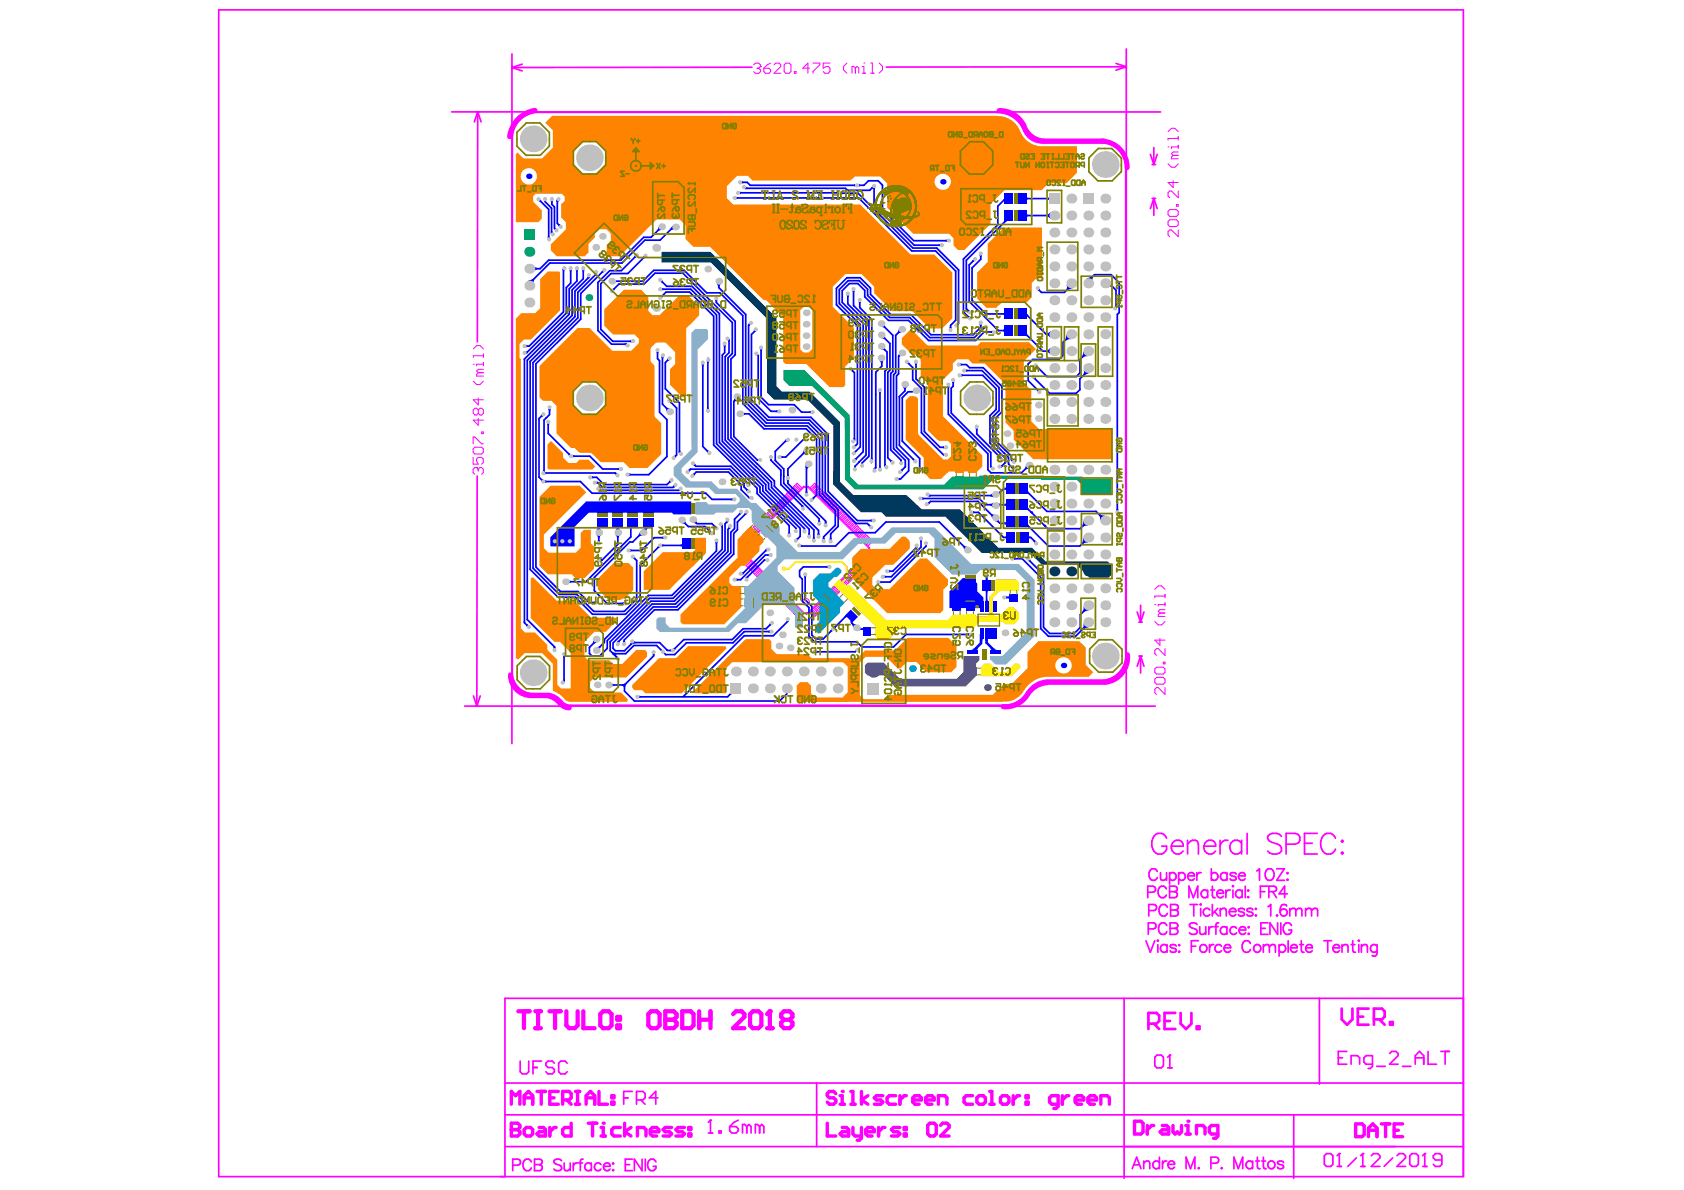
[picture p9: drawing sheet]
<svg xmlns="http://www.w3.org/2000/svg" width="297mm" height="210mm" viewBox="0 0 297 210" stroke-linecap="round" stroke-linejoin="round" font-family="sans-serif">
<g fill="none" stroke="#f0f" stroke-width=".3">
<path d="M38.6 1.7h219.5v205.8h-219.5zM79.7 19.7h125M84 19.7h.6M84.3 19.7l.6 1.8M84.3 19.7l-.1 40.6M84.3 19.7l-.6 1.8M90.3 9.5v121.7M90.3 11.6v.6M90.3 11.9l1.8 .6M92.1 11.3l-1.8 .6M132.6 11.9h-42.3M196.8 11.2l1.8 .6"/>
<path d="M198.6 11.5v.6M198.6 11.8l-1.8 .6M198.6 11.8h-42.3M198.7 8.6v120.7M202.9 27.2l.6 1.8M203.2 35h.6M203.2 29h.6M203.5 35l.6 1.8M203.5 35l-.6 1.8M203.5 26v3M203.5 35v3M204.1 27.2l-.6 1.8"/>
<path d="M84.2 84l-.1 40.5M200.6 107.9l.6 1.8M200.9 109.7h.6M200.9 115.7h.6M201.2 115.7l.6 1.8M201.2 115.7l-.6 1.8M201.2 106.8v2.9M201.2 115.7v3M201.8 107.9l-.6 1.8M82 124.5l121.8 .1M83.5 122.8l.6 1.7M83.8 124.5h.6"/>
<path d="M84.7 122.8l-.6 1.7M202.5 157.4h.8a.53 .53 0 0 0 .5-.6 .53 .53 0 0 0-.5-.5h-.8v2M204.1 153.7a.75 .75 0 0 0-.8-.5 .75 .75 0 0 0-.6 .8 .89 .89 0 0 0 .2 1 .89 .89 0 0 0 .9 .2l.3-.4M204.7 153.9l.1 1.3 .5 .1 .5-.4M205.7 156.8a.75 .75 0 0 0-.8-.5 .75 .75 0 0 0-.6 .8 .89 .89 0 0 0 .2 1 .89 .89 0 0 0 .9 .1l.3-.3M205.8 153.9v1.4M205.8 147.9a1.26 1.26 0 0 0-1.2-1 1.26 1.26 0 0 0-1.3 1 2.06 2.06 0 0 0 .9 2.7 1.24 1.24 0 0 0 1.6-1.3h-.9M206.3 154.2a.65 .65 0 0 1 1-.1 .65 .65 0 0 1 0 1 .65 .65 0 0 1-1-.1M206.3 153.9v2.1M206.3 156.3l1.2 .1a.47 .47 0 0 1 0 .8l-.3 .1a.53 .53 0 0 1 .5 .5 .53 .53 0 0 1-.5 .5h-.9zM206.3 157.3h.9M206.5 159.5l1.1 .1a.47 .47 0 0 1 0 .8l-.2 .1a.53 .53 0 0 1 .5 .5 .53 .53 0 0 1-.5 .6h-.9z"/>
<path d="M206.6 149.3a1.15 1.15 0 0 0 .7 1.2 1.15 1.15 0 0 0 1.4-.4M206.8 148.7a1.01 1.01 0 0 1 1.2-.5 1.01 1.01 0 0 1 .7 1.1h-2.1zM207.9 154.2a.65 .65 0 0 1 1-.1 .65 .65 0 0 1 0 1 .65 .65 0 0 1-1-.1M207.9 153.9v2.1M209.5 148.9l.8-.7h.6l.3 .2 .2 .5v1.7M209.5 148.2v2.4M209.5 154.5a.64 .64 0 0 0 .4 .7 .64 .64 0 0 0 .8-.2M209.6 154.2a.56 .56 0 0 1 .7-.3 .56 .56 0 0 1 .4 .6h-1.2zM209.7 158.3v-2l.8 2 .8-2v2M209.9 159.5h1.4M210.6 159.5v2.1M211.1 153.9v1.4"/>
<path d="M211.8 159.4l.1 .1-.1 .1-.1-.1zM211.9 153.9a.66 .66 0 0 0-.8 .6M212.3 149.3a1.15 1.15 0 0 0 .7 1.2 1.15 1.15 0 0 0 1.4-.4M212.5 148.7a1.01 1.01 0 0 1 1.2-.5 1.01 1.01 0 0 1 .7 1.1h-2.1zM213 157.3a.65 .65 0 0 0-.9-.1 .65 .65 0 0 0 0 .9 .65 .65 0 0 0 .9 0M213 157v1.3M213.6 157h.6M213.7 154.2a.65 .65 0 0 1 .9-.1 .65 .65 0 0 1 0 1 .65 .65 0 0 1-.9-.1M213.7 153.2v2.1M213.8 159.5v2.1M213.9 156.3v1.7v.2l.4 .1M214.6 157.6a.64 .64 0 0 0 .4 .7 .64 .64 0 0 0 .8-.2"/>
<path d="M214.7 157.3a.56 .56 0 0 1 .7-.3 .56 .56 0 0 1 .4 .6h-1.2zM215.2 148.2v2.4M216.2 157v1.3M216.4 153.9v1.4M216.4 154.2a.65 .65 0 0 0-.9-.1 .65 .65 0 0 0 0 1 .65 .65 0 0 0 .9-.1M216.6 148.2a1.17 1.17 0 0 0-1.4 1.1M217 157a.66 .66 0 0 0-.8 .6M217.4 156.3l.1-.1 .1 .1-.1 .1zM217.5 157v1.3M218 154.2a.62 .62 0 0 0-1 0 1.12 1.12 0 0 0 .9 .5l.1 .3a.62 .62 0 0 1-1 0M218.5 154.5a.64 .64 0 0 0 .4 .7 .64 .64 0 0 0 .7-.2M218.8 154a.54 .54 0 0 1 .6 0 .54 .54 0 0 1 .2 .5h-1.1z"/>
<path d="M219 148.7a1.2 1.2 0 0 0-2.1 .4 1.2 1.2 0 0 0 1.4 1.5l.7-.5M219 148.2v2.4M219.1 157.3a.65 .65 0 0 0-1-.1 .65 .65 0 0 0 0 .9 .65 .65 0 0 0 1 0M219.1 157v1.3M219.6 156.3v2M220 147v3.6M220.1 158.2h.1h.1l-.1 .1zM220.1 157.1l.1-.1 .1 .1-.1 .1zM221.7 153.6l.5-.4v2.1M222.3 157.3h.8M223.4 153.5a.75 .75 0 0 1 .8-.2 .75 .75 0 0 1 .5 .7 .89 .89 0 0 1-.2 1 .89 .89 0 0 1-.9 .2 1.26 1.26 0 0 1-.2-1.7zM223.6 156.3h-1.3v2"/>
<path d="M223.7 159.9l.4-.4v2.1M223.8 157.3l1.2-.1a.47 .47 0 0 0 0-.8l-1.2-.1v2M224.5 157.3l.7 1M225.2 153.2h1.4l-1.4 2.1h1.4M226 147.5a1.6 1.6 0 0 0-2.4 0 .93 .93 0 0 0 .7 1.1l1 .3a.89 .89 0 0 1 .7 .7 .89 .89 0 0 1-.3 .9 1.68 1.68 0 0 1-2.1-.4M226.9 148.9h1.5a.96 .96 0 0 0 .9-.9 .96 .96 0 0 0-.9-1h-1.5v3.6M227 159.8a.6 .6 0 0 0-.9-.2l-.2 .3-.1 1M227 155.2l.1-.1 .1 .1-.1 .1zM227 154l.1-.1 .1 .1-.1 .1zM227.1 157.7h-1.5l1-1.4v2M230.1 148.7h1.4M232.4 147h-2.3v3.6h2.3"/>
<path d="M235.6 147.9a1.26 1.26 0 0 0-1.2-1 1.26 1.26 0 0 0-1.3 1 2.06 2.06 0 0 0 .9 2.7 1.29 1.29 0 0 0 1.6-.8M236.6 148.4l.2-.2 .1 .2-.1 .2zM236.6 150.5l.2-.2 .1 .2-.1 .1zM198.3 176.1v31.8M202.1 165.9l.8 2.1 .8-2.1M202.5 163.8h.9a.53 .53 0 0 0 .5-.5 .53 .53 0 0 0-.5-.5h-.9v2M202.6 160.6h.9a.53 .53 0 0 0 .5-.5 .53 .53 0 0 0-.5-.6h-.9v2.1M204.1 165.9l.1-.1 .1 .1-.1 .1zM204.2 166.6v1.4M205.8 163.3a.75 .75 0 0 0-.8-.5 .75 .75 0 0 0-.6 .8 .89 .89 0 0 0 .2 .9 .89 .89 0 0 0 .9 .2l.3-.4M205.9 166.6v1.4M205.9 166.9a.65 .65 0 0 0-1-.1 .65 .65 0 0 0 0 1 .65 .65 0 0 0 1-.1"/>
<path d="M205.9 160a.75 .75 0 0 0-.8-.5 .75 .75 0 0 0-.7 .8 .89 .89 0 0 0 .2 1 .89 .89 0 0 0 1 .2l.3-.4M206.4 162.8l1.2 .1a.47 .47 0 0 1 0 .8h-.3a.53 .53 0 0 1 .5 .6 .53 .53 0 0 1-.5 .5h-.9zM206.4 163.7h.9M206.5 160.5h.9M207.5 166.9a.62 .62 0 0 0-1.1 0 1.12 1.12 0 0 0 1 .5l.1 .3a.62 .62 0 0 1-1.1 0M208 166.6l.1 .1-.1 .1-.1-.1zM208 167.8l.1 .1-.1 .1-.1-.1zM210.1 166.9h.8M211.2 163.1a.77 .77 0 0 0-.8-.4 .77 .77 0 0 0-.6 .6l.2 .3 .8 .2a.5 .5 0 0 1 .3 .4 .5 .5 0 0 1-.1 .5 .94 .94 0 0 1-1.2-.2M211.4 165.9h-1.3v2.1M211.6 163.5l.1 1.2 .5 .1 .5-.4M211.8 160.2v1.4"/>
<path d="M212.7 163.5v1.3M213.2 163.5v1.3M213.3 166.6v1.4M213.4 160.5a.65 .65 0 0 0-1-.1 .65 .65 0 0 0 0 1 .65 .65 0 0 0 1-.1M214 163.5a.66 .66 0 0 0-.8 .5M214.1 166.6a.66 .66 0 0 0-.8 .6M214.2 163.5h.7M214.2 160.8l.7 .8M214.8 160.2l-1 1M215 162.8l-.4 .1-.1 .3v1.6M215.2 160.2v1.4M215.2 160.6l.5-.4 .5 .1 .1 1.3"/>
<path d="M215.5 166.9a.65 .65 0 0 0-1-.1 .65 .65 0 0 0 0 1 .65 .65 0 0 0 1-.1M215.9 167.2a.64 .64 0 0 0 .4 .7 .64 .64 0 0 0 .8-.2M216 166.9a.56 .56 0 0 1 .7-.3 .56 .56 0 0 1 .4 .6h-1.2zM216.4 163.7a.65 .65 0 0 0-.9 0 .65 .65 0 0 0 0 .9 .65 .65 0 0 0 .9-.1M216.4 163.5v1.3M216.8 160.8a.64 .64 0 0 0 .4 .7 .64 .64 0 0 0 .8-.2M216.9 160.5a.56 .56 0 0 1 .7-.3 .56 .56 0 0 1 .4 .6h-1.2zM218.1 163.7a.65 .65 0 0 0-.9 0 .65 .65 0 0 0 0 .9 .65 .65 0 0 0 .9-.1M218.6 164a.64 .64 0 0 0 .3 .8 .64 .64 0 0 0 .8-.3M218.9 163.6a.54 .54 0 0 1 .6-.1 .54 .54 0 0 1 .2 .5h-1.1zM219.5 160.5a.62 .62 0 0 0-1.1 0 1.12 1.12 0 0 0 1 .5l.1 .3a.62 .62 0 0 1-1.1 0M220.3 163.5l.1 .1-.1 .1-.1-.1z"/>
<path d="M220.3 164.6l.1 .1-.1 .1-.1-.1zM220.6 166.4a.75 .75 0 0 0-.9-.5 .75 .75 0 0 0-.6 .8 .89 .89 0 0 0 .2 1 .89 .89 0 0 0 1 .2l.3-.4M221 160.5a.62 .62 0 0 0-1.1 0 1.12 1.12 0 0 0 1 .5l.1 .3a.62 .62 0 0 1-1.1 0M221.4 161.5l.1-.1 .1 .1-.1 .1zM221.4 160.3l.1-.1 .1 .1-.1 .1zM222.4 163.7h.8M222.8 167l.5-.4 .5 .1 .1 .3M222.8 166.6v1.4M223.7 162.8h-1.3v2h1.3M223.9 167l.5-.4 .5 .1 .1 1.3M223.9 167v1M225.2 161.5l.1-.1 .1 .1-.1 .1z"/>
<path d="M225.4 162.8v2l-1.4-2v2M225.6 166.9a.65 .65 0 0 1 1-.1 .65 .65 0 0 1 0 1 .65 .65 0 0 1-1-.1M225.6 166.6v2M225.9 162.8v2M227.2 165.9v2.1M227.5 160.6l.5-.4 .5 .1 .1 .3M227.5 160.2v1.4M227.6 167.2a.64 .64 0 0 0 .4 .7 .64 .64 0 0 0 .8-.2M227.7 166.9a.56 .56 0 0 1 .7-.3 .56 .56 0 0 1 .4 .6h-1.2zM227.8 163.3a.75 .75 0 0 0-.8-.5 .75 .75 0 0 0-.6 .8 .89 .89 0 0 0 .1 .9 .89 .89 0 0 0 1 .2l.3-.4v-.3h-.5M228.6 160.6l.5-.4 .4 .1 .1 1.3M228.6 160.6v1"/>
<path d="M229.2 166.6h.7M229.5 165.9v1.7l.1 .3 .4 .1M230.3 160.6l.5-.4 .5 .1v.3M230.3 160.2v1.4M230.3 167.2a.64 .64 0 0 0 .4 .7 .64 .64 0 0 0 .8-.2M230.4 166.9a.56 .56 0 0 1 .7-.3 .56 .56 0 0 1 .4 .6h-1.2zM231.3 160.6l.5-.4 .5 .1 .1 1.3M231.3 160.6v1M232.7 176.1v15.1M233.5 165.9h1.4M234.2 165.9v2.1M235.1 167.2a.64 .64 0 0 0 .4 .7 .64 .64 0 0 0 .8-.2"/>
<path d="M235.2 166.9a.56 .56 0 0 1 .7-.3 .56 .56 0 0 1 .4 .6h-1.2zM236.7 167l.5-.4 .5 .1 .1 1.3M236.7 166.6v1.4M238.3 166.6h.7M238.6 165.9v1.7l.1 .3 .4 .1M239.6 165.9l.1-.1 .1 .1-.1 .1zM239.7 166.6v1.4M240.1 167l.5-.4 .5 .1 .1 1.3M240.1 166.6v1.4M242.9 166.9a.65 .65 0 0 0-1-.1 .65 .65 0 0 0 0 1 .65 .65 0 0 0 1-.1M242.9 166.6v1.6a.53 .53 0 0 1-.3 .4 .53 .53 0 0 1-.6 0M258.1 176.1h-169v31.4"/>
<path d="M89.1 196.6h169M89.1 191h168.9M91.8 187.2v1.8l.3 .4h.8l.4-.4v-1.8M94 188.3h.8M95.5 187.2h-1.5v2.2M97.8 187.5l-.4-.3h-.7l-.4 .3v.4l.4 .4h.7l.4 .4v.3l-.4 .4h-.7l-.4-.4M100 187.5l-.3-.3h-.8l-.4 .3v1.5l.4 .4h.8l.3-.4M110 193.6h.8M111.5 192.5h-1.5v2.3M112.3 194h1.1l.4-.4v-.7l-.4-.4h-1.1v2.3M113 194l.8 .8M116 193.6h-1.5l1.2-1.1v2.3"/>
<path d="M124.9 199.8h.8M125.3 197.6h.1M125.3 197.6v2.2M125.3 197.6l-.4 .4M126.8 199.5h.4v.3h-.4zM128.7 198.7h1.1l.4 .4v.4l-.4 .3h-.7l-.4-.3zM130.2 197.6l-.7 .4-.8 .7M131.7 198.7l-.4-.4h-.3v1.5M131.7 198.7v1.1M131.7 198.7l.4-.4 .4 .4v1.1M134 198.7l-.4-.4h-.4v1.5M134 198.7v1.1"/>
<path d="M134 198.7l.4-.4 .3 .4v1.1M144 191v11.2M203.7 186.5l.4-.4h.7l.4 .4v1.5l-.4 .4h-.7l-.4-.4zM206 188.4h.7M206.3 186.1h.1M206.3 186.1v2.3M206.3 186.1l-.3 .4M228.2 196.6v11.3M236.1 186.6h.7M237.6 185.5h-1.5v2.2h1.5M238.3 187.7v-1.5h1.1l.4 .4v1.1M242.1 187.7h-1.1l-.4-.4v-.7l.4-.4h1.1v1.9l-.4 .4h-.4"/>
<path d="M242.8 188.1h1.5M245.1 185.8l.4-.3h.7l.4 .3v.4l-1.5 1.5h1.5M247.4 188.1h1.5M249.6 186.6h1.5M249.6 187.7v-1.5l.8-.7 .7 .7v1.5M251.9 185.5v2.2h1.5M254.2 185.5h1.5M254.9 185.5v2.2M89.1 202.2h169M90.4 205.5h.9a.53 .53 0 0 0 .5-.5 .53 .53 0 0 0-.5-.5h-.9v2M93.7 204.9a.75 .75 0 0 0-.8-.4 .75 .75 0 0 0-.6 .7 .89 .89 0 0 0 .2 1 .89 .89 0 0 0 .9 .2l.3-.4M94.3 204.5l1.1 .1a.47 .47 0 0 1 0 .7l-.2 .1a.53 .53 0 0 1 .5 .6 .53 .53 0 0 1-.5 .5h-.9z"/>
<path d="M94.3 205.4h.9M99.1 204.8a.77 .77 0 0 0-.8-.4 .77 .77 0 0 0-.6 .5l.2 .3 .8 .3a.5 .5 0 0 1 .3 .4 .5 .5 0 0 1-.1 .5 .94 .94 0 0 1-1.2-.2M99.5 205.1l.1 1.3 .5 .1 .5-.4M100.6 205.1v1.4M101.1 205.1v1.4M101.9 205.1a.66 .66 0 0 0-.8 .6M102.1 205.1h.7M102.9 204.5l-.4 .1-.1 .2v1.7M104.3 205.4a.65 .65 0 0 0-.9-.1 .65 .65 0 0 0 0 1 .65 .65 0 0 0 .9-.1M104.3 205.1v1.4M106 205.4a.65 .65 0 0 0-.9-.1 .65 .65 0 0 0 0 1 .65 .65 0 0 0 .9-.1M106.5 205.7a.64 .64 0 0 0 .3 .7 .64 .64 0 0 0 .8-.2"/>
<path d="M106.6 205.4a.56 .56 0 0 1 .6-.3 .56 .56 0 0 1 .4 .6h-1.1zM108.1 205.2l.1-.1v.1v.1zM108.1 206.4l.1-.1v.1v.1zM110.3 205.4h.8M111.6 204.5h-1.3v2h1.3M113.3 204.5v2l-1.4-2v2M113.8 204.5v2M115.7 204.9a.75 .75 0 0 0-.9-.4 .75 .75 0 0 0-.6 .7 .89 .89 0 0 0 .2 1 .89 .89 0 0 0 1 .2l.3-.4v-.3h-.5M199.7 206.1l.8-2 .8 2M200 205.5h1M201.7 204.8v1.3M201.7 205.2l.5-.4 .5 .1 .1 1.2"/>
<path d="M204.5 205.1a.65 .65 0 0 0-1-.1 .65 .65 0 0 0 0 1 .65 .65 0 0 0 1-.1M204.5 204.1v2M205.1 204.8v1.3M205.8 204.8a.66 .66 0 0 0-.7 .6M206 205.4a.64 .64 0 0 0 .4 .7 .64 .64 0 0 0 .8-.2M206.3 204.9a.54 .54 0 0 1 .6-.1 .54 .54 0 0 1 .3 .6h-1.2zM209.2 206.1v-2l.8 2 .8-2v2M211.3 206.1l.1-.1 .1 .1h-.1zM213.6 205.2h.9a.53 .53 0 0 0 .5-.6 .53 .53 0 0 0-.5-.5h-.9v2M215.4 206.1l.1-.1 .1 .1h-.1zM217.6 206.1v-2l.8 2 .8-2v2M220.9 205.1a.65 .65 0 0 0-.9-.1 .65 .65 0 0 0 0 1 .65 .65 0 0 0 .9-.1"/>
<path d="M220.9 204.8v1.3M221.5 204.8h.7M221.8 204.1v1.7l.1 .3h.4M222.6 204.8h.6M222.8 204.1v1.7l.1 .3h.4M226.4 205.1a.62 .62 0 0 0-1.1 0 1.12 1.12 0 0 0 1 .5l.1 .3a.62 .62 0 0 1-1.1 0M233.6 203.9l.4-.4h.7l.4 .4v1.5l-.4 .3h-.7l-.4-.3zM235.9 205.7h.7M236.2 203.5h.1M236.2 203.5v2.2M236.2 203.5l-.3 .4M239.2 204.2l-1.5 1.5"/>
<path d="M240 205.7h.8M240.4 203.5h.1M240.4 203.5v2.2M240.4 203.5l-.4 .4M241.9 203.9l.4-.4h.7l.4 .4v.3l-1.5 1.5h1.5M245.7 204.2l-1.6 1.5M246.4 203.9l.4-.4h.7l.4 .4v.3l-1.5 1.5h1.5M248.7 203.9l.4-.4h.7l.4 .4v1.5l-.4 .3h-.7l-.4-.3zM250.9 205.7h.8M251.3 203.5h.1M251.3 203.5v2.2M251.3 203.5l-.4 .4"/>
<path d="M254.3 204.6h-1.1l-.4-.4v-.3l.4-.4h.8l.3 .4v1.5l-.3 .3h-.8l-.4-.3"/>
<circle cx="212.3" cy="167.3" r=".66"/>
<circle cx="221.7" cy="167.3" r=".66"/>
<circle cx="226.4" cy="160.9" r=".63"/>
<circle cx="224.2" cy="205.5" r=".67"/>
</g>
<g fill="none" stroke="#f0f" stroke-width=".18">
<path d="M132.9 11.4l.3-.3h.6l.3 .3v.3M133.8 12l.3 .3v.3l-.3 .3h-.6l-.3-.3M133.8 12h-.3M134.1 11.7h.1M134.1 11.7l-.3 .3M134.7 12h.9l.3 .3v.3l-.3 .3h-.6l-.3-.3zM135.9 11.1l-.6 .3-.6 .6M136.5 11.4l.3-.3h.6l.3 .3v.3l-1.2 1.2h1.2M138.6 11.1h.6l.3 .3v1.2l-.3 .3h-.6l-.3-.3v-1.2zM140.1 12.6h.3v.3h-.3zM142.8 12h-1.2l.9-.9v1.8M143.4 11.1h1.2v.3l-1.2 1.2v.3"/>
<path d="M146.4 11.1h-1.2v.9l.6-.3h.3l.3 .3v.6l-.3 .3h-.6l-.3-.3M149.4 11.1l-.6 .6v.6l.6 .6M150.9 12l-.3-.3h-.3v1.2M150.9 12v.9M150.9 12l.3-.3 .3 .3v.9M152.1 11.7h.3v1.2M152.4 11.1h.1M152.7 12.9h-.6M153.6 11.1h.3v1.8M154.2 12.9h-.6M155.1 11.1l.6 .6v.6l-.6 .6M206 25.9h.1"/>
<path d="M206 37.3l.3-.3h1.2l.3 .3v.6l-.3 .3h-1.2l-.3-.3zM206 39.1l.3-.3h1.2l.3 .3v.6l-.3 .3h-1.2l-.3-.3zM206 28.9l.6 .6h.6l.6-.6M206 23.2l.6-.6h.6l.6 .6M206.9 31.9v1.2l-.9-.9h1.8M206.9 27.4l-.3 .3v.3h1.2M206.9 27.4h.9M207.5 36.1h.3v.3h-.3zM207.8 24.1v.6M207.8 25.6v.6M207.8 33.7v1.2l-1.2-1.2h-.3l-.3 .3v.6l.3 .3M207.8 24.4h-1.8v.3"/>
<path d="M207.8 25.9h-1.2v.3M207.8 26.8h-.9l-.3 .3 .3 .3M207.8 40.6v1.2l-1.2-1.2h-.3l-.3 .3v.6l.3 .3M83.5 79.2l.3-.3h1.2l.3 .3v.6l-.3 .3h-1.2l-.3-.3zM83.5 78.3v-1.2h.3l1.2 1.2h.3M83.5 67.2l.6 .6h.6l.6-.6M83.5 64.2h.1M83.5 61.6l.6-.6h.6l.6 .6M84.4 73.8v1.2l-.9-.9h1.8M84.4 72.3v.6M84.4 72.3l.3-.3h.3l.3 .3v.6l-.3 .3h-.3l-.3-.3M84.4 72.3l-.3-.3h-.3l-.3 .3v.6l.3 .3h.3l.3-.3"/>
<path d="M84.4 70.2v1.2l-.9-.9h1.8M84.4 65.7l-.3 .3v.3h1.2M84.4 65.7h.9M85 76.2h.3v.3h-.3zM85.3 65.1h-.9l-.3 .3 .3 .3M85.3 64.2h-1.2v.3M85.3 63.9v.6M85.3 62.7h-1.8v.3M85.3 62.5v.5M83.5 80.7v1.2h.9l-.3-.6v-.3l.3-.3h.6l.2 .3v.6l-.3 .3M84.1 82.5h.1M84.1 82.5h-.3l-.3 .3v.6l.2 .3"/>
<path d="M84.1 82.5l.2 .3M84.3 82.8l.3-.3h.3l.3 .3v.6l-.3 .3M84.3 82.8v.3M130.4 95.4l.2-.2 .8 .9M130.4 95.5l.8 .8M130.9 96.6l.2 .1M130.9 96.6v.8M130.9 97.4l10.8 10.8M131.1 97.3l-.2 .1M131.1 96.7v.6M131.1 97.3l10.7 10.8M131.2 97.7l-.8 .9 .2 .2 .8-.8"/>
<path d="M131.6 98.1l-.8 .9M131.6 94.2l.2-.2 .9 .8M131.6 94.2l.9 .8M131.9 98.4l-.9 .8-.2-.2M131.9 95.6l-.9-.8-.2 .2 .8 .9M132 98.6l-.8 .8 .2 .2 .9-.8M132.3 93.6l-.2 .2 .8 .8M132.3 95.2l-.9-.8-.2 .2 .8 .9M132.3 93.6l.8 .8M132.5 99l-.9 .8M132.5 93.4l.2-.2 .8 .8M132.5 93.4l.8 .8"/>
<path d="M132.7 99.2l-.9 .8-.2-.2M132.9 99.4l-.8 .8 .2 .2M133.1 92.7l-.2 .3 .8 .8M133.1 99.6l-.8 .8M133.1 92.7l.8 .9M133.3 99.8l-.8 .8 .2 .3 .8-.9M133.3 92.5l.2-.2 .9 .8M133.3 92.6l.8 .8M133.9 91.9l-.2 .2 .8 .9M133.9 91.9l.9 .8M135.2 92.3l-.9-.8-.2 .2 .9 .8M135.4 90.5l.2-.3 .8 .9"/>
<path d="M135.4 90.5l.8 .8M135.6 91.9l-.8-.8-.2 .2 .8 .8M136 89.8l-.2 .2 .8 .9M136 91.5l-.8-.8-.2 .2 .8 .8M136 89.8l.9 .9M136.2 89.6l.2-.2 .9 .8M136.2 89.6l.8 .9M136.8 89l-.2 .2 .9 .8M136.9 89l.8 .8M137.1 88.8l.2-.2 .8 .8M137.1 88.8l.8 .8M137.7 88.2l-.2 .2 .8 .8"/>
<path d="M137.7 88.2l.8 .8M138.3 87.5l.2-.2 .9 .9M138.3 87.6l.8 .8M138.9 88.6l-.8-.9-.2 .3 .8 .8M139.1 86.7l.2-.2 .9 .8M139.1 86.7l.9 .8M139.8 86.1l-.2 .2 .8 .8M139.8 87.7l-.9-.8-.2 .2 .8 .9M139.8 86.1l.8 .8M140 85.9l.2-.2 .8 .8M140 85.9l.8 .8M140.6 85.3l-.2 .2 .8 .8"/>
<path d="M140.6 85.3l.8 .8M141.7 85.8l.1 .1M141.7 85.8h.9M141.7 85.8l-10.8 10.8M141.8 85.9h.7M141.8 85.9l-10.7 10.8M142.5 85.9l10.7 10.8M142.6 85.8l-.1 .1M142.6 85.8l10.8 10.8M142.9 86.1l.8-.8 .2 .2-.8 .8M143.7 86.9l.8-.8 .3 .2-.9 .8M144.1 85.7l-.8 .8"/>
<path d="M144.1 85.7l.2 .2M144.3 85.9l-.8 .8M144.5 87.7l.9-.8 .2 .2-.8 .9M145.2 86.7l-.8 .8M145.2 86.7l-.2-.2-.9 .8M145.8 89l.8-.8 .2 .2-.8 .8M146 87.5l-.2-.2-.8 .9M146 87.6l-.8 .8M146.2 87.7l-.8 .9M146.2 87.7l.2 .3-.8 .8M146.6 89.8l.9-.8 .2 .2-.8 .8M147 88.6l-.8 .8"/>
<path d="M147.1 88.6l.2 .2M147.3 88.8l-.9 .8M147.5 90.7l.8-.9 .2 .2-.8 .9M147.9 89.4l-.9 .8M147.9 89.4l.2 .2M148.1 89.6l-.8 .9M148.3 91.5l.8-.8 .2 .2-.8 .8M148.7 91.9l.8-.8 .3 .2-.9 .8M148.9 90.5l-.8 .8M148.9 90.5l-.2-.3-.8 .9M149.5 92.7l.9-.8 .2 .2-.8 .9M149.9 91.5l-.8 .8"/>
<path d="M150 91.5l.2 .2-.9 .8M150.4 93.6l.8-.9 .2 .3-.8 .8M150.8 92.3l-.8 .8M150.8 92.3l.2 .2M151 92.6l-.8 .8M151 99.8l.8 .8-.2 .3M151.2 94.4l.8-.8 .3 .2-.9 .8M151.4 99.4l.9 .8-.3 .2-.8-.8M151.6 93.2l-.8 .8M151.6 99.2l.8 .8 .3-.2M151.6 93.2l.2 .2M151.8 93.4l-.8 .8"/>
<path d="M151.8 99l.9 .8M152 95.2l.9-.8 .2 .2-.8 .9M152.3 98.6l.8 .8-.2 .2-.9-.8M152.5 98.4l.8 .8 .2-.2M152.5 95.6l.8-.8 .2 .2-.8 .9M152.7 94.2l-.3-.2-.8 .8M152.7 94.2l-.9 .8M152.7 98.1l.8 .9M152.9 98l.8 .8M153.1 97.7l.8 .9-.2 .2M153.2 96.7v.6M153.2 97.3l.2 .1"/>
<path d="M153.2 97.3l-10.7 10.8M153.4 96.6v.8M153.4 96.6l-.2 .1M153.4 97.4l-10.8 10.8M153.7 95.2l-.8 .9M153.7 95.2l.2 .2M153.9 95.5l-.8 .8M101.9 114h.1M101.9 114.2l.5 .1-.1 .2h-.4M101.9 114h.5M102.4 113.9v.1M132.9 101.1l.2 .2"/>
<path d="M133.7 100.2l-.8 .8M133.7 101.9l.2 .2M133.9 100.4l-.8 .9M134.1 100.6l-.8 .9 .2 .2 .9-.8M134.5 101.1l-.8 .8M134.8 101.3l-.9 .8M135 101.5l-.9 .8 .2 .2 .9-.8M135.4 101.9l-.8 .8M135.6 102.1l-.8 .8-.2-.2M135.8 102.3l-.8 .8 .2 .3 .8-.9M135.8 104l.2 .2M136.2 102.7l-.8 .9 .2 .2 .8-.9"/>
<path d="M136.6 103.1l-.8 .9M136.6 104.8l.2 .2M136.9 103.4l-.9 .8M137 103.6l-.8 .8 .2 .2 .9-.8M137.5 104l-.9 .8M137.5 105.6l.2 .2M137.7 104.2l-.8 .8M137.9 104.4l-.8 .8 .2 .2 .8-.8M138.3 104.8l-.8 .8M138.5 105l-.8 .8M138.7 105.2l-.8 .9 .2 .2 .8-.9M139.1 105.6l-.8 .9 .2 .2 .9-.8"/>
<path d="M139.5 106l-.8 .9 .2 .2 .9-.8M139.6 107.7l.2 .2M140 106.5l-.9 .8 .2 .2 .9-.8M140.4 106.9l-.8 .8M140.4 108.6l.2 .2M140.6 107.1l-.8 .8M140.8 107.3l-.8 .8 .2 .2 .8-.8M141.2 107.7l-.8 .8M141.4 107.9l-.8 .9M141.7 108.2h.9M141.8 108.1l-.1 .1M141.8 108.1h.7"/>
<path d="M142.5 108.1l.1 .1M142.9 107.9l.8 .9 .2-.2M143.1 107.7l.8 .8M143.3 107.5l.8 .8M143.5 107.3l.8 .8-.2 .2M143.7 107.1l.9 .8 .2-.2M143.9 106.9l.9 .8M144.4 106.5l.8 .8-.2 .2-.9-.8M144.8 106l.8 .9-.2 .2-.9-.8M145.2 105.6l.8 .9-.2 .2-.8-.8M145.4 105.4l.8 .9M145.6 105.2l.8 .8-.2 .3"/>
<path d="M145.8 105l.8 .8 .2-.2M146 104.8l.8 .8M146.2 104.6l.8 .8M146.4 104.4l.9 .8-.2 .2M146.6 104.2l.8 .8 .3-.2M146.9 104l.8 .8M147 103.8l.9 .8M147.3 103.6l.8 .8-.2 .2M147.5 103.4l.8 .8 .2-.2M147.7 103.1l.8 .9M148.1 102.7l.8 .8-.2 .3-.8-.9M148.5 102.3l.8 .8-.2 .3-.8-.9"/>
<path d="M148.7 102.1l.8 .8 .3-.2M148.9 101.9l.9 .8M149.1 101.7l.8 .8M149.3 101.5l.9 .8-.2 .2M149.5 101.3l.9 .8 .2-.2M149.8 101.1l.8 .8M150 100.9l.8 .8M150.2 100.6l.8 .9-.2 .2M150.4 100.4l.8 .9 .2-.2M150.6 100.2l.8 .8M150.8 100l.8 .9M203.7 106.6h.1"/>
<path d="M203.7 118l.3-.3h1.2l.3 .3v.6l-.3 .3h-1.2l-.3-.3zM203.7 119.8l.3-.3h1.2l.3 .3v.6l-.3 .3h-1.2l-.3-.3zM203.7 109.6l.6 .6h.6l.6-.6M203.7 104l.6-.6h.6l.6 .6M204.6 112.6v1.2l-.9-.9h1.8M204.6 108.1l-.3 .3v.3h1.2M204.6 108.1h.9M205.2 116.8h.3v.3h-.3zM205.5 104.8v.6M205.5 106.3v.6M205.5 114.4v1.2l-1.2-1.2h-.3l-.3 .3v.6l.3 .3M205.5 105.1h-1.8v.3"/>
<path d="M205.5 106.6h-1.2v.3M205.5 107.5h-.9l-.3 .3 .3 .3M205.5 121.3v1.2l-1.2-1.2h-.3l-.3 .3v.6l.3 .3"/>
</g>
<path d="M236.7 177.9v1.9l.9 1 1-1v-1.9M239.5 179.3h1M241.4 177.9h-1.9v2.9h1.9M242.3 179.8h1.5l.4-.5v-.9l-.4-.5h-1.5v2.9M243.3 179.8l.9 1M245.2 180.3h.5v.5h-.5z" fill="none" stroke="#f0f" stroke-width=".48"/>
<g fill="none" stroke="#f0f" stroke-width=".6">
<path d="M90.2 194.8v-2.3l.7 .8 .8-.8v2.3M92.5 194.8v-1.5l.7-.8 .8 .8v1.5M92.5 193.6h1.5M94.7 192.5h1.5M95.5 192.5v2.3M97 193.6h.7M98.5 192.5h-1.5v2.3h1.5M99.2 194h1.2l.3-.4v-.7l-.3-.4h-1.2v2.3M100 194l.7 .8M101.5 192.5h.8M101.5 194.8h.8M101.9 192.5v2.3"/>
<path d="M103.4 193.6h1.5M103.4 194.8v-1.5l.7-.8 .8 .8v1.5M105.6 192.5v2.3h1.6M107.9 193.3h.4v.3h-.4zM107.9 194.4h.4v.4h-.4zM145.9 198.1v2.3h1.5M148.6 198.9h.7l.4 .3v1.2h-1.1l-.4-.4 .4-.4h1.1M150.4 198.9v1.1l.4 .4h1.2M152 198.9v1.9l-.4 .3h-.4M152.7 199.6h1.5v-.4l-.4-.3h-.7l-.4 .3v.8l.4 .4h.7M155 198.9v1.5M156.1 198.9h-.4l-.7 .7"/>
<path d="M158.7 198.9h-1.1l-.4 .3 .4 .4h.8l.3 .4-.3 .4h-1.2M159.5 198.9h.4v.3h-.4zM163.6 198.5l.4-.4h.8l.3 .4v1.5l-.3 .4h-.8l-.4-.4zM165.9 198.5l.4-.4h.7l.4 .4v.4l-1.5 1.5h1.5M159.5 200h.4v.4h-.4z"/>
</g>
<g fill="none" stroke="#f0f" stroke-width=".75">
<path d="M91.4 178.4h2M92.4 178.4v3M94.4 178.4h1M94.9 178.4v3M96.9 178.4h2M97.9 178.4v3M99.9 178.4v2.5l.5 .5h1l.5-.5v-2.5M102.9 178.4v3h2M105.9 178.9l.5-.5h1l.5 .5v2l-.5 .5h-1l-.5-.5zM108.9 179.4h.5v.5h-.5zM114.4 178.9l.5-.5h1l.4 .5v2l-.4 .5h-1l-.5-.5zM117.3 178.4v3h1.5l.5-.5v-.5l-.5-.5h-1.5"/>
<path d="M94.4 181.4h1M108.9 180.9h.5v.5h-.5z"/>
</g>
<circle cx="117.3" cy="179.9" r=".37" fill="#f0f"/>
<path d="M117.3 178.4h1.5l.5 .5v.5l-.5 .5h-1.5M120.3 178.4h1.5l.5 .5v2l-.5 .5h-1.5zM123.3 179.9h2M123.3 178.4v3M125.3 178.4v3M129.3 178.9l.5-.5h1l.5 .5v.5l-2 2h2M132.3 178.9l.5-.5h1l.5 .5v2l-.5 .5h-1l-.5-.5zM135.8 178.4v3M135.3 181.4h1" fill="none" stroke="#f0f" stroke-width=".75"/>
<circle cx="135.8" cy="178.4" r=".37" fill="#f0f"/>
<path d="M135.8 178.4l-.5 .5M138.3 179.9l-.5-.5v-.5l.5-.5h1l.5 .5v.5l-.5 .5M138.3 179.9l-.5 .5v.5l.5 .5h1l.5-.5v-.5l-.5-.5M138.3 179.9h1" fill="none" stroke="#f0f" stroke-width=".75"/>
<path d="M90.2 198.1v2.3h1.1l.4-.4v-.4l-.4-.4h-1.1" fill="none" stroke="#f0f" stroke-width=".6"/>
<circle cx="90.2" cy="199.2" r=".3" fill="#f0f"/>
<path d="M90.2 198.1h1.1l.4 .4v.4l-.4 .3h-1.1M92.5 199.2l.3-.3h.8l.4 .3v.8l-.4 .4h-.8l-.3-.4zM95.1 198.9h.7l.4 .3v1.2h-1.1l-.4-.4 .4-.4h1.1M97 198.9v1.5M98.1 198.9h-.4l-.7 .7M100.7 198.1v2.3h-1.1l-.4-.4v-.8l.4-.3h1.1M103.8 198.1h1.5M104.5 198.1v2.3M106 198.9h.4v1.5M106 200.4h.8" fill="none" stroke="#f0f" stroke-width=".6"/>
<circle cx="106.4" cy="198.1" r=".3" fill="#f0f"/>
<g fill="none" stroke="#f0f" stroke-width=".6">
<path d="M109.4 198.9h-1.1l-.4 .3v.8l.4 .4h1.1M110.2 198.1v2.3M111.3 198.9l-1.1 .7 1.1 .8M114.7 199.6h1.5v-.4l-.4-.3h-.7l-.4 .3v.8l.4 .4h.7M118.5 198.9h-1.2l-.3 .3 .3 .4h.8l.4 .4-.4 .4h-1.1M120.7 198.9h-1.1l-.4 .3 .4 .4h.8l.3 .4-.3 .4h-1.2M121.5 198.9h.4v.3h-.4zM200.1 197.8h1.1l.4 .3v1.6l-.4 .3h-1.1zM202.4 198.5v1.5M203.5 198.5h-.4l-.7 .8M205 198.5h.8l.3 .4v1.1h-1.1l-.4-.3 .4-.4h1.1M206.9 198.5v1.2l.4 .3 .4-.3 .3 .3 .4-.3v-1.2"/>
<path d="M209.2 198.5h.3v1.5M239.1 198.2h1.2l.3 .4v1.5l-.3 .4h-1.2zM241.4 199.4h1.5M243.6 198.2h1.6M244.4 198.2v2.3M245.9 199.4h.8M247.4 198.2h-1.5v2.3h1.5M112.4 200.4v-1.5h1.2l.3 .3v1.2M121.5 200h.4v.4h-.4zM209.2 200h.7M241.4 200.5v-1.5l.7-.8 .8 .8v1.5"/>
</g>
<path d="M207.3 178.7h-1.9v2.8h1.9M208.3 178.7v1.9l.9 .9 .9-.9v-1.9M202.6 180.6h1.4l.5-.5v-1l-.5-.4h-1.4v2.8M203.5 180.6l1 .9M205.4 180.1h1M211.1 181h.5v.5h-.5z" fill="none" stroke="#f0f" stroke-width=".48"/>
<circle cx="209.5" cy="197.8" r=".3" fill="#f0f"/>
<path d="M147.4 192.9l-.3-.4h-.8l-.4 .4v.4l.4 .3h.8l.3 .4v.4l-.3 .4h-.8l-.4-.4M148.2 194.8h.7M148.2 193.3h.4v1.5M211 200v-1.5h1.2l.4 .4v1.1M214.8 200h-1.1l-.4-.3v-.8l.4-.4h1.1v1.9l-.4 .4h-.3" fill="none" stroke="#f0f" stroke-width=".6"/>
<circle cx="148.6" cy="192.5" r=".3" fill="#f0f"/>
<g fill="none" stroke="#f0f" stroke-width=".6">
<path d="M150.1 194.8h.7M150.1 192.5h.3v2.3M152 192.5v2.3M153.1 193.3l-1.1 .7 1.1 .8M155.7 193.3h-1.1l-.4 .3 .4 .4h.7l.4 .4-.4 .4h-1.1M158 193.3h-1.1l-.4 .3v.8l.4 .4h1.1M158.7 193.3v1.5M159.9 193.3h-.4l-.8 .7M161 194h1.5v-.4l-.4-.3h-.7l-.4 .3v.8l.4 .4h.7M163.3 194h1.5v-.4l-.4-.3h-.8l-.3 .3v.8l.3 .4h.8M165.5 194.8v-1.5h1.2l.3 .3v1.2M171.6 193.3h-1.2l-.4 .3v.8l.4 .4h1.2"/>
<path d="M172.3 193.6l.4-.3h.7l.4 .3v.8l-.4 .4h-.7l-.4-.4zM174.6 194.8h.7M174.6 192.5h.3v2.3M176.5 193.6l.3-.3h.8l.4 .3v.8l-.4 .4h-.8l-.3-.4zM178.7 193.3v1.5M179.8 193.3h-.3l-.8 .7M181 194.4h.4v.4h-.4zM181 193.3h.4v.3h-.4zM186.6 194.8h-1.1l-.4-.4v-.8l.4-.3h1.1v1.9l-.3 .3h-.4M187.4 193.3v1.5M188.5 193.3h-.4l-.7 .7M189.7 194h1.5v-.4l-.4-.3h-.8l-.3 .3v.8l.3 .4h.8"/>
<path d="M191.9 194h1.5v-.4l-.4-.3h-.7l-.4 .3v.8l.4 .4h.7M194.2 194.8v-1.5h1.1l.4 .3v1.2"/>
</g>
<g fill="none" stroke="#f0f" stroke-width=".18">
<path d="M130.4 98.6h.1M130.4 95.4v.1M130.6 98.8h.1M130.6 95.2h.1M130.8 99h.1M130.8 95h.1M131 99.2h.1M131 94.8h.1M131.2 99.4h.1M131.2 94.6h.1M131.4 99.6h.1M131.4 94.4h.1"/>
<path d="M131.6 99.8h.1M131.6 94.2h.1M131.8 94h.1M132.1 93.8h.1M132.3 93.6h.1M132.5 93.4h.1M132.7 93.2h.1M132.9 92.9v.1M133.1 92.7h.1M133.3 92.5v.1M133.5 92.3h.1M133.7 92.1h.1"/>
<path d="M133.9 91.9h.1M134.1 91.7h.1M134.3 91.5h.1M134.6 91.3h.1M134.8 91.1h.1M135 90.9h.1M135.2 90.7h.1M135.4 90.5h.1M135.6 90.2h.1M135.8 90v.1M136 89.8h.1M136.2 89.6h.1"/>
<path d="M136.4 89.4h.1M136.6 89.2h.1M136.8 89h.1M137.1 88.8h.1M137.3 88.6h.1M137.5 88.4h.1M137.7 88.2h.1M137.9 88h.1M138.1 87.7h.1M138.3 87.5v.1M138.5 87.3h.1M138.7 87.1h.1"/>
<path d="M138.9 86.9h.1M139.1 86.7h.1M139.3 86.5h.1M139.6 86.3h.1M139.8 86.1h.1M140 85.9h.1M140.2 85.7h.1M140.4 85.5h.1M140.6 85.3h.1M143.7 85.3h.1M143.9 85.5h.1M144.1 85.7h.1"/>
<path d="M144.3 85.9h.1M144.5 86.1h.1M144.8 86.3h.1M145 86.5h.1M145.2 86.7h.1M145.4 86.9h.1M145.6 87.1h.1M145.8 87.3h.1M146 87.5v.1M146.2 87.7h.1M146.4 88h.1M146.6 88.2h.1"/>
<path d="M146.8 88.4h.1M147.1 88.6h-.1M147.3 88.8h.1M147.5 89h.1M147.7 89.2h.1M147.9 89.4h.1M148.1 89.6h.1M148.3 89.8h.1M148.5 90v.1M148.7 90.2h.1M148.9 90.5h.1M149.1 90.7h.1"/>
<path d="M149.3 90.9h.1M149.5 91.1h.1M149.8 91.3h.1M149.9 91.5h.1M150.2 91.7h.1M150.4 91.9h.1M150.6 92.1h.1M150.8 92.3h.1M151 92.5v.1M151.2 92.7h.1M151.4 92.9v.1M151.6 93.2h.1"/>
<path d="M151.8 93.4h.1M152 93.6h.1M152.3 93.8h.1M152.4 94h.1M152.7 99.8h.1M152.7 94.2h.1M152.9 99.6h.1M152.9 94.4h.1M153.1 99.4h.1M153.1 94.6h.1M153.3 99.2h.1M153.3 94.8h.1"/>
<path d="M153.5 99h.1M153.5 95h.1M153.7 95.2h.1M153.7 98.8h.1M153.9 98.5h.1M153.9 95.4v.1M131.8 100h.1M132.1 100.2h.1M132.3 100.4h.1M132.5 100.6h.1M132.7 100.9h.1M132.9 101v.1"/>
<path d="M133.1 101.3h.1M133.3 101.5h.1M133.5 101.7h.1M133.7 101.9h.1M133.9 102.1h.1M134.1 102.3h.1M134.4 102.5h.1M134.6 102.7h.1M134.8 102.9h.1M135 103.1h.1M135.2 103.4h.1M135.4 103.6h.1"/>
<path d="M135.6 103.8h.1M135.8 104h.1M136 104.2h.1M136.2 104.4h.1M136.4 104.6h.1M136.6 104.8h.1M136.8 105h.1M137.1 105.2h.1M137.3 105.4h.1M137.5 105.6h.1M137.7 105.8h.1M137.9 106.1h.1"/>
<path d="M138.1 106.3h.1M138.3 106.5h.1M138.5 106.7h.1M138.7 106.9h.1M138.9 107.1h.1M139.1 107.3h.1M139.4 107.5h.1M139.6 107.7h.1M139.8 107.9h.1M140 108.1h.1M140.2 108.3h.1M140.4 108.5v.1"/>
<path d="M140.6 108.8h.1M143.7 108.8h.1M143.9 108.5v.1M144.1 108.3h.1M144.3 108.1h.1M144.6 107.9h.1M144.8 107.7h.1M145 107.5h.1M145.2 107.3h.1M145.4 107.1h.1M145.6 106.9h.1M145.8 106.7h.1"/>
<path d="M146 106.5h.1M146.2 106.3h.1M146.4 106h.1M146.6 105.8h.1M146.8 105.6h.1M147.1 105.4h-.1M147.3 105.2h.1M147.5 105h.1M147.7 104.8h.1M147.9 104.6h.1M148.1 104.4h.1M148.3 104.2h.1"/>
<path d="M148.5 104h.1M148.7 103.8h.1M148.9 103.5v.1M149.1 103.4h.1M149.3 103.1h.1M149.5 102.9h.1M149.8 102.7h.1M149.9 102.5h.1M150.2 102.3h.1M150.4 102.1h.1M150.6 101.9h.1M150.8 101.7h.1"/>
<path d="M151 101.5h.1M151.2 101.3h.1M151.4 101v.1M151.6 100.9h.1M151.8 100.6h.1M152 100.4h.1M152.3 100.2h.1M152.4 100h.1"/>
<circle cx="142.2" cy="106.2" r=".59"/>
</g>
<path d="M175.9 19.8a4.9 4.9 0 0 1 4.7 3.3M176 19.8h-81.2a4.6 4.6 0 0 0-4.4 4.7M90.4 24.4v94.3a3.7 3.7 0 0 0 3.7 3.6h2.7l.9 .3 1.1 .8a2.23 2.23 0 0 0 1.8 1h77M180.6 23a3.5 3.5 0 0 0 3.2 2.2h11.1a3.7 3.7 0 0 1 3.7 3.8M198.6 28.9v86.4M194.8 120h-10.2a4.9 4.9 0 0 0-3.9 2.8 4.6 4.6 0 0 1-3.9 1.6M198.6 115.1a4.4 4.4 0 0 1-3.9 4.9" fill="none" stroke="#f0f" stroke-width=".3"/>
<path d="M94.4 19.5a5.4 5.4 0 0 0-4.5 4.6M176.2 19.5a4.6 4.6 0 0 1 4.4 2.6M180.6 22.1a4 4 0 0 0 3.5 2.8h10.6M194.3 24.9a4.6 4.6 0 0 1 4.5 4.7M90 119.1a3.7 3.7 0 0 0 3.7 3.6l3.2 .1 1.2 .6 .7 .7M198.9 115.5a4.4 4.4 0 0 1-3.9 4.8h-10.2M98.9 124.2a1.99 1.99 0 0 0 1.5 .7M181.1 122.8a4.6 4.6 0 0 1-4.1 1.9M184.7 120.4a4.5 4.5 0 0 0-3.5 2.2" fill="none" stroke="#f0f" stroke-width=".9"/>
<g fill="#00f">
<path d="M92.8 110.3l.2-.2 .3 .1-.4 .4z"/>
<path d="M92.8 62l.2-.1 .2 .3-.4 .3z"/>
<path d="M92.8 60.8l.3 .1v.3l-.3 .1z"/>
<path d="M95.5 73.1l.3 .3-.2 .2-.3-.2z"/>
<path d="M94 46.8l.8 .4v.3l-.8 .5z"/>
<path d="M95 35.5l.4-.4 .1 .3-.2 .2z"/>
<path d="M97.7 114.1h.3l.1 .3h-.5z"/>
<path d="M96.1 84.7l.3 .1v.3l-.3 .1z"/>
<path d="M96.1 83.2l.3 .1v.3l-.3 .1z"/>
<path d="M96.7 72.1h.5l-.1 .3h-.3z"/>
<path d="M96.6 41.7l.3-.1 .2 .3-.6 .1z"/>
<path d="M97.7 40.4l.2-.2 .2 .1-.3 .2z"/>
<path d="M97.1 40.8l.3-.1 .2 .3-.4 .2z"/>
<path d="M97.1 35.4h.5l-.1 .3h-.3z"/>
<path d="M99.3 119.8l.3 .1v.4l-.4-.3z"/>
<path d="M99.2 115.6h.6l-.2 .3h-.3z"/>
<path d="M99.2 47.4l.5 .3-.2 .2-.3-.2z"/>
<path d="M98.4 39.7l.2-.2 .3 .1-.4 .4z"/>
<path d="M101 80.2l.3 .1v.3l-.3 .1z"/>
<path d="M101.5 47.6h.5l-.1 .3h-.3z"/>
<path d="M104.4 83.9l.3 .1v.3l-.3 .2z"/>
<path d="M103.6 48.8l.5 .1-.3 .3-.3-.2z"/>
<path d="M105.9 86.2l.1 .2-.2 .2-.1-.1z"/>
<path d="M106.2 47.6l.4 .4-.3 .1-.2-.2z"/>
<path d="M108.6 115.9l.2-.1 .3 .1-.5 .3z"/>
<path d="M109.8 106.3l.3-.1v.5l-.3-.1z"/>
<path d="M108.7 92.8h.6l-.2 .3h-.3z"/>
<path d="M108.4 83.5l.2-.2 .3 .2-.4 .3z"/>
<path d="M109 82.6l.3-.1v.5l-.3-.1z"/>
<path d="M111.2 113.4l.5 .1-.3 .3-.3-.2z"/>
<path d="M111.1 96.8l.3 .1v.3l-.3 .2z"/>
<path d="M111.6 98.6l.4-.4 .1 .3-.2 .2z"/>
<path d="M111 92.8h.6l-.2 .3h-.3z"/>
<path d="M111 83.5l.3 .1v.3l-.3 .1z"/>
<path d="M111.1 60.1l.3-.2v.5h-.3z"/>
<path d="M112 45l.3 .4-.3 .1-.2-.2z"/>
<path d="M113.5 45.1l.4 .4-.3 .1-.2-.2z"/>
<path d="M115 115.3h.6l-.2 .3h-.3z"/>
<path d="M116.7 95.9l.3 .2v.3l-.3 .1z"/>
<path d="M116.8 94.7l.2-.1 .1 .5-.3-.1z"/>
<path d="M115.7 62h.5l-.1 .3h-.3z"/>
<path d="M116.5 52.2l.3-.2 .2 .2-.2 .3z"/>
<path d="M116.5 49.7l.3-.3 .2 .3-.2 .2z"/>
<path d="M116.1 40l.6 .6-.5 .2-.2-.3z"/>
<path d="M118.7 114.4l.3-.2 .2 .2-.1 .3z"/>
<path d="M118.1 114.6l.3-.1v.5l-.3-.1z"/>
<path d="M118.1 84.7l.4 .3-.3 .2-.2-.2z"/>
<path d="M118.8 85.5l.4 .4-.3 .1-.2-.2z"/>
<path d="M118.8 80.4l.3-.1 .2 .2-.1 .3z"/>
<path d="M118.1 71.1l.3-.4 .2 .3-.2 .2z"/>
<path d="M117.7 63.2l.4 .4-.3 .1-.2-.2z"/>
<path d="M118.6 39.8l.3 .8-.3-.1-.2 .1-.1-.3z"/>
<path d="M120.2 92.3l.6-.6 .2 .6-.2 .2z"/>
<path d="M121.3 82.9l.3-.1 .2 .2-.1 .3z"/>
<path d="M123.7 64.2h.5l-.1 .3h-.3z"/>
<path d="M126.1 95.6h.5l-.1 .3h-.3z"/>
<path d="M125 93.8l.3-.2 .3 .1-.4 .4z"/>
<path d="M125.9 92.9l.2-.2 .3 .1-.4 .4z"/>
<path d="M124.7 71.9h.3l.1 .3h-.5z"/>
<path d="M124.6 63.7l.5 .1-.1 .2h-.3z"/>
<path d="M126.1 52.9h.5l-.1 .3h-.3z"/>
<path d="M128.9 121.9l.5 .4-.5 .2-.2-.2z"/>
<path d="M128 91.9l.5 .1-.3 .3-.3-.2z"/>
<path d="M127.1 92.8l.4-.3v.4l-.3 .1z"/>
<path d="M128.5 92.9l.5 .2-.3 .2-.3-.1z"/>
<path d="M129 87.9l.3-.1v.5l-.3-.1z"/>
<path d="M127.6 60.9h.5l-.1 .3h-.3z"/>
<path d="M128.3 60.1l.4-.3v.4l-.3 .1z"/>
<path d="M129.9 102l.3 .1v.3l-.3 .1z"/>
<path d="M130.4 90.4l.4 .2-.2 .2-.3-.1z"/>
<path d="M130.9 72.6l.5 .2v.3l-.5 .3z"/>
<path d="M129.9 34.7l.3 .1v.3l-.3 .1z"/>
<path d="M130.4 33.7l.3 .2v.3l-.3 .1z"/>
<path d="M133.6 81h.2v.3h-.2z"/>
<path d="M132.1 57l.4 .3-.3 .2-.2-.2z"/>
<path d="M135.5 111.3l.3-.2v.6l-.3-.1z"/>
<path d="M135.8 109.9l.4 .4-.3 .1-.2-.2z"/>
<path d="M135.2 96.8l.1 .4-.2 .1-.2-.2z"/>
<path d="M135.4 97.8l.3-.2v.6l-.3-.1z"/>
<path d="M135.8 80.9h.4l-.1 .3h-.3z"/>
</g>
<path d="M138.5 100.1l.3 .1v.3l-.3 .1z" fill="#fdf101"/>
<g fill="#00f">
<path d="M137.7 80.4l.3 .1v.3l-.3 .1z"/>
<path d="M138.6 77.5l.2 .4-.2 .1-.2-.3z"/>
<path d="M140.4 95l.3-.1 .2 .2-.2 .3z"/>
<path d="M141.8 101.6h.5l-.1 .3h-.3z"/>
<path d="M142.6 94.1h.3l.1 .3h-.5z"/>
<path d="M143.1 87.8l.3-.1 .2 .2-.1 .3z"/>
<path d="M143.9 114.7l.3 .1v.3l-.3 .1z"/>
<path d="M145.8 99.8l.3-.1v.6l-.3-.2z"/>
<path d="M145.1 94.9h.3l.1 .3h-.5z"/>
<path d="M144.3 91.8h.3l.2 .3h-.6z"/>
<path d="M145.5 92.1h.3l.1 .3h-.5z"/>
<path d="M144.3 34.8l.3-.1v.5l-.3-.1z"/>
<path d="M145.2 34.7l.3 .1v.3l-.3 .1z"/>
<path d="M146.6 110.9l.4 .4-.3 .1-.2-.2z"/>
<path d="M146.4 94.9h.3l.1 .3h-.5z"/>
<path d="M147.6 33.9l.3-.2v.6l-.3-.1z"/>
<path d="M149.1 108.5l.3 .4-.3 .1-.2-.2z"/>
<path d="M150 109.4l.4 .5-.3-.1z"/>
<path d="M150.3 51.3h.5l-.1 .3h-.3z"/>
<path d="M149.3 52h.5l-.1 .3h-.3z"/>
<path d="M150.6 32.5l.3-.1v.5l-.3-.1z"/>
<path d="M151.4 32.4l.3 .1v.3l-.3 .1z"/>
<path d="M155.2 102.4l.3 .1v.3l-.3 .1z"/>
<path d="M155.1 82.3h.3l.1 .3h-.6z"/>
<path d="M154.1 82.7l.3-.3 .2 .2v.2z"/>
<path d="M153.6 80.7l.3 .1 .1 .3-.5-.1z"/>
<path d="M154.9 69.1h.6l-.1 .3h-.3z"/>
<path d="M153.8 32.8l.4 .4-.3 .1-.2-.2z"/>
<path d="M153.9 33.1h.5l-.1 .3h-.3z"/>
<path d="M156 101.5l.3 .1v.3l-.3 .1z"/>
<path d="M156.7 100.5l.3 .1v.3l-.3 .1z"/>
<path d="M156.9 81.3l.3-.2 .2 .1-.3 .4z"/>
<path d="M158.8 82.9l.3-.1 .2 .2-.2 .3z"/>
<path d="M158.8 81.2h.3l.1 .2h-.5z"/>
<path d="M159.2 68.2h.8l-.2 .5h-.3z"/>
<path d="M160 64.2l.3-.4 .2 .3-.2 .2z"/>
<path d="M158.5 62.4l.4 .4-.3 .2-.2-.3z"/>
<path d="M162.2 95.2h.5l-.1 .3h-.3z"/>
<path d="M160.9 81.1l.3-.2 .3 .1-.4 .4z"/>
<path d="M161.3 64h.5l-.1 .3h-.3z"/>
<path d="M163.2 96.2h.3v.1h-.3z"/>
<path d="M164 87.1l.2 .2v.3h-.5z"/>
<path d="M163.6 88.6l.3-.1 .1 .3-.2 .3z"/>
<path d="M166.3 78.8l.3-.2v.6l-.3-.1z"/>
<path d="M167 68.1h.5l-.1 .3h-.3z"/>
<path d="M165.6 43.1l.3-.1v.5l-.3-.1z"/>
<path d="M166.8 42.3l.3-.1v.5l-.3-.1z"/>
<path d="M167.9 67.3h.5l-.1 .3h-.3z"/>
<path d="M169.5 65.9l.3 .1v.3l-.3 .2z"/>
<path d="M169.4 64l.3 .2v.3l-.3 .1z"/>
<path d="M168.7 57.1l.3-.2 .2 .2-.2 .3z"/>
<path d="M170.7 111.8l.3-.2v.6l-.3-.1z"/>
<path d="M171.6 90.1l.3 .1v.3l-.3 .1z"/>
<path d="M170.6 54.8l.2-.2 .3 .2-.4 .3z"/>
<path d="M171.6 45.7l.4 .4-.3 .1-.2-.2z"/>
<path d="M173.8 112.6h.5v.5h-.5z"/>
<path d="M173 112.6h.5l-.2 .2v.3h-.5z"/>
<path d="M173.7 104.2h.6l-.1 .3h-.3z"/>
<path d="M173.8 101.8h.5l-.1 .3h-.3z"/>
<path d="M173.9 102.1h.3l.1 .3h-.6z"/>
<path d="M172.7 57.2h.6l-.2 .3h-.3z"/>
<path d="M173.5 57.6l.3 .4-.3 .1-.1-.3z"/>
<path d="M172.7 45h.6l-.2 .3h-.3z"/>
<path d="M176.9 55.2l.3-.1v.6l-.3-.2z"/>
<path d="M177.2 34.7v.9v-.1l-.2 .1v-.5z"/>
<path d="M177.4 105.1l.3 .1v.3l-.3 .1z"/>
<path d="M177.8 105.2l.3-.1v.6l-.3-.2z"/>
<path d="M178.8 98.3l.3 .1v.3l-.3 .1z"/>
<path d="M177.3 94.6l.3-.1v.6l-.3-.2z"/>
<path d="M178.7 82.4l.3-.1v.5l-.3-.1z"/>
<path d="M178.3 81.2l.2-.2 .3 .1-.4 .4z"/>
<path d="M181.4 94.5l.3 .1v.3l-.3 .2z"/>
<path d="M181.3 92.2l.2 .5v.4l-.5-.2z"/>
<path d="M181 58.6l.2 .4v.4l-.4-.2z"/>
<path d="M181 37.7l.3 .2v.3l-.3 .1z"/>
<path d="M181 34.7l.3 .2v.3l-.3 .1z"/>
<path d="M182.3 95.5l.3-.2 .2 .2-.4 .3z"/>
<path d="M182.8 68.8l.3-.2 .3 .2-.4 .3z"/>
<path d="M182.2 66.8l.5-.3 .1 .3-.3 .2z"/>
<path d="M182.7 64.8l.3-.4 .2 .3-.2 .2z"/>
<path d="M184.6 61.8l.7-.5v1.3l-.7-.5z"/>
<path d="M184.6 58.8l.7-.4v1.2l-.7-.5z"/>
<path d="M184.6 37.9l.7-.5v1.2l-.7-.4z"/>
<path d="M184.8 34.9l.3-.2v.6l-.3-.1z"/>
<path d="M188.1 59l.9 .8-.9 .2-.2-.2z"/>
<path d="M191.7 49.1l.8-.4 .3 .2-.1 .3 .1 .5z"/>
<path d="M195.7 49.6l.5 .7-.1 .4-.3-.1-.4 .1z"/>
<path d="M196.9 89.8h.3l.1 .3h-.5z"/>
<path d="M196.7 53.8l.3 .2v.3l-.4-.2z"/>
<path d="M95.3 84.6l.2-.2 .3 .2-.3 .3z"/>
<path d="M96.4 74.7h.6l-.2 .3h-.3z"/>
<path d="M104.7 106.1l.3-.1v.5l-.3-.1z"/>
<path d="M104.6 112.9l.7 .4-.5 .3-.3-.2z"/>
<path d="M105.9 98.5l.3 .1v.3l-.3 .1z"/>
<path d="M108 114.9l.5 .3 .3 .3h-.1v.2l-.4-.1-.2-.2z"/>
<path d="M109.1 113l.2 .1v.3l-.5-.1z"/>
<path d="M108.8 93l-.2 .5 .8 .9-.3 .5h-.3l-.2-.5 .8-.9-.3-.5z"/>
<path d="M107.9 51l.3-.2 .3 .2-.2 .3z"/>
<path d="M111.9 113.1l.2 .1-.1 .3h-.4z"/>
<path d="M112.7 122.7l.3 .1v.3l-.3 .1z"/>
<path d="M112.9 93.8h1.1l.1-.5-.2-.2-.6 .2v1.2l-.5 .1-.2-.2z"/>
<path d="M116.1 96.2l.3 .4-.3 .1-.2-.2z"/>
<path d="M116.6 62.9l.5 .1-.1 .3-.3-.1z"/>
<path d="M116.7 50.8l.3 .1v.3l-.3 .1z"/>
<path d="M120 96.1l.3-.2v.6l-.3-.1z"/>
<path d="M122.2 92.2l.6-.6 .2 .6-.2 .2z"/>
<path d="M122.2 82.1l.4-.4 .1 .3-.2 .2z"/>
<path d="M124.6 79.6l.2-.2 .3 .1-.4 .4z"/>
<path d="M130.9 100.9l.2-.1 .2 .3-.3 .3z"/>
<path d="M130.8 31.9l.3 .1v.3l-.3 .1z"/>
<path d="M133 58.2l.4 .3-.3 .1-.2-.1z"/>
<path d="M134.8 98.6h.2v.4l-.2-.1z"/>
<path d="M136.9 72.4l.3-.1v.5l-.3-.1z"/>
<path d="M142.1 86.7h.3l.1 .3h-.5z"/>
<path d="M141.8 77.1l.3 .4-.3 .1-.2-.2z"/>
<path d="M141.7 79.4l.6 .6-.5 .1-.3-.2z"/>
<path d="M142 82l.7 .4-.2 .1-.1 .3-.3-.2z"/>
<path d="M142.8 72.5l.3-.1v.6l-.3-.2z"/>
<path d="M144.2 94.1h.3l.1 .3h-.5z"/>
<path d="M147 110.6l.3-.2 .2 .2-.2 .3z"/>
<path d="M150.6 77.3h.3v.4l-.5-.2z"/>
<path d="M150 65.4l.4-.3 .1 .2-.2 .3z"/>
<path d="M152 110.8l.3-.1v.6l-.3-.2z"/>
<path d="M151.6 110.5l.4 .3-.1 .3-.6 .2z"/>
<path d="M151.4 53.2h.5l-.1 .3h-.3z"/>
<path d="M153.6 91.7l.3-.1v.5l-.3-.1z"/>
<path d="M155.9 81.9l.3-.1 .2 .3-.4 .3z"/>
<path d="M158.4 84.2l.3 .1v.3l-.3 .2z"/>
<path d="M158.5 58.1l.6 .6-.6 .1-.2-.2z"/>
<path d="M161.4 96.5h.5l-.3 .4-.3-.2z"/>
<path d="M170.3 65.1l.3 .1v.3l-.3 .1z"/>
<path d="M170.6 55.9l.2-.2 .3 .1-.4 .4z"/>
<path d="M173.9 105.8h.3l.1 .3h-.5z"/>
<path d="M175.9 86.7l.2 .1 .3-.1v.3l-.3 .5z"/>
<path d="M176.5 82l.3-.1 .1 .3-.3 .3z"/>
<path d="M176.9 58.2l.3-.2v.6l-.3-.1z"/>
<path d="M181.3 98.9l.4-.2 .1 .2-.3 .2z"/>
<path d="M181.3 89.3l.2 .4v.4l-.5-.2z"/>
<path d="M181.3 86.4l.2 .4v.4l-.2-.1z"/>
<path d="M180.9 82.1l.6 .5-.5 .2-.2-.2z"/>
<path d="M181 55l.3 .6-.1 .3-.1-.1-.1 .1z"/>
<path d="M183 51.2l.4-.3 .1 .3-.2 .2z"/>
<path d="M95.8 82.9l.3 .1 .1 .3-.5-.2z"/>
<path d="M93.1 49.5l.9-.3 .3 .1-.2 .3 .1 .5z"/>
<path d="M98.2 35.2l.4 .3-.1 .2h-.3z"/>
<path d="M107.8 120.4l.5 .3v.3l-.5 .2z"/>
<path d="M105.2 114.1l.5-.1 .2 .2-.1 .5z"/>
<path d="M100.2 102.2l.5 .3v.3l-.5 .2z"/>
<path d="M105.5 95.3h.3l.1 .3h-.5z"/>
<path d="M105.2 94.4h.8l-.2 .5h-.3z"/>
<path d="M105.5 93h.3l.2 .5h-.8z"/>
<path d="M105.2 84.9l.3 .1v.3l-.3 .1z"/>
<path d="M100.4 80l.3 .1-.3 .4-.2-.3z"/>
<path d="M102.6 47.6h.5l-.1 .3h-.3z"/>
<path d="M100.4 47.6h.5l-.1 .3h-.3z"/>
<path d="M109.8 120.7l.5-.2 .2 .2-.2 .5-.3 .1-.1-.3h-.2z"/>
<path d="M122.1 83.6l.3-.1 .2 .2-.1 .3z"/>
<path d="M126.4 50h.8l-.3 .5h-.3z"/>
<path d="M131.8 101.6l.2 .2v.2l-.5-.1z"/>
<path d="M131.3 90.4l.5 .2-.2 .2-.3-.1z"/>
<path d="M131.8 86.2l.3 .1-.4 .4-.1-.3z"/>
<path d="M129.4 70.2l.8 .3-.5 .3-.3-.1z"/>
<path d="M134 61.5h.5l-.1 .3h-.3z"/>
<path d="M131.6 32.9l.2 .2v.3h-.5z"/>
<path d="M143.4 94.8h.3l.1 .3h-.5z"/>
<path d="M138.7 84.6h.5l-.1 .3h-.3z"/>
<path d="M138.8 83.8h.3l.1 .3h-.5z"/>
<path d="M150.3 110.2l.2-.2 .6 .1-.6 .6z"/>
</g>
<path d="M148.4 102.5l.3-.1 .2 .2-.1 .3z" fill="#fdf101"/>
<g fill="#00f">
<path d="M153.2 92.7l.2-.2 .3 .2-.4 .3z"/>
<path d="M150.6 82.3h.3l.1 .2h-.4z"/>
<path d="M150.7 80.9l.2-.1 .3 .2-.2 .3z"/>
<path d="M150.6 78.5l.3-.1 .2 .2-.1 .3z"/>
<path d="M155.1 63.6l.8-.1-.2 .5-.3 .1z"/>
<path d="M155.5 61.7l.5-.6 .2 .5-.2 .2z"/>
<path d="M155.5 59.7l.5-.6 .2 .5-.2 .2z"/>
<path d="M155.4 57.7l.6-.6 .2 .5-.2 .2z"/>
<path d="M162.6 87.7l.3 .1v.3l-.3 .1z"/>
<path d="M171.3 114.6l.6-.3h.6l-.1 .3z"/>
<path d="M174.7 114.3h.6l.6 .3h-1.2h.1z"/>
<path d="M174.6 87.3l.4-.3 .3 .7-.5-.1z"/>
<path d="M172 75.5h.6l-.2 .3h-.3z"/>
<path d="M174.8 58.4l.3-.1v.5l-.3-.1z"/>
<path d="M167.5 57.7h.3l.1 .3h-.5z"/>
<path d="M177.2 92.2l.3-.2v.6l-.3-.1z"/>
<path d="M177.2 86l.3-.1v.6l-.3-.2z"/>
<path d="M191.1 106.9l1 .7-.9 .4-.2-.2 .1-.3z"/>
<path d="M191.1 94.8l.9 .9-.9 .2-.2-.2z"/>
<path d="M191.1 91.8l.9 .9-.9 .2-.2-.2z"/>
<path d="M109.9 113.1h.3l.2 .2h-.6z"/>
<path d="M117.4 72l.2-.2 .6 .2-.7 .6z"/>
<path d="M110.2 60.6h.4l-.3 .4-.2-.1z"/>
<path d="M119.7 79.6l.3-.1 .1 .2-.4 .3z"/>
<path d="M141.3 96l.3 .2-.2 .3h-.3z"/>
<path d="M139 93.9h.3l.2 .3h-.6z"/>
<path d="M141.3 89.2l.3-.1 .3 .3-.5 .1z"/>
<path d="M150.6 79.6l.3-.1 .2 .2-.1 .3z"/>
<path d="M148.5 33.8l.3 .1-.1 .3-.3 .1z"/>
<path d="M169.9 96.5l.2-.2 .5 .1-.6 .6z"/>
<path d="M177.2 88.9l.3-.2v.6l-.3-.1z"/>
<path d="M177.2 38.9h.7l-.4 .2h-.5z"/>
<path d="M191.1 109.9l1 .7-.9 .3-.2-.1 .1-.4z"/>
<path d="M193.9 90.9l.2-.2 .8 .2-.8 .9z"/>
<path d="M191.1 61.9l.9 .9-.9 .2-.2-.2z"/>
<path d="M191.1 65.2l1.2 .6-.9 .4-.3-.2 .1-.3z"/>
<path d="M188.1 50.3l1.1 .5-.9 .4-.2-.1 .1-.4z"/>
</g>
<path d="M122.7 94.9h1.8v2.6l-2.6 2.6h-1.1l-.6-.6v-1l.8-.7h1.1l.6-.7z" fill="#fd8300"/>
<path d="M167.5 104.3l2.3-2.3h1.6l1 .9v1.4l1.1 1.1v1.9h-6z" fill="#00f"/>
<path d="M96.6 78.4l.6-.6 2.1 2.1v.8l1 1h1.3l.5-.6h1.7l1.2 1.2-.5 .5h-7.7l-.2-.2z" fill="#fd8300"/>
<path d="M173.1 117.6l.5-.5h1.1l1.5 1.5h1.3l1.5-1.5h.7l.2 .3v.4l-1.4 1.5h-5.4z" fill="#fdf101"/>
<g fill="#00f">
<path d="M174.7 88.9l-.1 .3 .5 .3 .8-.8 .5 .2 .1 .3-.4 .3-.8-.8z"/>
<path d="M174.9 90.6l-.1 .3 .2 .5 1.2 .1 .1 .5-.3 .1-.5-.2v-1.2z"/>
</g>
<g fill="#fd8300">
<path d="M111.5 120.8l4.8-4.7h3l2-2.1h6.7l.1 .4-7.9 7.9h-6.4l-.5-.6h-1.4l-.4-.3z"/>
<path d="M98.6 107.3l.7-.7h.9l1.8 1.8v6.8l.9 .9v.8l-.4 .4h-.8l-.6-.6v-6l-2.5-2.4z"/>
</g>
<path d="M97.1 94.8l6.3-6.3h18.5v2.2h-3.1l-.3-.3h-14.6l-2.6 2.5v3.5h-4.1l-.1-.1z" fill="#00f"/>
<path d="M143.4 102.3l1.2-1.2h1.9l1-1h.5l.4 .5v.4l-.8 .8h-.4l-1.1 1v.6l2 2v2.7l-3.6 3.6h-.2l-.5-.5v-.8l.7-.8v-3.4l-1.1-1.1z" fill="#009cca"/>
<g fill="#fd8300">
<path d="M174.2 43l2.9-2.9h6.7v9h-1l-.8 .8v2.6l-.9 .8h-4.3l-1.1 1h-1.7l-1.6-1.7v-4.5l1.8-1.9z"/>
<path d="M113.5 100.8l3.4-3.4h5.3l.5-.5v-2h1.8v2.7l-6.4 6.4h-4.6z"/>
<path d="M105.4 102.1l2.8-2.8h2.7l.8 .8v4l-1.5 1.5-.8 .2h-2.1l-1.9-1.9z"/>
<path d="M95.1 87.7l2-2h5.2l1.1 1.1-7.5 7.5v2.4l.8 .8h4.9l.8-.9v-2.6l.6-.5h1.2v2.4l.6 .5v3.9l-1.7 1.7h-1.6l-.7-.7h-4.1l-1.6-1.5z"/>
<path d="M99.6 61.2l1.4-1.4h.1l3.3 3.2h6.7l7.4-7.4h3.5l.5 .4v.5l-.8 .8h-2.7l-3.2 3.1h-.1l-4.9 5v8.6l4.2 4.3v1.9l-1.4 1.4-6.1-.1-1.4-1.3h-1.5l-.6-.3h-1.1l-1-1v-2.6l1.6-1.6h2.7l1.7-1.6v-5.3l-2.2-2.1h-1.7z"/>
<path d="M150.3 98.4l1.6-1.6h5l2.1-2.1h.8l.6 .7v1.3l-2.8 2.9h-1.5l-2.2 2.2v1.4l.7 .7h2.3l5.4-5.4h1.2l3.7 3.7v1l-.8 .8v3.6l-.6 .5h-9.3l-6.2-6.1z"/>
<path d="M152.2 101.8l3.2-3.2h1.6l1.9-1.9v-1.3l.4-.3h.5l.6 .5v1.1l-2.8 2.9h-1.5l-2.6 2.7v.8l1.4 1.5h3.3l.5 .4v.9l-.4 .4h-3.3l-2.8-2.8z"/>
<path d="M95.2 64.6l6.7-6.8h2.1l4 4.1h3.4l1.3-1.4v-.7l-.8-.8h-3.8l-1.5-1.5v-2.9l3.5-3.5h3l1.3 1.3v2.5l.7 .7h1.2l3.5-3.5h1.6l1.9 2v1.5l-2.3 2.3v11.7l-.5 .6-2.3-2.3v-2.8l.9-.9v-2.1l-1.7-1.7h-1.7l-1 .9v2.4l.8 .8v9l1.1 1.1v5.5l-2.4 2.5h-3.2l-1-1.1h-4l-1.7-1.6h-2.1l-.8-.9h-.7l-2.6-2.6v-4.9l-.8-.8h-1.5l-.6-.6zM102.8 67.3l-1.7 1.7v2.4l1.6 1.7h2.5l1.7-1.7v-2.4l-1.7-1.7z"/>
</g>
<path d="M152.6 117.4l.4-.5h2.9l2.8 2.8h10.1l1.1-1.1v-2.9h2.9v.7l-.6 .6v2.2l-1.9 1.9h-12.4l-2-2h-2.8l-.5-.5z" fill="#682f6f"/>
<path d="M132.1 113.6h2.9l2.5 2.5h12.2l1.2 1.3v5.2l-1.2 1.2h-8l-1.1-1v-1.9l.5-.5h1.4l.4 .4v1.6l.8 .8h5.2l1-1v-4.3l-1.2-1.1h-12l-1.3-1.3h-3.2l-.1-.1z" fill="#fd8300"/>
<path d="M147.1 103.2l1-.9 .1 .3-.4 .3a.37 .37 0 0 0 0 .6 .37 .37 0 0 0 .5 0l.4-.4 1.1 .1 6.5 6.2h10.8l1-1h3.8l.3 .3h1.9l.4-.4v-3l1.1-1.1v-2h3.6l.5 .5v1.5h-3.3l-1.3 1.3v2.8l.3 .4h.9l1.6-1.6h.8l1 1v1.1l-.8 .9h-1.6l-.4-.4h-4.1l-1.1 1.1h-13l-1.9 1.9h-2.2l-.1-.1v-2z" fill="#fdf101"/>
<g fill="#fd8300">
<path d="M130.1 95.1l2.4-2.3 2.1 2.2v.6l-.7 .7v1l-2.5 2.5h-.7l-2.1 2.1v.9l.6 .6h1.3l.3 .4-.1 3.3-3 3h-7.3l-.4-.4v-1.3l10.1-10.1z"/>
<path d="M95.3 49.2l1.3-1.3h2.1l.1 .2v6.7l-5.1 5.1h-1.3l-.8 .8v2.4l.3 .3v47.4l.7 .8h1.8l2.2 2.1v.9l1.7 1.8v4.4l.7 .6h1.6v-6.3l-1.9-1.9h-.9l-4.2-4.2v-7l.4-.2 4.2 4.2h3.1l3 2.9 4.4 .1v.6l-1.9 1.9h-2l-1.7 1.7v2.6l.7 .7h3.7l.6 .6h1.6l2.5-2.5h1.6l.3 .4v.8l-3.6 3.7h-5.6l-.8 .8v1l.8 .8h4.6l1.3 1.3-.2 .4h-9.5a1.73 1.73 0 0 1-1.9-.9l-1-.8-.7-.2v-4.8l-1.9-1.9h-3.1l-1.1 1.1-.4-.2v-59.9l.9-.9h2.5l.9-.9z"/>
<path d="M130.9 94.3l1.3-1.2 2.5 2.5-.8 .7v.7l-1.1 1.1h-.6l-3.9 3.9v.8l.6 .6h1.6v3.7h-1.5l-3 3h-1.7l-.9-.9v-3.7l7.5-7.4z"/>
</g>
<path d="M121.9 58.7l.7-.7h2l.3 .3v1.5l-1.8 1.9v18.1l-2.9 2.8v.8l1.6 1.5h3.7l1.3 1.3h3.2l2.5 2.5h.8l4.2 4.2v1.3l3.2 3.2h7.4l2.5-2.5h4.9l1.8-1.9h7.5l6.5 6.5h8.4l2.8 2.8v9.9l-5 5h-1.9l-.9-.9v-.6h2.1l4.3-4.2v-9l-2-1.9h-6.2l-.8 .8h-4.1l-3.2-3.2v-3.2l-1-1h-5.8l-1.9 1.9h-4.7l-2.8 2.8h-10.2l-1.2 1.2v.8l2.9 3v2.8l1.5 1.5v2.6l-.1 .1h-1.3v-2.3l-1.8-1.9h-3.4l-3.4 3.4h-1.4l-1.6 1.6h-12.2l-.6-.6v-1.6l.4-.4h1.1l.1 .1v.9l.8 .8h9.8l3.4-3.3v-3.4l5.5-5.6v-2l-4.3-4.3v-2l-.5-.5h-2l-.9 .8h-3l-.3 .4h-3.2v-2.2h1.9l.4 .4h4.9l.6-.6v-.6l-.8-.7h-3.6l-1-1.1h-4.1l-2.2-2.2v-1.4l3.2-3.2z" fill="#8bb0c9"/>
<g fill="#fd8300">
<path d="M114.4 24.9l3.5-3.4h57.3l2.5 2.4-.1 6.6-3 3h-6.9l-.3-.4a1.48 1.48 0 0 0-.1-2 1.48 1.48 0 0 0-2-.1l-3.2-3.2h-31.7l-3.7 3.5v4.3l3.5 3.5h15.8l2.8 2.7v4.5l-2.5 2.6v5.6l2.1 2.2v3l-1 1.1h-1.8l-1.5-1.5v-5.1l-3.3-3.3h-6.2l-2.7-2.7v-1.5l-17.5-17.5z"/>
<path d="M96.2 21.6l1.2-1.2h78.1a4.6 4.6 0 0 1 4.7 3.3 4.1 4.1 0 0 0 3.6 2.1h6.2v4.7l-1.9 1.8h-3.1l-1.2 1.2h-6.6l-2.5 2.5v3.5l-4.6 4.6h-1.1l-.8-.8v-1.3l-.8-.8h-6.3l-4.6-4.5v-4.3l-1.2-1.2h-4.5l-.8 .7h-17.3l-.8-.9h-1.9l-1.8 1.9v2.1l1.1 1.1h22.5l8.8 8.8h4.2l3.2 3.2v8.1l-1.8 1.7h-2.2l-3.1-3h-3.5l-3.2-3.2v-1.2l-2.2-2.2h-2.9l-2.2 2.3v3.5l3.7 3.7v5.3l-1.5 1.6v3.3l-.3 .3h-2.5l-4.1-4.1h-3.7l-.4-.4v-7.8l-3-3h-.3l-.3-.3-9.3-9.2h-2.9l-1.4-1.3v-2.5l-1-1h-4.1l-6.5 6.5h-2.3v-1.9l.7-.8v-1.3l-.7-.7h-1.3l-.8 .7v.7l-1.1 1.1v1.5l-.7 .7h-4.9l-1-1v-1.1l2.6-2.6v-1.3l-.8-.8v-2.4l.6-.6v-.7l-.5-.5h-4.6l-.5 .4v1l1.5 1.5v1.5l-.5 .6h-4v-12l.3-.3 1 1h3.3l1.9-1.9v-3zM102.8 24.9l-1.7 1.8v2.4l1.6 1.6h2.5l1.7-1.6v-2.4l-1.7-1.8zM91.8 31.1a1.45 1.45 0 0 0 2.9 0 1.45 1.45 0 0 0-2.9 0zM164.9 32.1a1.45 1.45 0 0 0 2.9 0 1.45 1.45 0 0 0-2.9 0zM141.2 54.7v6.9l.6 .6h.8l.7-.7v-6.8a1.14 1.14 0 0 0-1.5-.6z"/>
<path d="M122.4 121.9l9.1-9.1h4.2l.3 .3v1.4l1 .9h5.4l.8 .7h8l1.4-1.4h5.2l2.3-2.2h7.2l1.4 1.4v3.7l-.9 1h-4.3l-1.8-1.8h-1.7l-1.2 1.1h-.5l-2-2h-3.6l-1.1 1v5.7l.8 .7h3.7l.8-.7h18.2l2-2h1.4l2.7-2.7v-2.9l2-1.9h7.2l1.1 1.1v3l1.3 1.4-.8 .8h-7a5.1 5.1 0 0 0-4.6 2.8 4.5 4.5 0 0 1-3.8 1.6h-36.1v-2.9l.6-.5h1.4l.5 .6v1.3l.8 .7h4.8l.9-.9v-4.5l-.8-.8h-19.6l-1.2 1.2v4.3h-5.4zM186.1 117.4a1.5 1.5 0 0 0 3 0 1.5 1.5 0 0 0-3 0z"/>
</g>
<path d="M138.2 65.3h3.7l8 8v10.7l1.5 1.5h15.1l1.5-1.4h4.6l.2-.2h11.3l.2 .2h6.6l.4 .3h4.6l.1 2.7-.1 .1h-5.1l-.1-.1v-1.7l-.7-.7h-6.3l-.2-.2h-8.2l-1.9 1.8h-22.6l-1.7-1.7-.1-10.9-5.8-5.6h-4l-1-1.1z" fill="#00a36e"/>
<g fill="#fd8300">
<path d="M159.1 59.6l1.6-1.6 2.9 3h8.8l.6-.7h8.5l1.2 1.3-2.1 2.1v3.8l1.3 1.3v5.5l1.4 1.4h12.8v5.3h-13.9l-3.4-3.4v-1.6l-1.5-1.5v-6.8l-3.6-3.6h-2.1l-.8-.7h-2l-.7 .7v1.2l-1.8 1.7v6.4l7 6.9v2l-.9 .8h-5.1l-1.3 1.4h-1.9l-1.2-1.2v-2.6l-3.1-3.1v-7l.7-.7a1.49 1.49 0 0 1 1.4 .4l.1 6.3 4.4 4.5h.8l.6-.6v-2.2l-.6-.5h-1.6l-2-1.9v-8.3l-1.2-1.2v-3l-.8-.8h-.7l-1.8-1.9z"/>
<path d="M163.7 65l4-4h6.1l7.4 7.4v6.1l1.2 1.2h13.5l.2 .2v5.1h-12.6l-4.3-4.3v-7.8l-5.9-5.9h-4.6l-2.9 3v7.7l6.6 6.7v2.7h-5.1l-.2 .3h-.6l-1.1 1.1h-1.3l-.4-.4v-.3l2.1-2h1.7l.9-1v-2.2l-4.7-4.8z"/>
</g>
<path d="M116.7 44.4h8.6l11.7 11.7v12l.9 1h4.9l5.4 5.4v10.4l2.3 2.4h9.4l2.7 2.5h6.7l6.8 6.8h5.9l2.4 2.4h11l.7 .7v1.6l-.6 .6h-3.3l-2.3-2.3h-6.2l-2-2.1h-8.5l-6.4-6.4h-10.5l-.8-.8h-3.6l-4.9-4.9v-10.4l-4.6-4.5h-5.9l-1.2-1.2v-13.1l-9.9-9.9h-8.7z" fill="#00395d"/>
<g fill="none" stroke="#00f" stroke-width=".3">
<path d="M95 35.1l1.8 1.8v5.3M96.2 35.1v.5l1.1 1.1v4.4l.2 .2M97.3 35.1v.9l.5 .5v3.8l.4 .3M98.5 35.1l-.2 .2v4.1l.6 .6M116.7 40l-1.9 1.9h-1.3l-4 4h-12.7l-1.5 1.5h-1.9M129.6 34.9h21.9l9.3 9.4h4.2l3.6 3.5v8.7l-.9 .9v.8M130.2 34l21.1 .1 9.7 9.7h4.2l3.9 3.8v9.4l-.4 .4M130.5 32.2h1.3l.5 .5h20.1l.8-.8h1.7l.8 .8v4.2l5.5 5.6h6.2M131.2 33l.3 .2h17.6l.4 .4h3.9l.8-.8v3.4l7 7h4.9M177.9 38v.4l-7.5 7.5v8.6l.7 .6M177.9 35h-.6l-1.3 1.4v3.2l-6.1 6.1v9.3l1.2 1.2M180.3 35h5.7"/>
<path d="M180.3 38h5.7M99.6 47.3l-.2 .2v7.5l-6 6h-.9M100.7 47.3v2.7l-.8 .7v4.5l-7 7.1h-.4M101.8 47.3v2.3l-1.4 1.3v4.5l-7.9 7.9v46.5l.8 .8M102.9 47.3v1.9l-2 1.9v4.5l-7.9 8v45.7l4.8 4.8v.6M103.8 48.4l.1 .5-2.5 2.5v4.5l-7.9 7.9v36.6l4.9 4.9h3.1l3 3h5.8l2.6-2.5v-6.1l3.5-3.5h4.2l.4-.4M105.1 48v.3l-3.2 3.3v4.5l-7.9 7.9v36.2l4.6 4.6h3.1l3 3h5.4l2.2-2.1v-6.8l-.7-.7M106.6 47.8v-.2l-4.2 4.2v4.5l-7.9 7.9v35.8l4.4 4.3h3.1l1.9 2h1.4M107.9 51.3l1.3-1.2h4.4l1.9-1.9h5l8.7 8.7v5.5l-.8 .7v14.3l7.7 7.7v.9l7.4 7.4v2M108.6 49.6h4.8l1.9-1.9h5.4l4 4h2.3l4 4v15.5l4 3.9h7.4l2.2 2.2v10l2.7 2.8v2.5l-2 2.1v.7M112.3 45l-2.7 2.7h-2l-2.1 2.1v8.5l2.4 2.4h2.6l.2 .2M113.9 45.1l-3.2 3.1h-2.9l-1.8 1.8v8.1l2.1 2.1 3.6-.1"/>
<path d="M116.5 52.5l1-1h4.1l4.3 4.3v22.7l7.6 7.6v.9l5.7 5.7M116.5 51h5.3l4.6 4.5v22.8l7.7 7.6v.9l6.3 6.4v.5M116.5 49.4l1.1 1.1h4.5l4.8 4.8v22.8l5.8 5.7M119.2 40h-.4l-2.4 2.4h-2.7l-4 4h-12.7l-3.6 3.6v.4M126.4 52.6v.8l3.3 3.3v5.9l-.8 .7v13.9l4.6 4.6M126.8 49.6v1.1l4.7 4.8v15.5l3.7 3.6h7.4l2.5 2.5v10l2.7 2.8v3l-1.3 1.3v1.3M128.3 59.7l.3 .3v2.2l-.7 .7v14.7l7.7 7.7v.9l7.1 7.1v1.4M132.5 57l-.5 .4v13.4l3.4 3.3h7.4l2.8 2.8v10l5.4 5.4h2l.7 .7M133.3 58.1l-.7 .9v11.6l3 3h7.4l3.1 3v10.1l5.1 5.1h2.9M149.6 51.8v1.8l3.2 3.2v23.5l-2 2v.5M150.6 51v2.9l2.7 2.7v23.9l-1.2 1.2v.4M151.6 52.9h.1"/>
<path d="M151.7 52.9v1.4l2.1 2.1v24.9M155.4 57.1l2.1 2v6.4l-.4 .4v13.4l1.9 1.9v.5M155.4 59.1l1.6 1.5v4.7l-.4 .4v15.1l.8 .8M159.1 58.1l-1.1 1.1v6.5l-.4 .4v13l2.1 2.1v1.1l-.9 1M172 45.7l-1 1v6.5l5.1 5.1M173 56.9v.8l-1.3 1.3h-7.5l-3.5-3.5h-3.6l-3.6-3.6v-1.1l-1.8-1.8h-2.3l-1.9 1.9v2.9l3.7 3.6v20.9l-.6 .6M173 44.7v1l-1.5 1.6v5.7l2.4 2.4h4M173.9 57.6l-2 2h-7.9l-3.5-3.6h-3.6l-3.9-3.9v-1.1l-1.5-1.5h-1.9l-1.6 1.6v2.4l3.7 3.7v21.6l-1.1 1.2M175.4 58.6h-1.8l-1.5 1.5h-8.3l-3.6-3.6h-3.5l-4.2-4.2v-1.1l-1.2-1.2h-1.5l-1.2 1.3v2l3.6 3.7v22.7l-1.5 1.6M175.7 57.9h.1M176.1 58.3h.1M176.1 58.3h1.8"/>
<path d="M180.3 55.4h.6l3.6 3.6h1.5M180.3 58.3l3.6 3.6h2.1M189 58.9l-1.5 1.5v2.3l-.7 .7h-4.6l-.8 .8v2.9l1.9 2M189 50v.4l-1.2 1.2h-4.1l-.6-.8M192 50v-.5l1.1-1h2.9l1.4 1.4v5.2l-.3 .4v34.8M195 50h.6l1.3 1.2v3l-.2 .2M95.8 73.1l-.7 .7v10.4l.7 .7h6.6l2 2.1h20.1l1.1 1.1h3.9M96.4 73.7h.1M96.7 74.4v2l4 4.1h3.3l2.3 2.2h3.2M96.9 71.8v1.3l-.9 1v9.3h12.5l.4 .4M116 61.7v1.6l.3 .3v9.1l1.3 1.3v6.5l-3.2 3.2h-3.7M116.9 62.7l-.1 8.6 1.3 1.3"/>
<path d="M118.1 70.7l1.2 1.3v8.3l-.5 .5M118.1 63.2l-.7 .8v4.6l2.5 2.5v8.7l.2 .2M124 64v14.8l1.1 1.1M124.9 72.5h.1M124.9 63.5v-.3v9.3M127.8 60.6v1.6l-.4 .4v15.3l7.7 7.6v.9l6.8 6.8v.5M130 70v.3l-.6 .5v6.2l4.2 4.1h.5M130.5 73h1.6l2.7 2.6h7.4l1.8 1.9v9.8l-.9 .9M133.4 62.4l.3 .3v7.6l2.3 2.2h1.5M134.2 61.3v8.8l1.4 1.3h4.5l1.3 1.3h1.9M139 77.6h-.2l-2.1 2v1.6l1.5 1.5v2.6l6.3 6.2v.9M142.1 77.1l-3.5 3.5h-1.1"/>
<path d="M142.3 79.4l-3.3 3.3v2.6l6.6 6.6v.8M150 65l.7 .7v11.9l-.2 .2M154.5 69.6h.1M155.2 68.8v14M155.4 61.1l1.1 1v3l-.4 .4v16.7l.2 .2M155.5 63.2v1.4l-1 1.1v16.8l-.3 .2v.3M159.1 62.3l-.6 .6v3l-.4 .4v12.6l2.2 2.2v2l-1.5 1.4h-.6M159.6 67.9v1l-1 1v8.7l2.9 2.8M160 63.8l1 1v2.2l1.5 1.5v7.8l3.9 3.9h.4M161 69.1h-.8l-1.1 1v7.7l3.1 3.1v1.8l-.4 .3M161.6 63.8v3l1.4 1.5v7.8l2.8 2.8h1.1M167.3 67.8v5.3l7 6.9v2.9l.5 .5h5.4l1.3-1.3"/>
<path d="M168.1 67v1.1l-.3 .4v4.4l7 6.9v2.5l.3 .4M169.1 64.3h1.4l.5 .6h2.4l3.3 3.3v4.4l-1.1 1.1v4l2.8 2.8v.6l.4 .4M169.3 66.2h4l2.4 2.4v3.6l-1.1 1.1v4.9l2.8 2.7v.6l-.8 .8h-.3M170.1 65.4h3.1l3 3v4l-1.1 1.1v4.4l2.8 2.8v1.1l.7 .7h.6M172.3 75.3v1.2l4.4 4.4v.3M177.1 80h.1M177.4 79.4h.1M192 64.9v.4l-1.5 1.5v1.9l-.7 .7h-4.7l-2.8-2.8v-.2M192 61.9l-1.5 1.5v2.4l-.7 .6h-5.1l-2-2M104.1 84.2h1.2l1.2 1.3h11.2l.8-.8M104.9 85.1h.6l.8 .9h12.4l.5-.5M105.5 86.2v-.2l.4 .5h13.8l.2-.2"/>
<path d="M106.3 92.1l-.7 .7v3M109 92.1v3.9l-2.8 2.8h-.6M111.6 92.1l-.3 .3v2.3l-8 7.9h-3.5M114.3 92.1v.8l-2.7 2.7h-.5l-6.3 6.2v2.4l2.3 2.2h3.2M117.3 94.8h-1.9l-2.3 2.3h-2.2M120.2 91.7l1.2 1.2h3l1.2 1.2M121.3 83.3l.5-.6h6.9l2.5 2.6v.6l.9 .8M122 91.6h.2l.7 .8h2.7l.8 .8M122.1 84l.7-.7h5.7l2.2 2.2v.9l1.5 1.4h.4l.1 .2M122.2 81.7l.5 .5h6.2l3.1 3.1v.3M126.4 95.3v1.9l-7.9 7.8h-4.1l-7.8 7.8v.5l-1.4 1.4M127.1 92.5l.3 .2v4.2l-8.7 8.6h-4.1l-7.5 7.5v1.4l-1.4 1.3h-1.3l-.4-.4v-1.1l1.1-1.2v-.3"/>
<path d="M128.3 91.6v.4l-.4 .4v4.7l-9 8.9h-4.1l-7.2 7.2v1.6l1.4 1.3v.2M128.8 92.8v.2l-.4 .4v3.9l-9.3 9.3h-4.1l-6.9 6.8v1l.5 .4h1.6l1.3-1.4v-.3l.2 .3h4.6l1.4 1.3h1l1.9-1.9h8.5l2-1.9h4l1.1-1M130.7 90.3v.1l-1.1 1.2v1.6l-.7 .7v3.6l-9.5 9.6h-4.2l-6.2 6.2v.3M131.7 90.3v.2l-1.6 1.6v1.4l-.7 .6v3.6l-9.8 9.9h-4.2l-5.3 5.3v.7M132.5 84.3h.1M132.7 83.8h.1M132.7 83.8l1.9 1.9v.9l6.5 6.6v1.4l-.7 .8M132.9 83.3h.1M133.3 82.3h.1M133.5 81.8h.1M133.5 81.8l3.1 3v1l7.8 7.7v1.2M135.4 98.8h-.6l-3.1 3.2v.3"/>
<path d="M135.5 96.9h-.3l-4.2 4.3h-.3M136 97.9h-1l-4.4 4.4h-1M136 80.6v.6l1.7 1.7v2.6l4 3.9v.3M138.2 84h.1M139.2 92.7v1.8M139.2 92.7h.1M141 96.2l.1 .1h6.3l2.3-2.3h4.7l1.9-1.9h9.4l4.9 4.9M142.3 81.8v5.5M146.3 100h-4.6l-.7 .6v1.1l.5 .4v3.9l1.2 1.2v5l1 1h7.4l.9 .9h5.6l2.2-2.2h11.5M151.5 81.5h.1M153.7 81.3v.3M155.2 82.8v.1"/>
<path d="M159 81.7h.1M161.7 96.2v.3l-4.2 4.3h-1M162.3 87.9h.1M162.3 87.9h10.4l1.1 1.1h4.4M162.5 95v1.5l-5.3 5.2h-1.5M163.3 95.8v.5l-6.3 6.4h-2.1M163.5 88.9h.2l.4-.5h8.4l3.9 3.9h1.4l.4-.3M171.3 90.4h1.3l4.4 4.4h1.3M176.9 80.5h.1M177.3 81.6h.1M178.2 86.2h-1.2l-1.2 1.2h-11.9l-.3-.2M178.5 98.6h1.8l3.3 3.2v9.1l1.3 1.3h4.8l2.3-2.2v-.2"/>
<path d="M180.6 89l4.2 4.3h5.7l1.5-1.5M180.6 92l4.3 4.3h5.6l1.5-1.5M180.6 86.1l4.1 4.1h8.6l1.7 1.6M180.7 94.8h1.1l1 1M181.4 98.5h-.2l2.9 2.9v9.3l1 1h4.4l1.1-1v-2.3l1.4-1.4v-.2M181.9 90.4h.1M184.2 92.7h.1M99.5 115.4v4.8l-.2 .2M115.3 115v.7l-5.1 5.1M136.1 111.4h-4.8l-2 2h-8.2l-2.1 2.1h-1.6l-1.6-1.6h-4l-1.4 1.4h-2.2M139 109.2v.4l-2.6 2.5h-5.1l-10.8 10.8M142 101.3v4.5l1.2 1.2v5l.7 .7h1.3l4-4h1v1.2l1.1 1.1h1.3l.3 .3"/>
<path d="M151.2 114.6l-.3 .4h-7.2M174 101.3v5.7M177.1 105.4h1.5l.2 .1M107.3 120.8h2.9M110.2 120.8v1.1l1.7 1.8h25.6l1.3-1.3v-1M129.8 121.4l-1.5 1.5h-15.9"/>
</g>
<path d="M138.3 100.3h.9l1.2-1.2h8.1l.9 .9v1.9l-1.3 1.3" fill="none" stroke="#fdf101" stroke-width=".3"/>
<path d="M173.3 111.8l-.3 .2v1.5l-1.4 1.4M174 111.8v1.6l1.6 1.6" fill="none" stroke="#00f" stroke-width=".45"/>
<circle cx="161.6" cy="63.8" r=".37" fill="#c0c0c0"/>
<circle cx="160.7" cy="71.2" r=".6" fill="#fd8300"/>
<g fill="#c0c0c0">
<circle cx="155.2" cy="68.8" r=".37"/>
<circle cx="160" cy="63.8" r=".37"/>
<circle cx="176.3" cy="82.3" r=".37"/>
<circle cx="96.8" cy="42.2" r=".37"/>
<circle cx="99.3" cy="120.4" r=".37"/>
</g>
<circle cx="102.4" cy="82.2" r=".6" fill="#fd8300"/>
<g fill="#c0c0c0">
<circle cx="92.5" cy="61" r=".37"/>
<circle cx="97.5" cy="41.3" r=".37"/>
<circle cx="98.2" cy="40.6" r=".37"/>
<circle cx="98.9" cy="40" r=".37"/>
<circle cx="97.3" cy="35.1" r=".37"/>
<circle cx="98.5" cy="35.1" r=".37"/>
<circle cx="95" cy="35.1" r=".37"/>
<circle cx="96.2" cy="35.1" r=".37"/>
<circle cx="99.6" cy="47.3" r=".37"/>
<circle cx="101.8" cy="47.3" r=".37"/>
<circle cx="100.7" cy="47.3" r=".37"/>
<circle cx="102.9" cy="47.3" r=".37"/>
<circle cx="92.5" cy="62.3" r=".37"/>
<circle cx="96.7" cy="74.4" r=".37"/>
<circle cx="95.8" cy="73.1" r=".37"/>
<circle cx="96.9" cy="71.8" r=".37"/>
<circle cx="95.8" cy="83.5" r=".37"/>
<circle cx="95.8" cy="84.9" r=".37"/>
</g>
<circle cx="178.8" cy="118.2" r=".37" fill="#fdf101"/>
<circle cx="95.9" cy="99.3" r=".6" fill="#fd8300"/>
<g fill="#c0c0c0">
<circle cx="109" cy="116.3" r=".37"/>
<circle cx="143.7" cy="115" r=".37"/>
</g>
<g fill="#fd8300">
<circle cx="124" cy="108.5" r=".6"/>
<circle cx="178.6" cy="41.1" r=".6"/>
<circle cx="159.8" cy="95.7" r=".6"/>
<circle cx="132.9" cy="97" r=".6"/>
<circle cx="178.6" cy="52.3" r=".6"/>
<circle cx="172.9" cy="62.6" r=".6"/>
<circle cx="164.6" cy="83" r=".6"/>
</g>
<circle cx="110.3" cy="106.4" r=".37" fill="#c0c0c0"/>
<g fill="#fd8300">
<circle cx="118.5" cy="100" r=".6"/>
<circle cx="100.6" cy="60.8" r=".6"/>
<circle cx="95.2" cy="105.2" r=".6"/>
<circle cx="102.1" cy="116.6" r=".37"/>
</g>
<g fill="#c0c0c0">
<circle cx="132.5" cy="57" r=".37"/>
<circle cx="128.3" cy="59.7" r=".37"/>
<circle cx="127.8" cy="60.6" r=".37"/>
<circle cx="133.3" cy="58.1" r=".37"/>
<circle cx="171.3" cy="90.4" r=".37"/>
<circle cx="182.8" cy="95.8" r=".37"/>
<circle cx="112.4" cy="122.9" r=".37"/>
</g>
<g fill="#fd8300">
<circle cx="98.8" cy="88.4" r=".6"/>
<circle cx="124.1" cy="115.3" r=".6"/>
<circle cx="190.3" cy="114.1" r=".6"/>
<circle cx="109.7" cy="102.1" r=".6"/>
<circle cx="115.1" cy="78.9" r=".6"/>
<circle cx="108.6" cy="57.8" r=".6"/>
<circle cx="167.7" cy="37.3" r=".6"/>
<circle cx="150" cy="37.3" r=".6"/>
<circle cx="111.7" cy="38.4" r=".6"/>
<circle cx="92.8" cy="37.2" r=".6"/>
<circle cx="138.3" cy="37.2" r=".6"/>
<circle cx="159.4" cy="37.3" r=".6"/>
<circle cx="118.9" cy="57" r=".6"/>
<circle cx="104.8" cy="75.9" r=".6"/>
<circle cx="160" cy="103.8" r=".6"/>
<circle cx="178.6" cy="46.8" r=".6"/>
<circle cx="159.4" cy="46.8" r=".6"/>
<circle cx="102.1" cy="22.2" r=".6"/>
<circle cx="130.8" cy="22.2" r=".6"/>
<circle cx="130.7" cy="47.1" r=".6"/>
<circle cx="146.5" cy="64.5" r=".6"/>
<circle cx="132.9" cy="115.3" r=".6"/>
</g>
<g fill="#c0c0c0">
<circle cx="131.7" cy="102.3" r=".37"/>
<circle cx="129.6" cy="102.3" r=".37"/>
<circle cx="130.7" cy="101.2" r=".37"/>
<circle cx="131.7" cy="90.3" r=".37"/>
<circle cx="132.6" cy="87.8" r=".37"/>
<circle cx="139" cy="84.3" r=".37"/>
<circle cx="153.7" cy="81.3" r=".37"/>
<circle cx="146.5" cy="95.5" r=".37"/>
<circle cx="145.6" cy="92.7" r=".37"/>
<circle cx="144.5" cy="92.4" r=".37"/>
<circle cx="133.4" cy="62.4" r=".37"/>
<circle cx="93.3" cy="110.6" r=".37"/>
<circle cx="100.7" cy="80.5" r=".37"/>
<circle cx="197.1" cy="90.3" r=".37"/>
<circle cx="196.7" cy="54.4" r=".37"/>
<circle cx="170.1" cy="65.4" r=".37"/>
<circle cx="169.3" cy="66.2" r=".37"/>
<circle cx="126.4" cy="95.3" r=".37"/>
<circle cx="111.5" cy="113.1" r=".37"/>
<circle cx="99.5" cy="115.4" r=".37"/>
<circle cx="161.7" cy="96.2" r=".37"/>
<circle cx="162.5" cy="95" r=".37"/>
<circle cx="163.5" cy="88.9" r=".37"/>
<circle cx="163.3" cy="95.8" r=".37"/>
<circle cx="163.6" cy="87.2" r=".37"/>
<circle cx="162.3" cy="87.9" r=".37"/>
<circle cx="161.8" cy="83" r=".37"/>
<circle cx="109.5" cy="82.7" r=".37"/>
<circle cx="171.3" cy="111.9" r=".37"/>
<circle cx="151.2" cy="32.7" r=".37"/>
<circle cx="131.2" cy="33" r=".37"/>
<circle cx="130.2" cy="34" r=".37"/>
<circle cx="129.6" cy="34.9" r=".37"/>
<circle cx="144.9" cy="34.9" r=".37"/>
<circle cx="130.5" cy="32.2" r=".37"/>
<circle cx="154.2" cy="32.8" r=".37"/>
</g>
<circle cx="137.7" cy="102.3" r=".37" fill="#8bb0c9"/>
<circle cx="139" cy="109.2" r=".37" fill="#c0c0c0"/>
<circle cx="141" cy="110.1" r=".37" fill="#8bb0c9"/>
<g fill="#c0c0c0">
<circle cx="136.2" cy="109.9" r=".37"/>
<circle cx="136.1" cy="111.4" r=".37"/>
<circle cx="146.3" cy="100" r=".37"/>
</g>
<circle cx="147.7" cy="100.7" r=".37" fill="#009cca"/>
<circle cx="142" cy="101.3" r=".37" fill="#c0c0c0"/>
<circle cx="138.3" cy="100.3" r=".37" fill="#fdf101"/>
<g fill="#c0c0c0">
<circle cx="107.9" cy="51.3" r=".37"/>
<circle cx="106.6" cy="47.6" r=".37"/>
<circle cx="103.9" cy="48.5" r=".37"/>
<circle cx="139" cy="77.6" r=".37"/>
<circle cx="143.3" cy="72.7" r=".37"/>
<circle cx="118.1" cy="70.7" r=".37"/>
<circle cx="120.1" cy="80.1" r=".37"/>
<circle cx="149.6" cy="51.8" r=".37"/>
<circle cx="150.6" cy="51" r=".37"/>
<circle cx="151.6" cy="52.9" r=".37"/>
<circle cx="183.3" cy="69.1" r=".37"/>
</g>
<g fill="#8bb0c9">
<circle cx="166.5" cy="96.2" r=".37"/>
<circle cx="165.8" cy="96.9" r=".37"/>
</g>
<g fill="#c0c0c0">
<circle cx="117.3" cy="94.8" r=".37"/>
<circle cx="111.6" cy="98.2" r=".37"/>
<circle cx="110.9" cy="97.1" r=".37"/>
<circle cx="176.7" cy="81.2" r=".37"/>
<circle cx="156.5" cy="100.8" r=".37"/>
<circle cx="155.7" cy="101.7" r=".37"/>
<circle cx="154.9" cy="102.7" r=".37"/>
<circle cx="174" cy="101.5" r=".37"/>
<circle cx="130.7" cy="90.3" r=".37"/>
<circle cx="154.2" cy="83" r=".37"/>
<circle cx="155.2" cy="82.9" r=".37"/>
<circle cx="156.3" cy="82.4" r=".37"/>
<circle cx="143.1" cy="88.2" r=".37"/>
<circle cx="141.7" cy="89.7" r=".37"/>
<circle cx="132.1" cy="86.7" r=".37"/>
<circle cx="129.5" cy="88.1" r=".37"/>
<circle cx="134.1" cy="81.1" r=".37"/>
<circle cx="137.5" cy="80.6" r=".37"/>
<circle cx="110.1" cy="113.6" r=".37"/>
<circle cx="116.9" cy="115" r=".37"/>
<circle cx="136" cy="97.9" r=".37"/>
<circle cx="139.2" cy="94.5" r=".37"/>
<circle cx="140.4" cy="93.7" r=".37"/>
<circle cx="181.4" cy="98.5" r=".37"/>
<circle cx="178.8" cy="81.5" r=".37"/>
<circle cx="158.2" cy="84.5" r=".37"/>
<circle cx="159" cy="81.7" r=".37"/>
<circle cx="150.8" cy="82.8" r=".37"/>
<circle cx="150.5" cy="77.8" r=".37"/>
<circle cx="150.6" cy="80" r=".37"/>
<circle cx="150.7" cy="81.3" r=".37"/>
<circle cx="120" cy="86.2" r=".37"/>
<circle cx="119.2" cy="85.5" r=".37"/>
<circle cx="124.9" cy="63.5" r=".37"/>
<circle cx="124" cy="64" r=".37"/>
<circle cx="183.1" cy="50.8" r=".37"/>
<circle cx="173.9" cy="57.6" r=".37"/>
<circle cx="135.5" cy="96.9" r=".37"/>
<circle cx="135.4" cy="98.8" r=".37"/>
</g>
<circle cx="133.4" cy="89.9" r=".37" fill="#8bb0c9"/>
<g fill="#c0c0c0">
<circle cx="132" cy="85.6" r=".37"/>
<circle cx="128.8" cy="92.8" r=".37"/>
<circle cx="127.1" cy="92.5" r=".37"/>
<circle cx="126.4" cy="93.2" r=".37"/>
<circle cx="125.6" cy="94.1" r=".37"/>
<circle cx="128.3" cy="91.6" r=".37"/>
<circle cx="166.9" cy="78.9" r=".37"/>
<circle cx="166.8" cy="80.2" r=".37"/>
<circle cx="168.7" cy="57.4" r=".37"/>
<circle cx="167.7" cy="58.2" r=".37"/>
<circle cx="167.3" cy="67.8" r=".37"/>
<circle cx="182.7" cy="64.4" r=".37"/>
<circle cx="173" cy="44.7" r=".37"/>
<circle cx="172" cy="45.7" r=".37"/>
<circle cx="167.4" cy="42.5" r=".37"/>
<circle cx="166.1" cy="43.2" r=".37"/>
<circle cx="148.2" cy="34" r=".37"/>
<circle cx="97.8" cy="114.7" r=".37"/>
<circle cx="109" cy="113.6" r=".37"/>
<circle cx="175.1" cy="82.7" r=".37"/>
<circle cx="179.2" cy="82.5" r=".37"/>
<circle cx="172.3" cy="75.3" r=".37"/>
<circle cx="150" cy="65" r=".37"/>
<circle cx="142.1" cy="77.1" r=".37"/>
<circle cx="105.1" cy="48" r=".37"/>
<circle cx="99.2" cy="95.5" r=".37"/>
<circle cx="105.3" cy="106.3" r=".37"/>
<circle cx="104.9" cy="85.1" r=".37"/>
<circle cx="104.1" cy="84.2" r=".37"/>
<circle cx="105.5" cy="86.2" r=".37"/>
<circle cx="118.5" cy="84.7" r=".37"/>
<circle cx="108.9" cy="83.8" r=".37"/>
<circle cx="122.1" cy="84" r=".37"/>
<circle cx="121.3" cy="83.3" r=".37"/>
<circle cx="122.2" cy="81.7" r=".37"/>
<circle cx="118.8" cy="80.8" r=".37"/>
<circle cx="110.7" cy="83.7" r=".37"/>
<circle cx="182.3" cy="66.4" r=".37"/>
<circle cx="154.1" cy="91.8" r=".37"/>
<circle cx="161.5" cy="81.4" r=".37"/>
<circle cx="157.4" cy="81.6" r=".37"/>
<circle cx="152.1" cy="82.1" r=".37"/>
<circle cx="175.4" cy="58.6" r=".37"/>
<circle cx="173" cy="56.9" r=".37"/>
<circle cx="178.5" cy="98.6" r=".37"/>
<circle cx="171.1" cy="55.1" r=".37"/>
<circle cx="171.1" cy="56.2" r=".37"/>
<circle cx="150.6" cy="78.9" r=".37"/>
<circle cx="177.1" cy="105.4" r=".37"/>
<circle cx="142.7" cy="94.7" r=".37"/>
<circle cx="141.9" cy="93.7" r=".37"/>
<circle cx="141" cy="96.2" r=".37"/>
<circle cx="143.5" cy="95.4" r=".37"/>
<circle cx="145.3" cy="95.4" r=".37"/>
<circle cx="144.4" cy="94.7" r=".37"/>
<circle cx="168.1" cy="67" r=".37"/>
<circle cx="169.1" cy="64.3" r=".37"/>
<circle cx="158.8" cy="83.3" r=".37"/>
<circle cx="134.2" cy="61.3" r=".37"/>
<circle cx="125.1" cy="79.9" r=".37"/>
<circle cx="124.9" cy="72.5" r=".37"/>
<circle cx="142.3" cy="87.3" r=".37"/>
<circle cx="137.5" cy="72.5" r=".37"/>
<circle cx="118.1" cy="63.2" r=".37"/>
<circle cx="116.9" cy="62.7" r=".37"/>
<circle cx="116" cy="61.7" r=".37"/>
<circle cx="110.7" cy="60.9" r=".37"/>
<circle cx="140.5" cy="77.5" r=".37"/>
</g>
<g fill="#00a36e">
<circle cx="139.2" cy="66" r=".37"/>
<circle cx="140.3" cy="66" r=".37"/>
</g>
<g fill="#c0c0c0">
<circle cx="111.7" cy="60.1" r=".37"/>
<circle cx="136" cy="80.6" r=".37"/>
</g>
<g fill="#00395d">
<circle cx="117.3" cy="45.7" r=".37"/>
<circle cx="117.3" cy="45" r=".37"/>
</g>
<circle cx="126.4" cy="52.6" r=".37" fill="#c0c0c0"/>
<g fill="#8bb0c9">
<circle cx="124" cy="59.1" r=".37"/>
<circle cx="123" cy="59.1" r=".37"/>
</g>
<g fill="#c0c0c0">
<circle cx="113.9" cy="45.1" r=".37"/>
<circle cx="112.3" cy="45" r=".37"/>
<circle cx="116.5" cy="49.4" r=".37"/>
<circle cx="116.5" cy="51" r=".37"/>
<circle cx="116.5" cy="52.5" r=".37"/>
<circle cx="153.7" cy="93" r=".37"/>
<circle cx="140.4" cy="95.4" r=".37"/>
</g>
<g fill="#009cca">
<circle cx="145.3" cy="110.1" r=".37"/>
<circle cx="144.4" cy="110.9" r=".37"/>
</g>
<circle cx="147" cy="110.9" r=".37" fill="#c0c0c0"/>
<g fill="#fdf101">
<circle cx="179.4" cy="117.6" r=".37"/>
<circle cx="178.3" cy="107.6" r=".37"/>
<circle cx="179" cy="108.5" r=".37"/>
</g>
<g fill="#c0c0c0">
<circle cx="115.3" cy="115" r=".37"/>
<circle cx="118.7" cy="114.7" r=".37"/>
</g>
<circle cx="116.6" cy="109.6" r=".37" fill="#8bb0c9"/>
<g fill="#c0c0c0">
<circle cx="116.4" cy="96.2" r=".37"/>
<circle cx="105.6" cy="95.8" r=".37"/>
<circle cx="105.6" cy="98.8" r=".37"/>
<circle cx="97.9" cy="95.5" r=".37"/>
<circle cx="100.5" cy="95.5" r=".37"/>
</g>
<g fill="#fdf101">
<circle cx="156.8" cy="111.8" r=".37"/>
<circle cx="157.5" cy="111.1" r=".37"/>
</g>
<circle cx="116.6" cy="110.7" r=".37" fill="#8bb0c9"/>
<g fill="#c0c0c0">
<circle cx="151.2" cy="114.6" r=".37"/>
<circle cx="99.8" cy="102.6" r=".6"/>
</g>
<circle cx="103.9" cy="52.5" r=".6" fill="#00a36e"/>
<g fill="#c0c0c0">
<circle cx="138" cy="112" r=".6"/>
<circle cx="142.2" cy="59.2" r=".6"/>
<circle cx="142.2" cy="57.2" r=".6"/>
<circle cx="161.6" cy="68.9" r=".6"/>
<circle cx="178.2" cy="78.6" r=".6"/>
<circle cx="183.2" cy="73.8" r=".6"/>
<circle cx="183.2" cy="71.4" r=".6"/>
<circle cx="106.3" cy="41.7" r=".6"/>
<circle cx="109" cy="93.9" r=".6"/>
<circle cx="113.5" cy="93.9" r=".6"/>
<circle cx="130.5" cy="73" r=".6"/>
<circle cx="142.6" cy="81.8" r=".6"/>
<circle cx="142.3" cy="79.4" r=".6"/>
<circle cx="142.2" cy="61.1" r=".6"/>
<circle cx="142.2" cy="55.2" r=".6"/>
<circle cx="159.6" cy="67.8" r=".6"/>
<circle cx="159.1" cy="62.3" r=".6"/>
<circle cx="159.1" cy="58.1" r=".6"/>
<circle cx="137.4" cy="113.9" r=".6"/>
<circle cx="93.4" cy="47.4" r=".88"/>
<circle cx="105.2" cy="114.7" r=".6"/>
<circle cx="107.9" cy="49.6" r=".6"/>
<circle cx="116.7" cy="40" r=".6"/>
<circle cx="126.8" cy="49.6" r=".6"/>
<circle cx="124.8" cy="47.5" r=".6"/>
<circle cx="139.4" cy="114.3" r=".6"/>
<circle cx="155.4" cy="59.1" r=".6"/>
<circle cx="155.4" cy="57.1" r=".6"/>
</g>
<circle cx="174.2" cy="121.3" r=".6" fill="#682f6f"/>
<g fill="#c0c0c0">
<circle cx="177.6" cy="76.5" r=".6"/>
<circle cx="94" cy="118.7" r="2.36"/>
<circle cx="93.4" cy="50.4" r=".88"/>
<circle cx="93.4" cy="53.4" r=".88"/>
</g>
<path d="M92.5 40.5h1.8v1.8h-1.8z" fill-rule="evenodd" fill="#00a36e"/>
<circle cx="93.4" cy="44.4" r=".88" fill="#00a36e"/>
<g fill="#c0c0c0">
<circle cx="94" cy="24.5" r="2.36"/>
<circle cx="107.3" cy="120.8" r=".6"/>
<circle cx="105.4" cy="120.8" r=".6"/>
<circle cx="105.1" cy="112.7" r=".6"/>
<circle cx="105.6" cy="93.9" r=".6"/>
<circle cx="104" cy="70.2" r="2.36"/>
<circle cx="105.1" cy="43.6" r=".6"/>
<circle cx="115.7" cy="54.3" r=".7"/>
<circle cx="115.7" cy="43.7" r=".7"/>
<circle cx="122.2" cy="91.6" r=".6"/>
<circle cx="120.2" cy="91.7" r=".6"/>
<circle cx="135.8" cy="118.4" r=".88"/>
<circle cx="135.8" cy="121.4" r=".88"/>
<circle cx="132.8" cy="118.4" r=".88"/>
<circle cx="132.8" cy="121.4" r=".88"/>
<circle cx="129.8" cy="118.4" r=".88"/>
<circle cx="135.8" cy="108.1" r=".6"/>
<circle cx="130" cy="70" r=".6"/>
<circle cx="144.8" cy="118.4" r=".88"/>
<circle cx="144.8" cy="121.4" r=".88"/>
<circle cx="141.8" cy="118.4" r=".88"/>
</g>
<path d="M128.9 120.5h1.8v1.8h-1.8z" fill-rule="evenodd" fill="#c0c0c0"/>
<circle cx="141.8" cy="121.4" r=".88" fill="#fd8300"/>
<circle cx="139.7" cy="72.3" r=".6" fill="#c0c0c0"/>
<path d="M153 120.4h2.1v2.1h-2.1z" fill-rule="evenodd" fill="#c0c0c0"/>
<circle cx="154" cy="118.5" r="1.05" fill="#682f6f"/>
<g fill="#c0c0c0">
<circle cx="151.1" cy="110.7" r=".6"/>
<circle cx="155.4" cy="61.1" r=".6"/>
<circle cx="155.4" cy="63.1" r=".6"/>
</g>
<circle cx="161" cy="117.9" r=".6" fill="#009cca"/>
<g fill="#c0c0c0">
<circle cx="170.6" cy="97" r=".6"/>
<circle cx="172.3" cy="70.2" r="2.36"/>
<circle cx="177.3" cy="111.6" r=".6"/>
<circle cx="181.5" cy="82.1" r=".6"/>
<circle cx="192" cy="106.8" r=".88"/>
<circle cx="192" cy="109.8" r=".88"/>
<circle cx="189" cy="109.8" r=".88"/>
<circle cx="189" cy="106.8" r=".88"/>
</g>
<circle cx="192" cy="100.8" r=".88" fill="#00395d"/>
<g fill="#c0c0c0">
<circle cx="192" cy="97.8" r=".88"/>
<circle cx="189" cy="97.8" r=".88"/>
</g>
<circle cx="189" cy="100.8" r=".88" fill="#450f56"/>
<g fill="#c0c0c0">
<circle cx="192" cy="91.8" r=".88"/>
<circle cx="192" cy="88.8" r=".88"/>
<circle cx="189" cy="88.8" r=".88"/>
<circle cx="189" cy="91.8" r=".88"/>
<circle cx="192" cy="82.9" r=".88"/>
</g>
<g fill="#fd8300">
<circle cx="192" cy="79.9" r=".88"/>
<circle cx="189" cy="79.9" r=".88"/>
</g>
<g fill="#c0c0c0">
<circle cx="189" cy="82.9" r=".88"/>
<circle cx="189" cy="73.9" r=".88"/>
<circle cx="192" cy="73.9" r=".88"/>
<circle cx="192" cy="70.9" r=".88"/>
<circle cx="192" cy="67.9" r=".88"/>
<circle cx="189" cy="67.9" r=".88"/>
<circle cx="189" cy="70.9" r=".88"/>
<circle cx="192" cy="64.9" r=".88"/>
<circle cx="192" cy="61.9" r=".88"/>
<circle cx="192" cy="59" r=".88"/>
<circle cx="189" cy="58.9" r=".88"/>
<circle cx="189" cy="61.9" r=".88"/>
<circle cx="189" cy="64.9" r=".88"/>
<circle cx="192" cy="53" r=".88"/>
<circle cx="192" cy="50" r=".88"/>
<circle cx="189" cy="50" r=".88"/>
<circle cx="189" cy="53" r=".88"/>
<circle cx="192" cy="44" r=".88"/>
<circle cx="192" cy="41" r=".88"/>
<circle cx="189" cy="41" r=".88"/>
<circle cx="189" cy="44" r=".88"/>
<circle cx="189" cy="35" r=".88"/>
</g>
<path d="M191.1 34.2h1.7v1.7h-1.7z" fill-rule="evenodd" fill="#c0c0c0"/>
<circle cx="93.4" cy="56.4" r=".88" fill="#fd8300"/>
<g fill="#c0c0c0">
<circle cx="104" cy="27.8" r="2.36"/>
<circle cx="127.4" cy="85" r=".6"/>
</g>
<circle cx="172.3" cy="27.8" r="2.36" fill="#fd8300"/>
<g fill="#c0c0c0">
<circle cx="192" cy="103.8" r=".88"/>
<circle cx="189" cy="103.8" r=".88"/>
<circle cx="192" cy="94.8" r=".88"/>
</g>
<circle cx="192" cy="85.8" r=".88" fill="#00a36e"/>
<g fill="#fd8300">
<circle cx="192" cy="76.9" r=".88"/>
<circle cx="189" cy="76.9" r=".88"/>
</g>
<g fill="#c0c0c0">
<circle cx="189" cy="85.8" r=".88"/>
<circle cx="189" cy="94.8" r=".88"/>
<circle cx="192" cy="56" r=".88"/>
<circle cx="192" cy="47" r=".88"/>
<circle cx="192" cy="38" r=".88"/>
<circle cx="189" cy="38" r=".88"/>
<circle cx="189" cy="47" r=".88"/>
<circle cx="189" cy="56" r=".88"/>
<circle cx="119.2" cy="40" r=".6"/>
</g>
<circle cx="167" cy="97.4" r=".6" fill="#8bb0c9"/>
<g fill="#c0c0c0">
<circle cx="118.1" cy="72.6" r=".6"/>
<circle cx="147.8" cy="118.4" r=".88"/>
<circle cx="147.8" cy="121.4" r=".88"/>
<circle cx="138.8" cy="118.4" r=".88"/>
<circle cx="138.8" cy="121.4" r=".88"/>
<circle cx="195" cy="106.8" r=".88"/>
<circle cx="195" cy="109.8" r=".88"/>
<circle cx="186" cy="109.8" r=".88"/>
<circle cx="186" cy="106.8" r=".88"/>
</g>
<circle cx="195" cy="100.8" r=".88" fill="#00395d"/>
<g fill="#c0c0c0">
<circle cx="195" cy="97.8" r=".88"/>
<circle cx="186" cy="97.8" r=".88"/>
</g>
<circle cx="186" cy="100.8" r=".88" fill="#450f56"/>
<g fill="#c0c0c0">
<circle cx="175.6" cy="91.3" r=".6"/>
<circle cx="175.6" cy="89.2" r=".6"/>
<circle cx="175.6" cy="87.2" r=".6"/>
<circle cx="195" cy="91.8" r=".88"/>
<circle cx="195" cy="88.8" r=".88"/>
<circle cx="186" cy="88.8" r=".88"/>
<circle cx="186" cy="91.8" r=".88"/>
<circle cx="195" cy="82.9" r=".88"/>
</g>
<g fill="#fd8300">
<circle cx="195" cy="79.9" r=".88"/>
<circle cx="186" cy="79.9" r=".88"/>
</g>
<g fill="#c0c0c0">
<circle cx="186" cy="82.9" r=".88"/>
<circle cx="186" cy="73.9" r=".88"/>
<circle cx="195" cy="73.9" r=".88"/>
<circle cx="195" cy="70.9" r=".88"/>
<circle cx="195" cy="67.9" r=".88"/>
<circle cx="186" cy="67.9" r=".88"/>
<circle cx="186" cy="70.9" r=".88"/>
<circle cx="195" cy="64.9" r=".88"/>
<circle cx="195" cy="61.9" r=".88"/>
<circle cx="195" cy="58.9" r=".88"/>
<circle cx="186" cy="59" r=".88"/>
<circle cx="186" cy="61.9" r=".88"/>
<circle cx="186" cy="64.9" r=".88"/>
<circle cx="195" cy="53" r=".88"/>
<circle cx="195" cy="50" r=".88"/>
<circle cx="186" cy="50" r=".88"/>
<circle cx="186" cy="53" r=".88"/>
<circle cx="195" cy="44" r=".88"/>
<circle cx="195" cy="41" r=".88"/>
<circle cx="186" cy="41" r=".88"/>
<circle cx="186" cy="44" r=".88"/>
<circle cx="195" cy="35" r=".88"/>
<circle cx="195" cy="115.7" r="2.36"/>
<circle cx="195" cy="103.8" r=".88"/>
<circle cx="186" cy="103.8" r=".88"/>
<circle cx="195" cy="94.8" r=".88"/>
</g>
<path d="M185.1 34.2h1.8v1.7h-1.8z" fill-rule="evenodd" fill="#c0c0c0"/>
<circle cx="195" cy="85.8" r=".88" fill="#00a36e"/>
<g fill="#fd8300">
<circle cx="195" cy="76.9" r=".88"/>
<circle cx="186" cy="76.9" r=".88"/>
</g>
<g fill="#c0c0c0">
<circle cx="186" cy="85.8" r=".88"/>
<circle cx="186" cy="94.8" r=".88"/>
<circle cx="195" cy="29" r="2.36"/>
<circle cx="195" cy="56" r=".88"/>
<circle cx="195" cy="47" r=".88"/>
<circle cx="195" cy="38" r=".88"/>
<circle cx="186" cy="38" r=".88"/>
<circle cx="186" cy="47" r=".88"/>
<circle cx="186" cy="56" r=".88"/>
</g>
<g fill="#00f">
<path d="M168.1 106.4h1.4v1.2h-1.4z" fill-rule="evenodd"/>
<path d="M170.4 106.3h1.4v1.4h-1.4z" fill-rule="evenodd"/>
<path d="M108.1 89h1.8v1.4h-1.8z" fill-rule="evenodd"/>
<path d="M108.1 91.4h1.8v1.4h-1.8z" fill-rule="evenodd"/>
<path d="M120.3 88.8h1.4v1.8h-1.4z" fill-rule="evenodd"/>
</g>
<path d="M122.7 88.8h1.4v1.8h-1.4z" fill-rule="evenodd" fill="#8bb0c9"/>
<circle cx="166.3" cy="32.1" r=".48" fill="#00f"/>
<path d="M168.1 108.6h1.4v1.2h-1.4z" fill-rule="evenodd" fill="#fdf101"/>
<path d="M170.9 117.7h1.3v1.4h-1.3z" fill-rule="evenodd" fill="#682f6f"/>
<g fill="#fdf101">
<path d="M170.4 108.5h1.4v1.4h-1.4z" fill-rule="evenodd"/>
<path d="M173.1 117.7h1.3v1.4h-1.3z" fill-rule="evenodd"/>
</g>
<g fill="#00f">
<path d="M173 110.9h.5v1.7h-.5z" fill-rule="evenodd"/>
<path d="M173.8 110.9h.5v1.7h-.5z" fill-rule="evenodd"/>
<path d="M173.8 106.1h.5v1.8h-.5z" fill-rule="evenodd"/>
<path d="M173 106.1h.5v1.8h-.5z" fill-rule="evenodd"/>
<path d="M175.3 110.9h.5v1.7h-.5z" fill-rule="evenodd"/>
<path d="M175.3 106.1h.5v1.8h-.5z" fill-rule="evenodd"/>
<path d="M120.3 94.9h1.4v1.8h-1.4z" fill-rule="evenodd"/>
</g>
<circle cx="187.6" cy="117.4" r=".48" fill="#00f"/>
<path d="M122.7 94.9h1.4v1.8h-1.4z" fill-rule="evenodd" fill="#fd8300"/>
<g fill="#00f">
<path d="M177.6 93.9h1.4v1.8h-1.4z" fill-rule="evenodd"/>
<path d="M180 93.9h1.4v1.8h-1.4z" fill-rule="evenodd"/>
<path d="M170.7 114.6h1.7v.7h-1.7z" fill-rule="evenodd"/>
<path d="M105.4 89h1.8v1.4h-1.8z" fill-rule="evenodd"/>
<path d="M105.4 91.4h1.8v1.4h-1.8z" fill-rule="evenodd"/>
<path d="M113.4 91.4h1.8v1.4h-1.8z" fill-rule="evenodd"/>
<path d="M113.4 89h1.8v1.4h-1.8z" fill-rule="evenodd"/>
<path d="M110.7 91.4h1.8v1.4h-1.8z" fill-rule="evenodd"/>
<path d="M110.7 89h1.8v1.4h-1.8z" fill-rule="evenodd"/>
</g>
<circle cx="93.3" cy="31.1" r=".48" fill="#00f"/>
<path d="M131.3 105.6h1.4v1.4h-1.4z" fill-rule="evenodd" fill="#8bb0c9"/>
<path d="M129.1 105.6h1.4v1.4h-1.4z" fill-rule="evenodd" fill="#fd8300"/>
<path d="M132.8 92.4l.9-.9 1 1-.9 .9z" fill-rule="evenodd" fill="#8bb0c9"/>
<path d="M131.3 94l.9-.9 1 1-.9 .9z" fill-rule="evenodd" fill="#fd8300"/>
<path d="M134.1 93.9l1-1 1 1-1 1z" fill-rule="evenodd" fill="#8bb0c9"/>
<path d="M149.1 108.5l1-1 1.2 1.3-1 1z" fill-rule="evenodd" fill="#00f"/>
<path d="M150.8 106.8l1-1 1.2 1.3-1 1z" fill-rule="evenodd" fill="#fdf101"/>
<path d="M152.3 110.6h1.3v1.4h-1.3z" fill-rule="evenodd" fill="#00f"/>
<path d="M154.5 110.6h1.2v1.4h-1.2z" fill-rule="evenodd" fill="#fdf101"/>
<path d="M170.7 115.7h1.7v.7h-1.7z" fill-rule="evenodd" fill="#682f6f"/>
<path d="M174.5 110.9h.6v1.7h-.6z" fill-rule="evenodd" fill="#00f"/>
<path d="M174.5 106.1h.6v1.8h-.6z" fill-rule="evenodd" fill="#fdf101"/>
<path d="M170.2 99.8h1.8v1.4h-1.8z" fill-rule="evenodd" fill="#8bb0c9"/>
<g fill="#00f">
<path d="M170.2 102.2h1.8v1.4h-1.8z" fill-rule="evenodd"/>
<path d="M173.3 102.4h1.4v1.8h-1.4z" fill-rule="evenodd"/>
</g>
<g fill="#fd8300">
<path d="M168.6 81.9h1.4v1.4h-1.4z" fill-rule="evenodd"/>
<path d="M170.9 82.1h1.4v1.3h-1.4z" fill-rule="evenodd"/>
</g>
<path d="M178.1 102.7h1.4v1.3h-1.4z" fill-rule="evenodd" fill="#fdf101"/>
<g fill="#00f">
<path d="M179.8 88.1h1.5v1.8h-1.5z" fill-rule="evenodd"/>
<path d="M177.5 88.1h1.4v1.8h-1.4z" fill-rule="evenodd"/>
<path d="M179.8 91.1h1.5v1.8h-1.5z" fill-rule="evenodd"/>
<path d="M177.5 91.1h1.4v1.8h-1.4z" fill-rule="evenodd"/>
<path d="M179.6 57.4h1.4v1.8h-1.4z" fill-rule="evenodd"/>
<path d="M177.2 57.4h1.4v1.8h-1.4z" fill-rule="evenodd"/>
<path d="M179.6 54.5h1.4v1.8h-1.4z" fill-rule="evenodd"/>
<path d="M177.2 54.5h1.4v1.8h-1.4z" fill-rule="evenodd"/>
<path d="M179.6 34.1h1.4v1.8h-1.4z" fill-rule="evenodd"/>
<path d="M177.2 34.1h1.4v1.8h-1.4z" fill-rule="evenodd"/>
</g>
<path d="M131.4 103.4h1.2v1.4h-1.2z" fill-rule="evenodd" fill="#8bb0c9"/>
<g fill="#fd8300">
<path d="M129.2 103.4h1.2v1.4h-1.2z" fill-rule="evenodd"/>
<path d="M132.6 95.5l1-1 1 1-1 1z" fill-rule="evenodd"/>
</g>
<path d="M148.7 104.7l.8-.9 1 1-.8 .9z" fill-rule="evenodd" fill="#fdf101"/>
<g fill="#00a36e">
<path d="M168.6 84.1h1.4v1.4h-1.4z" fill-rule="evenodd"/>
<path d="M170.9 84.3h1.4v1.3h-1.4z" fill-rule="evenodd"/>
</g>
<g fill="#00f">
<path d="M178.1 104.9h1.4v1.2h-1.4z" fill-rule="evenodd"/>
<path d="M179.8 85.3h1.5v1.8h-1.5z" fill-rule="evenodd"/>
<path d="M177.5 85.3h1.4v1.8h-1.4z" fill-rule="evenodd"/>
<path d="M179.6 37.1h1.4v1.8h-1.4z" fill-rule="evenodd"/>
<path d="M177.2 37.1h1.4v1.8h-1.4z" fill-rule="evenodd"/>
<path d="M174.7 114.6h1.8v.7h-1.8z" fill-rule="evenodd"/>
</g>
<path d="M147.1 106.2l.9-.9 1 1-.9 .9z" fill-rule="evenodd" fill="#009cca"/>
<path d="M147.1 103.2l1-1 1 1-1 1z" fill-rule="evenodd" fill="#fdf101"/>
<path d="M174.7 115.8h1.8v.6h-1.8z" fill-rule="evenodd" fill="#8bb0c9"/>
<path d="M175.7 102.4h1.4v1.8h-1.4z" fill-rule="evenodd" fill="#fdf101"/>
<path d="M145.5 104.7l1-1 1 1-1 1z" fill-rule="evenodd" fill="#009cca"/>
<g fill="#808000">
<path d="M111.6 26.9l.6-.6 .6 .6z"/>
<path d="M114.6 28.7l.5 .6-.5 .5z"/>
</g>
<g fill="none" stroke="#808000" stroke-width=".3">
<path d="M91.2 23.3l1.6-1.6h2.4l1.7 1.7v2.4l-1.6 1.6h-2.5l-1.6-1.6zM101.1 26.6l1.7-1.6h2.4l1.7 1.7v2.4l-1.7 1.6h-2.5l-1.6-1.6zM112.2 26.1l-.6 .6M112.2 26.1v2.2M112.2 26.1l.6 .6M113.1 29.3h2.2M114.7 28.7l.6 .6M115.1 32h4.5l1.1 1.1v8.2h-5.6zM115.3 29.3l-.6 .5M169.4 26.7l1.7-1.7h2.3l1.7 1.7v2.4l-1.6 1.6h-2.5l-1.6-1.6zM169.5 33.3h12.5v6.3h-11.6l-.9-.9zM184.7 33.6h2.6v5.7h-2.6z"/>
<path d="M192.1 27.8l1.6-1.6h2.4l1.7 1.7v2.4l-1.6 1.6h-2.5l-1.6-1.6zM101.3 44.6l5.3-5.2 6 6h15.4v5.8l-1 1h-18.1zM135.2 54h7.6l.9 .9v8.3h-8.5zM148.4 55.5h17l.7 .8v8.8h-17.7zM169 53.3h11.7l1.1 1.1v5.5h-12.8zM184.7 57.6h2.5v5.6h-2.5zM184.7 42.7h5.4v8.5h-5.4zM187.8 57.7h2.5v5.9h-2.5zM190.7 48.7h5.4v5.5h-5.4zM193.7 57.7h2.6v8.7h-2.6zM101.1 69l1.7-1.6h2.3l1.7 1.6v2.5l-1.6 1.6h-2.5l-1.6-1.6zM169.4 69l1.7-1.6h2.4l1.6 1.6v2.5l-1.6 1.6h-2.5l-1.6-1.6z"/>
<path d="M172.9 63.6h.1M172.9 63.6h14.8M176.7 68.7h8v6.4h5.5v-5.5h-5.5M176.7 66.4h16.6v-5.7h-2.6v5.7M176.8 70.4h7.4v9.1h-6.3l-1.1-1.2zM184.8 75.6h11.3v5.9h-11.3zM98.3 93.1h16.7v10.7l-.8 .8h-15.9zM170.1 85.7h5.7l.7 .7v6.8h-6.4zM177 85.1l1-1h9.8v9.1h-10.8zM184.8 93.6h2.9v5.5h-2.9zM184.8 99.5h5.4v2.6h-5.4zM190.7 84.3h5.4v2.9h-5.4z"/>
<path d="M190.7 99.5h5.4v2.6h-5.4zM190.8 90.6h5.4v5.5h-5.4zM91.2 117.4l1.7-1.6h2.4l1.6 1.7v2.4l-1.6 1.6h-2.5l-1.6-1.6zM99.8 110.8h5.6l1 1v3.9h-6.6zM103.9 116.2h5.2v5l-.9 .9h-4.3zM134.5 106.6h10.7l.8 .8v9.3h-11.5zM152 113.8l1-1h6.7v11.3h-7.7zM190.7 105.5h2.5v5.5h-2.5zM192.2 114.5l1.6-1.6h2.4l1.7 1.6v2.4l-1.6 1.7h-2.5l-1.6-1.6z"/>
</g>
<g fill="none" stroke="#808000" stroke-width=".18">
<path d="M153 36.8h.3M153 35.8h.3M153.1 35.9h.3M153.2 35.9h.3M153.3 36.7h.4M153.4 35.9h.2M153.4 36.7h.3M153.4 36h.4M153.5 36.7h-.4M153.5 36.6h.2M153.6 36.8h.1M153.6 36.9h.1"/>
<path d="M153.6 36.7h.1M153.6 37h.1M153.6 37.1h.1M153.6 37.2h.1M153.6 36h.3M153.6 36.3h.3M153.6 36.4h.1M153.6 36.5h.1M153.6 37.3h.2M153.7 37.3h.3M153.7 36.2h.4M153.7 36.1h1.2"/>
<path d="M153.7 36.8h.1M153.7 36.9h.1M153.7 37h.1M153.7 37h2.1M153.7 36.4h.1M153.7 36.5h.1M153.7 36.5l.1 .1M153.7 36.6h.8M153.7 37.2h.3M153.8 37h.2M153.8 36.6h.4M153.8 37.3h.2"/>
<path d="M153.8 36.4h-.1M153.8 36.7h.2M153.8 36.1h.7M153.9 37.1h.1M153.9 37.2h-.3M153.9 37.4h.3M153.9 36.2h.6M154 36.7h-.3M154 37.1h.2M154 37h.2M154 37.4h.3M154 36.3h-.4"/>
<path d="M154.1 37h.2M154.1 37.1h-.3M154.1 37.5h.6M154.1 36.5h.2M154.2 36.9h.1M154.3 36h.4M154.3 36.4h.1M154.3 36.8h.1M154.3 37.5h.4M154.3 36.9h-.2M154.3 36.7h.1M154.3 37h.3"/>
<path d="M154.3 36.2h.2M154.3 36.3h.1M154.3 36.6h.2M154.3 36.7h.2M154.3 35.8h.3M154.3 35.9h.3M154.3 36h.3M154.3 36.5h-.1M154.4 36.8h-.1M154.4 35.7h.2M154.4 35.6h.2M154.4 35.8h.2"/>
<path d="M154.4 36.9h.2M154.4 37.6h.4M154.4 35.5h.2M154.4 36.8h.1M154.4 36.7h.1M154.4 36.9h.1M154.4 35.4h.3M154.4 36.3h.1M154.4 36.4h.1M154.4 36.5h.1M154.5 35.3h.2M154.5 35.2h.2"/>
<path d="M154.5 36.2h-.8M154.5 36.3h-.2M154.5 36.5l-.5 .1M154.5 37.6h.3M154.5 35.1h.3M154.6 36.7h.1M154.6 37.6h.2M154.6 37.7h.2M154.6 35h.2M154.6 36.1h.6M154.6 36.2h.5M154.6 36.2h.1"/>
<path d="M154.6 36.3h.1M154.6 36.4h.1M154.6 36.5h.1M154.6 36.5l.4 .1M154.6 36.6h.1M154.6 36.6v.1M154.6 36.8h.1M154.6 37.7l.3 .1M154.6 35.9h-.3M154.6 36.9h.1M154.6 37.8h.3M154.6 34.9h.3"/>
<path d="M154.6 36.5h.2M154.6 36.9h.2M154.6 37.9h.3M154.6 34.8h.3M154.7 37h.2M154.7 38h.2M154.7 34.8h.2M154.7 35.4l-.3 .1M154.7 36.5h.1M154.7 36.6h.5M154.7 37.4h2M154.7 38h.3"/>
<path d="M154.7 38l.3 .1M154.7 34.7h.3M154.7 34.7h.2M154.7 37.1h.3M154.7 38.1h.3M154.7 35.2l-.2 .1M154.8 38.1h.2M154.8 37.4h1.8M154.8 36.6h.4M154.8 37.5h2.1M154.8 38.2h.3M154.8 34.6h.2"/>
<path d="M154.8 37.1h.4M154.8 34.5h.3M154.8 36.2h.4M154.9 38.3h.2M154.9 38.3h.3M154.9 37.5h2M154.9 34.4h.3M154.9 34.9h-.3M154.9 38.4h.3M154.9 36.3h.5M154.9 36.7h.3M154.9 37h.3"/>
<path d="M154.9 37.3h1.6M154.9 37.6h2.2M155 38.5h.2M155 38.5h.3M155 34.3h.2M155 36.7h.5M155 37.2h.2M155 37.3h1.4M155 34.6h-.2M155 34.2h.3M155.1 37.6h2.2M155.1 38.6h.3"/>
<path d="M155.1 36.3h.3M155.1 34.1h.3M155.1 37.2h1.2M155.1 34.5h-.3M155.1 37.6l2.3 .1M155.1 38.7h.4M155.1 36h.3M155.2 36.8h.3M155.2 36.9h.4M155.2 37h.5M155.2 34.4h-.3M155.2 36.4h.2"/>
<path d="M155.2 36.5h.2M155.2 36.9h.5M155.2 37.3h1.1M155.2 38.7h.3M155.2 34h.3M155.2 38.8h.3M155.2 34.3h-.3M155.2 33.9h.4M155.3 37h.6M155.3 37.1h.7M155.3 37.1h.8M155.3 37.2h.8"/>
<path d="M155.3 37.7h2.1M155.3 38.8h.3M155.3 36.2h.1M155.3 36.6h.2M155.3 36.6l.3 .1M155.3 36.7h.4M155.3 38.9h.4M155.3 35.9h.3M155.3 36.1h.1M155.3 34.2h-.3M155.3 37.7l3.5 .1M155.3 35.8h.2"/>
<path d="M155.3 35.9h.2M155.3 35.9h.5M155.3 33.8h.4M155.4 38.9h.3M155.4 35.7h.1M155.4 35.6h.1M155.4 39h.4M155.4 35.5h.2M155.4 36.1h-.4M155.4 36.5l-.3 .1M155.4 33.7h.4M155.5 35.4h.1"/>
<path d="M155.5 34l-.4 .1M155.5 39h.3M155.5 37.8h3.3M155.5 35.3h.1M155.5 39.1h.4M155.5 36.7h.4M155.5 35.3h.2M155.5 33.6h.4M155.5 35.2h.2M155.5 35.6h-.1M155.5 36h-.3M155.5 33.9l-.3 .1"/>
<path d="M155.6 35.1h.2M155.6 35.5l-.2 .1M155.6 39.1l.4 .1M155.6 35.4l-.2 .1M155.6 35h.2M155.6 35.3l-.1 .1M155.6 35.9h.3M155.6 33.9h-.3M155.6 33.6h.4M155.7 34h.3M155.7 34l.3 .1M155.7 34.1h.4"/>
<path d="M155.7 39.2h.3M155.7 36.8h.3M155.7 37.9h3.1M155.7 35.2l-.2 .1M155.7 34.9h.1M155.7 39.2l.4 .1M155.7 35.1l-.2 .1M155.7 33.8h-.3M155.7 33.9h.3M155.7 33.5h.4M155.8 37.9h3M155.8 34.8h.1"/>
<path d="M155.8 36.8h.3M155.8 35l-.2 .1M155.8 33.9h.2M155.8 39.3h.4M155.8 33.4h.4M155.8 38h2.9M155.8 34.7h.2M155.8 39.3l.5 .1M155.8 35h-.1M155.8 33.8h.2M155.8 34.1h.3M155.8 33.7h-.3"/>
<path d="M155.9 38h.1M155.9 34.7h.1M155.9 35.8h.2M155.9 38.1h.2M155.9 34.9h-.2M155.9 34.2h.2M155.9 39.4h.4M155.9 33.3h.4M155.9 38.1l.2 .1M155.9 36.9h.2M155.9 39.4h.5M156 35.7h.1"/>
<path d="M156 34.6h.1M156 34.8h-.2M156 33.6h-.5M156 38.2h.2M156 34.3h.1M156 35.8h-.3M156 33.3h.5M156 34.5h.2M156 34.7h-.2M156 39.5h.5M156.1 38.3h.2M156.1 39.5h.5"/>
<path d="M156.1 33.5h-.4M156.1 38l2.8 .1M156.1 34.6h-.2M156.1 34.4h.2M156.1 33.8h.5M156.1 33.6h.3M156.1 33.6h.2M156.1 33.7h.4M156.2 38.4h.2M156.2 34.4h.2M156.2 33.8h.4M156.2 33.9h.4"/>
<path d="M156.2 33.9h.2M156.2 33.2h.5M156.2 34.5h-.2M156.2 34h.2M156.2 39.6h.5M156.3 38.5h.2M156.3 34.1h.1M156.3 34.3h.2M156.3 39.6h.5M156.3 33.4h-.5M156.3 38.1h2.8M156.3 38.5h.3"/>
<path d="M156.3 34.4h-.2M156.3 33.1h.6M156.4 38.5h.2M156.4 34.2h.2M156.4 39.6h.5M156.4 38.1l3.1 .1M156.4 38.6h.3M156.4 34.3h-.2M156.4 39.7h.7M156.4 33.3h-.5M156.5 38.6h.3M156.5 34.1h.3"/>
<path d="M156.5 34.7h.1M156.5 34.8h.2M156.5 33h.7M156.6 38.7h.3M156.6 34.7h.1M156.6 34.8h.1M156.6 34.2h-.3M156.6 39.7h.6M156.6 35.5l.2 .1M156.6 33.3h.3M156.6 33.4h.3M156.6 33.4h.4"/>
<path d="M156.6 33.5h.4M156.6 38.2h3.4M156.6 35h.1M156.6 35h.2M156.6 35.5h.2M156.6 35.6h.2M156.6 39.8h.8M156.6 33.2h-.5M156.6 38.7h.4M156.6 35.1h.1M156.6 35.5h.1M156.6 35.6h.1"/>
<path d="M156.6 34h.3M156.6 33.6h.4M156.6 33.5h.3M156.6 33.6h.3M156.6 33.7h.4M156.7 33.7h.3M156.7 38.8h.4M156.7 33.8h.2M156.7 34.1h-.3M156.7 39.8h2.6M156.7 38.2h5.1M156.8 32.9h2.5"/>
<path d="M156.8 38.8h.4M156.8 33.9h.4M156.8 33.1h-.6M156.9 32.9h2.3M156.9 38.8h.3M156.9 34l-.3 .1M156.9 39.9h2.3M156.9 34.6h.2M156.9 34.5h.2M156.9 34.7h.1M157 38.9h.5M157 39.9h2"/>
<path d="M157 38.3h4.6M157 39.5h.4M157 33.8h.5M157 39.6h.4M157.1 35h.1M157.1 33.9l-.4 .1M157.1 39.6h.2M157.1 32.8h1.9M157.1 33.8h1.8M157.1 39.2h.3M157.1 39.4h.3M157.1 38.9h.7"/>
<path d="M157.1 35.1h.1M157.1 39.1h.2M157.1 33h-.7M157.2 36.8h.1M157.2 36.9h.1M157.2 37h.1M157.2 37.1h.1M157.2 37.2h.1M157.2 37.3h.1M157.2 37.4h.1M157.2 37.5h.1M157.2 38.3h4.3"/>
<path d="M157.2 33.3h.3M157.2 33.4h.3M157.2 33.4h.4M157.2 33.5h.4M157.2 33.6h.1M157.2 36.7h.1M157.2 37.6h.1M157.2 36.6h.1M157.2 33.2h.2M157.2 39.9h1.6M157.2 32.8h1.6M157.2 36.4h.2"/>
<path d="M157.2 36.5h.1M157.2 33.1h.1M157.2 39h1.6M157.2 36.3h.2M157.2 39.3h.2M157.3 36.2h.1M157.3 39.3l.2 .1M157.3 39.4h.2M157.3 36.8h-.1M157.3 36.1h.2M157.3 36.1h.1M157.3 33.7h1.4"/>
<path d="M157.3 36h.2M157.3 40h1.4M157.4 38.4h3.9M157.4 35.9h.1M157.4 33.9h-.5M157.4 38.4h.1M157.4 38.5h.1M157.4 36.2h-.1M157.4 33.7h1.2M157.5 38.5h.1M157.5 38.6h.1M157.5 35.7h.1"/>
<path d="M157.5 35.8h.1M157.5 33.6h.1M157.5 39h1.1M157.5 36.8h3M157.5 36.7h3M157.5 38.7h.1M157.5 36.5h3.2M157.5 36.6h3.2M157.5 36.7h3.2M157.5 32.7h1M157.5 38.4h3.8M157.5 35.6h.2"/>
<path d="M157.5 36.4h3.2M157.5 39.5h.4M157.5 39.6h.4M157.6 36.9h2.8M157.6 35.5h.1M157.6 35.8h-.2M157.6 36.3h3.1M157.6 36.4h3.1M157.6 39.4h.3M157.6 39.6h.3M157.6 32.9l-1 .1M157.6 33.5h-.4"/>
<path d="M157.6 36.2h3.1M157.6 39.2l.3 .1M157.6 39.3h.3M157.6 39.7h.3M157.6 33.2h.4M157.6 33.3h.4M157.6 37h2.7M157.6 37h2.5M157.6 37.1h2.4M157.6 37.2h2.2M157.6 37.3h2M157.6 37.3h1.8"/>
<path d="M157.6 37.4h1.5M157.6 37.5h1.3M157.6 37.6h1.3M157.6 37.7h1.3M157.6 35.4h.2M157.6 36.2h2.9M157.6 33.1h.4M157.6 39.1h.8M157.7 35.6h-.2M157.7 36.1h2.8M157.7 39.2h.1M157.7 33.3h.3"/>
<path d="M157.7 33.1h.3M157.7 35.3h.1M157.7 36h3M157.7 39.4h.2M157.7 35.8h3M157.7 35.9h3M157.7 33h.3M157.8 35.2h.1M157.8 35.7h2.9M157.8 35.4l-.2 .1M157.8 35.6h2.8M157.8 33.4h.1"/>
<path d="M157.8 35.5h2.8M157.8 38.5h3.2M157.8 35.1h.2M157.8 35.3l-.2 .1M157.8 38.5h.8M157.8 38.6h.8M157.8 35.4h2.8M157.8 33.4h.2M157.8 33.5h.2M157.9 38.6h.7M157.9 35.4h2.6M157.9 38.7h.6"/>
<path d="M157.9 35.2l-.2 .1M157.9 35h.2M157.9 35.3h2.6M157.9 39.5h-.4M157.9 38.8h.6M157.9 33.6h.2M158 38.9h1M158 38.8h.5M158 35.1l-.2 .1M158 35.3h2.5M158 34.9h.1M158 38.9h.9"/>
<path d="M158 34.9h.2M158 35l-.2 .1M158 33.5h-.1M158.1 34.8h.1M158.1 39.2h.3M158.1 39.3h.3M158.1 39.3l.3 .1M158.1 39.4h.3M158.1 39.5h.3M158.1 35.2h2.4M158.1 35h-.2M158.1 34.7h.2"/>
<path d="M158.1 33.3h.2M158.1 33.4h.2M158.1 33.5h.2M158.2 33.1h.1M158.2 33.2h.1M158.2 33h.1M158.2 34.7h.2M158.3 34.8h-.2M158.3 39.2h.1M158.3 39.4h.1M158.3 39.6h.1M158.3 39.7h.1"/>
<path d="M158.3 34.6h.2M158.4 34.7h-.2M158.4 32.9l1 .1M158.4 34.5h.2M158.4 34.6h-.1M158.4 33.4h.4M158.4 33.5h.4M158.4 33.6h.2M158.5 33.2h.4M158.5 33.3h.4M158.5 33.4h.4M158.5 33.8h.5"/>
<path d="M158.5 33.1h.3M158.5 39.2h.2M158.5 39.2l.2 .1M158.5 39.3h.2M158.5 39.4h.2M158.6 34.4h.1M158.6 34.5h-.2M158.6 39.4h.1M158.6 39.5h.4M158.6 35.2h1.8M158.6 39.8h.8M158.6 33.9h.5"/>
<path d="M158.6 39.6h.4M158.6 39.6h.3M158.7 34.4h-.2M158.7 33.6h.1M158.7 35.1h1.7M158.7 38.8h.4M158.7 34.3h.2M158.7 39.7h.8M158.8 35.1h1.6M158.8 39.1h.1M158.8 39.2h.2M158.8 33h.7"/>
<path d="M158.8 39.3h.2M158.8 39.4h.2M158.8 38.8h.4M158.8 34.3h-.1M158.8 33.9h.4M158.8 33.5h-.4M158.9 35h1.5M158.9 34.2h.1M158.9 33h.7M158.9 37.6h-1.3M158.9 33.9l.4 .1M159 35h1.1"/>
<path d="M159 33.5h.1M159 34.2h-.2M159 33.6h.5M159 33.4h.5M159 33.5h.2M159 33.6h.1M159 33.6h.2M159 37.5h-1.4M159 38.5h1.1M159 33.7h.4M159 34.1h.5M159 33.3h.4"/>
<path d="M159.1 38.7h.3M159.1 34.9h.1M159.1 34h.3M159.1 33.3h.3M159.1 33.7h.3M159.1 33.8h.2M159.1 39.6h.6M159.1 33.1h.6M159.1 34l.4 .1M159.1 34.1h-.2M159.2 33.1h.6M159.3 38.6h.2"/>
<path d="M159.3 33.5h.2M159.3 38.8h-.4M159.3 34.1h.3M159.3 33.6h.2M159.3 37.4h-1.7M159.3 39.6h.5M159.3 33.2h.5M159.4 34.2h.2M159.4 33.2h.5M159.4 33.8h.4M159.5 38.7h-.4M159.5 33.9h.3"/>
<path d="M159.5 33.9h.2M159.5 34.2h.2M159.5 33.6h-.2M159.5 39.5h.5M159.5 33.3h.5M159.6 34h.1M159.6 34.3h.2M159.6 37.3h-2M159.6 38.6h-.3M159.6 34.9h.3M159.6 33.3h.5M159.6 39.7h-.7"/>
<path d="M159.6 34.4h.2M159.6 33.7h.2M159.7 34.4h.2M159.7 33.7h.2M159.7 39.4h.4M159.7 33.3h.4M159.7 33.6h.2M159.8 37.2h-2.2M159.8 33.4h.4M159.8 34.5h.2M159.8 33.9h-.4M159.8 39.6h-.6"/>
<path d="M159.8 33.8h-.2M159.8 39.3h.4M159.9 34.6h.2M159.9 38.1h.2M159.9 33.9h.4M159.9 34h.4M159.9 33.5h.4M159.9 34.3h.2M159.9 34.7h.2M159.9 34.2h.3M159.9 39.5h-.5M159.9 33.5h.5"/>
<path d="M160 37.1h-2.4M160 34.7h.2M160 33.8h.2M160 33.9h.3M160 34.1h.3M160 38h.2M160 33.8h.1M160 39.2h.4M160 33.6h.4M160.1 34.8h.1M160.1 39.4h-.5M160.1 33.6h.3"/>
<path d="M160.1 38.1l-.2 .1M160.1 37.9h.2M160.1 34.8h.2M160.1 34.9h.2M160.1 39.1h.3M160.1 37.8h.2M160.1 38l-.2 .1M160.1 34.2h-.2M160.1 33.6h.4M160.2 34.9h.1M160.2 35h.2M160.2 33.7h.4"/>
<path d="M160.2 37.7h.2M160.2 39.3l-.4 .1M160.2 37h-2.6M160.2 37.6h.2M160.2 37.9h-.2M160.2 34.1h-.2M160.2 39h.3M160.3 37.6h.1M160.3 33.7h.3M160.3 37.8l-.2 .1M160.3 33.8h.4M160.3 38.9h.3"/>
<path d="M160.3 37.5h.2M160.3 39.2l-.4 .1M160.4 37.4h.1M160.4 37.7l-.2 .1M160.4 33.8h.3M160.4 37.3h.1M160.4 33.9h.3M160.4 37.3h.2M160.4 38.8h.3M160.4 39.1l-.4 .1M160.4 37.2h.2M160.5 37.1h.1"/>
<path d="M160.5 37.2h.1M160.5 33.9l.3 .1M160.5 37h.2M160.5 39.1h-.4M160.5 36.9h.2M160.5 36.8h.2M160.5 37.4h-.1M160.5 38.7h.3M160.5 36.1h-2.8M160.5 34h.3M160.6 36.8h.1M160.6 36.7h.1"/>
<path d="M160.6 34l.3 .1M160.6 36.1h.1M160.6 36.2h.1M160.6 39h-.3M160.6 38.6h.3M160.6 34.1h.3M160.6 34.1h.4M160.7 38.9h-.3M160.7 38.5h.3M160.7 34.2h.3M160.7 34.3h.3M160.8 34.3h.3"/>
<path d="M160.8 38.8h-.3M160.8 34.4h.3M160.9 34.4h.3M160.9 38.7h-.3M160.9 34.5h.3M161 38.2h.8M161 38.6h-.3M161 34.6h.2M161 38.1h.3M161 34.6h.3M161 38h.3M161 34.7h.3"/>
<path d="M161.1 37.9h.2M161.1 34.7h.2M161.1 34.8h.2M161.1 37.9h.3M161.1 34.8h.3M161.1 37.8h.3M161.1 34.9h.3M161.2 37.8h.2M161.2 34.9h.2M161.2 35h.2M161.2 37.7h.2M161.2 35h.3"/>
<path d="M161.2 37.6h.3M161.2 35.1h.3M161.3 37.5h.2M161.3 35.1h.2M161.3 35.2h.2M161.3 37.4h.2M161.3 35.3h.2M161.3 37.3h.3M161.3 35.3h.3M161.3 35.4h.3M161.3 35.5h.3M161.4 37.1h.2"/>
<path d="M161.4 37.2h.2M161.4 35.5l.2 .1M161.4 35.6h.2M161.4 37h.2M161.4 35.7h.2M161.4 35.8h.2M161.4 36.8h.3M161.4 36.9h.2M161.4 37.7l-.2 .1M161.4 35.9h.2M161.4 35.9h.3M161.4 36h.3"/>
<path d="M161.5 36.7h.2M161.5 37.6l-.3 .1M161.5 36h.2M161.5 36.1h.2M161.5 36.2h.2M161.5 36.3h.2M161.5 36.4h.2M161.5 36.5h.2M161.5 36.6h.2M161.5 37.6h-.2M161.5 37.5h-.2M161.6 37.4h-.3"/>
<path d="M161.6 38.1h.4M161.6 37h-.2M161.7 36.8h-.3M161.8 38h.3M161.9 37.4h.1M161.9 38h.2M161.9 38.1l-.9 .1M161.9 37.9h.2M161.9 37.5h.2M162 37.5h.1M162 37.6h.1M162 37.9h.2"/>
<path d="M162 37.8h.2M162 38l-.3 .1M162.1 37.6h.1M162.1 37.7h.1M162.1 37.8h.1M132.8 92.6l-.5 .5M133.7 93.4l-.5 .5M134 94.1l-.3 .3M134.9 95l-.3 .3M135.2 92.7l1.2 1.1M168.4 85.8h1.7M168.7 83.5v.4"/>
<path d="M169.9 83.5v.4M171 83.5v.7M172.2 83.5v.7M130.5 104.7h.7M130.5 103.5h.7M130.7 106.9h.4M130.7 105.6h.4M132.9 105.5v1.6M145.3 104.8l1.1 1.2M147 103.4l-.3 .3M147.9 104.3l-.3 .2M148.7 104.8l-.5 .5"/>
<path d="M149.5 105.7l-.5 .5M153.7 111.9h.7M153.7 110.7h.7M168.2 107.7v.7M169.3 107.7v.7M170.3 106.1h1.6M170.5 107.9v.4M171.7 107.9v.4M172.3 119h.7M172.3 117.9h.7M178.2 104.1v.7M179.4 104.1v.7"/>
</g>
<path d="M172.5 108.4h3.8v2h-3.8z" fill="none" stroke="#808000" stroke-width=".24"/>
<g fill="#808000">
<path d="M108.1 90.6h1.8v.6h-1.8z" fill-rule="evenodd"/>
<path d="M110.7 90.6h1.8v.6h-1.8z" fill-rule="evenodd"/>
<path d="M170.2 101.4h1.8v.6h-1.8z" fill-rule="evenodd"/>
<path d="M178.8 37.1h.6v1.8h-.6z" fill-rule="evenodd"/>
<path d="M173.2 114.6h.8v1.8h-.8z" fill-rule="evenodd"/>
<path d="M174.9 102.4h.6v1.8h-.6z" fill-rule="evenodd"/>
<path d="M178.8 57.4h.6v1.8h-.6z" fill-rule="evenodd"/>
<path d="M178.8 54.5h.6v1.8h-.6z" fill-rule="evenodd"/>
<path d="M178.8 34.1h.6v1.8h-.6z" fill-rule="evenodd"/>
<path d="M105.4 90.6h1.8v.6h-1.8z" fill-rule="evenodd"/>
<path d="M113.4 90.6h1.8v.6h-1.8z" fill-rule="evenodd"/>
<path d="M121.9 88.8h.6v1.8h-.6z" fill-rule="evenodd"/>
<path d="M150.2 107.4l.4-.4 1.3 1.2-.4 .5z" fill-rule="evenodd"/>
<path d="M179.1 88.1h.6v1.8h-.6z" fill-rule="evenodd"/>
<path d="M179.1 91.1h.6v1.8h-.6z" fill-rule="evenodd"/>
<path d="M121.9 94.9h.6v1.8h-.6z" fill-rule="evenodd"/>
<path d="M179.1 85.3h.6v1.8h-.6z" fill-rule="evenodd"/>
<path d="M179.2 93.9h.6v1.8h-.6z" fill-rule="evenodd"/>
</g>
<g fill="none" stroke="#808000" stroke-width=".3">
<path d="M91.9 32.8v.9h-.6M92.2 32.8h.6M92.5 32.8v.9M93.1 33.8h.6M94 32.9l.1-.1h.5v.9h-.5l-.1-.2zM94.9 32.8h.6v.9M95.2 33.2h.3M108.5 38h.4v.9h-.4l-.2-.2v-.6zM109.2 38v.9l.6-.9v.9M110.1 30.2h-.6v.2l.6 .6v.1h-.6M110.1 38.1l.2-.1h.3l.1 .1v.6l-.1 .2h-.3l-.2-.2v-.3h.3M110.4 30.7h.6"/>
<path d="M111.4 24.4l.3 .5M111.7 24.9v.4M112 24.4l-.3 .5M112.3 24.9h.6M112.6 24.6v.6M115.9 28.8l.6 .9M116 34.1v.8M116 34.5h1.2M116.2 37.7l-.2 .2v.4l.2 .2h.2l.8-.8v.8M116.5 28.8l-.6 .9M116.6 36.5l-.6 .8M116.6 36.5h.4l.2 .2v.4l-.2 .2h-.2l-.2-.2z"/>
<path d="M116.8 29.3h.5M116.8 35.3v.6l-.2 .2h-.4l-.2-.2v-.6h1.2M117 29v.6M118.6 34v.8M118.6 34.4h1.2M118.8 37.6l-.2 .2v.4l.2 .2h.2M119 38.4h.1M119.2 36.4h.4l.2 .2v.4l-.2 .2h-.2l-.2-.2zM119.2 36.4l-.6 .8M119.2 38v.2M119.2 38.2l-.2 .2M119.4 35.2v.6l-.2 .2h-.4l-.2-.2v-.6h1.2"/>
<path d="M119.6 37.6l.2 .2v.4l-.2 .2h-.2l-.2-.2M121.4 32.4h.1M121.4 38h1.2v.6l-.2 .2h-.2l-.2-.2-.2 .2h-.2l-.2-.2zM121.4 39.2h1l.2 .2v.4l-.2 .2h-1M121.4 32.4h1.2M121.6 33.2l-.2 .2v.4l.2 .2h.2l.8-.8v.8M121.6 35.2l-.2-.2v-.4l.2-.2h.8l.2 .2v.4l-.2 .2M121.6 35.6l-.2 .2v.4l.2 .2h.2l.8-.8v.8M121.6 32.2l-.2 .2M122 38h.1M122 38v.6M122.6 32.2v.4"/>
<path d="M122.8 36.8v.8M127.5 21.9l.1-.1h.5v.9h-.5l-.1-.2zM128.4 21.8v.9l.6-.9v.9M129.3 21.9l.1-.1h.3l.2 .1v.6l-.2 .2h-.3l-.1-.2v-.3h.3M164.4 29.8l-.3 .3M164.7 29.8h-.4l-.2-.2v-.2l.2-.2h.4v.9M165 29.2h.6M165.3 29.2v.9M165.9 30.2h.6M166.8 29.4l.2-.2h.4v.9h-.4l-.2-.2zM167.3 23.4l.2-.1h.4v.9h-.4l-.2-.2zM167.7 29.2h.6v.9"/>
<path d="M168 29.6h.3M168.2 23.3v.9l.6-.9v.9M169.1 23.4l.2-.1h.3l.1 .1v.6l-.1 .2h-.3l-.2-.2v-.3h.3M170 24.3h.6M170.8 35.6h.4M170.9 23.4l.2-.1h.4v.9h-.4l-.2-.2zM171 34.4h.1M171 34.4v1.2M171 34.4l.2 .2M171.3 37.5l-.2-.2h-.4l-.2 .2v.2l.8 .8h-.8M171.6 34.6l.2-.2h.4l.2 .2v.8l-.2 .2h-.4l-.2-.2M171.7 37.5l.2-.2h.4l.2 .2v.8l-.2 .2h-.4l-.2-.2"/>
<path d="M172.1 23.9l-.3 .3M172.4 23.9h-.4l-.2-.2v-.3l.2-.1h.4v.9M172.7 23.7h.6M172.7 24.2v-.6l.3-.3 .3 .3v.6M173.6 23.4l.1-.1h.3l.2 .1v.6l-.2 .2h-.3l-.1-.2zM173.6 35.2h-.6l-.2-.2v-.4l.2-.2h.6v1.2M173.7 38.1h-.6l-.2-.2v-.4l.2-.2h.6v1.2M174 35.8h.8M174.1 38.7h.8M174.5 23.4l.1-.1h.5v.9h-.5l-.1-.2 .1-.3zM174.6 23.7h.5M175.1 23.7h.1"/>
<path d="M175.2 34.4h.4M175.3 37.3h.4M175.4 24.3h.6M175.4 34.4v1l.2 .2h.2l.2-.2M175.5 37.3v1l.2 .2h.2l.2-.2M176.3 23.4l.1-.1h.5v.9h-.5l-.1-.2zM179.1 28.6h.6M179.4 28.6v.9M180 27.3l.2-.2h.4v.9h-.4l-.2-.1zM180 28.6v.8l.2 .1h.3l.1-.1v-.8M180.9 27.3l.2-.2h.3l.1 .2-.1 .3h-.3l-.2 .1 .2 .3h.3l.1-.1M180.9 28.6v.9l.6-.9v.9"/>
<path d="M181.8 27.1h.6v.9h-.6M182.1 27.6h.3M182.7 28.6v.9l.6-.9v.9M183.6 28.8l.2-.2h.3l.1 .2v.6l-.1 .1h-.3l-.2-.1zM183.6 27.1h.6v.9h-.6M183.9 27.6h.3M184.5 27.1h.6M184.7 31.9l.1-.1h.3l.2 .1v.6l-.2 .2h-.3l-.1-.2zM184.7 28.6h.3M184.7 29.5h.3M184.8 27.1v.9M184.8 28.6v.9"/>
<path d="M185.3 28.6h.6M185.6 31.9l.1-.1h.3l.2 .1v.6l-.2 .2h-.3l-.1-.2M185.6 28.6v.9M185.6 27.1h.3M185.6 28h.3M185.7 27.1v.9M186.2 28.8l.1-.2h.3l.2 .2v.6l-.2 .1h-.3l-.1-.1M186.8 27.1v.9h-.6M187.1 31.9l-.2-.1h-.3l-.1 .1v.2l.6 .6h-.6M187.1 28.6h.6v.9h-.6M187.4 29.1h.3M187.5 32.7h.3"/>
<path d="M187.5 31.8h.3M187.7 31.8v.9M187.7 27.1v.9h-.6M188 28.6h.6M188 27.1h.6v.9h-.6M188.1 32.8h.6M188.3 28.6v.9M188.3 27.6h.3M188.9 27.1h.6M189 31.9l.2-.1h.4v.9h-.4l-.2-.2zM189 28.6h.3l.2 .2v.6l-.2 .1h-.3l-.1-.1v-.6zM189.2 27.1v.9"/>
<path d="M189.8 28v-.6l.3-.3 .3 .3v.6M189.8 27.6h.6M190.1 31.8h.4v.9h-.4l-.2-.2v-.6zM190.1 29.2l-.3 .3M190.4 29.2h-.5l-.1-.1v-.3l.1-.2h.5v.9M190.7 27.3l.1-.2h.3l.2 .2-.2 .3h-.3l-.1 .1 .1 .3h.3l.2-.1M190.8 32.7v-.6l.3-.3 .3 .3v.6M190.8 32.2h.6M191.3 29.2h-.5l-.1-.1v-.3l.1-.2h.5v.9M99.9 54.7h.8l-.6-.6v1.2M101.1 54.7h.8l-.6-.6v1.2M103.1 54.9h-.6l-.2-.2v-.4l.2-.2h.6v1.2"/>
<path d="M103.5 54.1h.8M103.9 54.1v1.2M106.2 44.7v-.3l.1-.1h.3l.3 .3v.2l-.2 .2h-.2M106.2 44.7h-.3l-.2 .1v.3l.3 .3h.3l.2-.1v-.3M106.2 44.7l.3 .3M107 45.3h.1M107 45.3l.2-.2h.2l.3 .3v.3M107 45.5h-.3l-.1 .2v.3l.3 .2h.3M107 45.3v.2M107 45.5l.2 .2M107.5 43l.5 .4h.2l.2-.2v-.2l-.3-.3h-.3l-.5 .5v.3l.2 .3h.3M108.1 46.9l-.4-.4v-.3l.3-.2h.3l.4 .4-.8 .8"/>
<path d="M108.5 43.7h.1M108.5 43.7l.2-.2h.2l.3 .3v.3M108.5 43.9h-.3l-.1 .2v.3l.3 .3h.3M108.5 43.7v.2M108.5 43.9l.2 .2M109 46.7l.6 .5M109.3 46.9l-.9 .9M109.5 49h.8v.6l-.4-.2h-.2l-.2 .2v.4l.2 .2h.4l.2-.2M109.6 45.4l-.4-.5v-.2l.3-.3h.3l.4 .4-.8 .8M110.5 45.1l.6 .5M110.6 53.3l.2-.2h.4l.2 .2v.2l-.2 .2h-.4l-.2 .2v.2l.2 .2h.4l.2-.2M110.7 49.4h.1"/>
<path d="M110.7 49.4l.2 .2M110.8 45.4l-.9 .8M110.9 49.6l-.2 .2v.2l.2 .2h.4l.2-.2M110.9 49.6h.2M111.5 49.2l-.2-.2h-.4l-.2 .2v.2M112.6 53.1v1.2h-.8M112.7 49.8h-.6l-.2-.2v-.4l.2-.2h.6v1.2M113 53.7h.8M113 54.3v-.8l.4-.4 .4 .4v.8M113.1 49h.8M113.5 49v1.2M114.2 53.1v1.2l.8-1.2v1.2"/>
<path d="M115.4 53.3l.2-.2h.4l.2 .2v.8l-.2 .2h-.4l-.2-.2v-.4h.4M116.8 54.3h.4M116.8 53.1h.4M117 53.1v1.2M117.6 53.3l.2-.2h.4l.2 .2v.2l-.2 .2h-.4l-.2 .2v.2l.2 .2h.4l.2-.2M118.8 54.5h.8M118.8 50l.2-.2h.6v.4l-.2 .2h-.4l-.2-.2zM118.8 49.2l.8 .6M119.6 46.8h-.8v.2l.8 .8v.2M120 47.2h.1M120 47.2l.2 .2M120 53.3l.2-.2h.6v1.2h-.6l-.2-.2z"/>
<path d="M120 49.6h.1M120 49.6l.2 .2M120.2 47.4l-.2 .2v.2l.2 .2h.4l.2-.2M120.2 47.4h.2M120.2 49.8l-.2 .2v.2l.2 .2h.4l.2-.2M120.2 49.8h.2M120.8 47l-.2-.2h-.4l-.2 .2v.2M120.8 49.4l-.2-.2h-.4l-.2 .2v.2M121.6 53.9l-.4 .4M122 47.6h-.6l-.2-.2v-.4l.2-.2h.6v1.2M122 53.9h-.6l-.2-.2v-.4l.2-.2h.6v1.2M122 50h-.6l-.2-.2v-.4l.2-.2h.6v1.2"/>
<path d="M122 40.4v.4M122.4 46.8h.8M122.4 54.3v-.8l.4-.4 .4 .4v.8M122.4 53.7h.8M122.4 49.2h.8M122.6 40.4h-1.2v.7M122.8 46.8v1.2M122.8 49.2v1.2M123.6 53.3l.2-.2h.4l.2 .2v.8l-.2 .2h-.4l-.2-.2zM125 53.1h.6v1.2h-.6l-.2-.2v-.2l.2-.2-.2-.2v-.2zM125 53.7h.6M125.6 53.7h.1"/>
<path d="M126 54.5h.8M127.2 53.3l.2-.2h.6v1.2h-.6l-.2-.2zM136 52.1h.8v1.2M136.3 59l.2-.1h.4l.2 .1v.8l-.2 .2h-.4l-.2-.2zM136.3 55.3h.6l.2-.2v-.2l-.2-.2h-.4l-.2 .2v.8l.2 .2h.4l.2-.2M136.4 52.7h.4M136.5 57.4l-.2 .2v.2l.2 .2h.4l.2-.2v-.2l-.2-.2M136.5 57.4l-.2-.2v-.2l.2-.2h.4l.2 .2v.2l-.2 .2M136.5 57.4h.4M137.2 52.1v1l.2 .2h.4l.2-.2v-1M137.5 59.6l.2-.2h.6v.4l-.2 .2h-.4l-.2-.2zM137.5 54.7h.8v.6l-.4-.2h-.2l-.2 .2v.4l.2 .2h.4l.2-.2"/>
<path d="M137.5 56.8h.8v.6l-.4-.2h-.2l-.2 .2v.4l.2 .2h.4l.2-.2M137.5 58.9l.8 .5M138.4 52.3l.2-.2h.6v1.2h-.6l-.2-.2v-.2l.2-.2-.2-.2zM138.6 52.7h.6M139.2 52.7h.1M139.5 59.6h-.6l-.2-.2v-.4l.2-.1h.6v1.1M139.5 55.5h-.6l-.2-.2v-.4l.2-.2h.6v1.2M139.5 57.6h-.6l-.2-.2v-.4l.2-.2h.6v1.2M139.6 53.5h.8M139.9 58.9h.8M139.9 54.7h.8M139.9 56.8h.8"/>
<path d="M140.3 54.7v1.2M140.3 56.8v1.2M140.3 58.9v1.1M140.8 52.3l.2-.2h.4l.2 .2v.8l-.2 .2h-.4l-.2-.2M142.8 52.3l-.2-.2h-.4l-.2 .2v.2l.8 .8h-.8M143.4 53.3h.4M143.6 52.1h.1M143.6 52.1l.2 .2M143.6 52.1v1.2M149.7 58.6l.2-.2h.4l.2 .2v.8l-.2 .2h-.4l-.2-.2zM149.8 56.9h.6l.2-.2v-.2l-.2-.2h-.4l-.2 .2v.8l.2 .2h.4l.2-.2M150.9 58.8h.1"/>
<path d="M150.9 58.8l.2 .2M151.1 59l-.2 .2v.2l.2 .2h.4l.2-.2M151.1 59h.2M151.7 58.6l-.2-.2h-.4l-.2 .2v.2M151.8 56.5l-.2-.2h-.4l-.2 .2v.2l.8 .8h-.8M152.9 59.2h-.6l-.2-.2v-.4l.2-.2h.6v1.2M153 57.1h-.6l-.2-.2v-.4l.2-.2h.6v1.2M153.3 58.4h.8M153.4 56.3h.8M153.5 53.7l.2-.2h.4l.2 .2v.2l-.2 .2h-.4l-.2 .2v.2l.2 .2h.4l.2-.2M153.7 58.4v1.2M153.8 56.3v1.2"/>
<path d="M155.5 53.5v1.2h-.8M155.9 54.1h.8M155.9 54.7v-.8l.4-.4 .4 .4v.8M156.1 46.5l.1-.2h.5v.9h-.5l-.1-.1zM157 46.3v.9l.6-.9v.9M157.1 53.5v1.2l.8-1.2v1.2M157.9 46.5l.1-.2h.3l.2 .2v.6l-.2 .1h-.3l-.1-.1v-.3h.3M158.3 53.7l.2-.2h.4l.2 .2v.8l-.2 .2h-.4l-.2-.2v-.4h.4M159.7 54.7h.4M159.7 53.5h.4M159.9 53.5v1.2M160.5 53.7l.2-.2h.4l.2 .2v.2l-.2 .2h-.4l-.2 .2v.2l.2 .2h.4l.2-.2"/>
<path d="M160.9 57.9l-.2 .2v.2l.2 .2h.4l.2-.2v-.2l-.2-.2M160.9 57.9l-.2-.2v-.2l.2-.2h.4l.2 .2v.2l-.2 .2M160.9 57.9h.4M161.7 54.9h.8M162.7 57.5l-.2-.2h-.4l-.2 .2v.2l.8 .8h-.8M162.9 53.7l.2-.2h.4l.2 .2v.8l-.2 .2h-.4l-.2-.2M163.9 58.1h-.6l-.2-.2v-.4l.2-.2h.6v1.2M164.1 53.5h.8M164.3 57.3h.8M164.5 53.5v1.2M164.7 57.3v1.2M165.3 53.5h.7"/>
<path d="M165.6 53.5v1.2M169.3 40.5l.2-.2h.4l.2 .2v.8l-.2 .2h-.4l-.2-.2zM169.8 58.1h.1M169.8 58.1l.2 .2M170 58.3l-.2 .2v.2l.2 .2h.4l.2-.2M170 58.3h.2M170.5 40.5l.2-.2h.4l.2 .2v.8l-.2 .2h-.4l-.2-.2M170.6 55l-.2-.2h-.4l-.2 .2v.2l.8 .8h-.8M170.6 57.9l-.2-.2h-.4l-.2 .2v.2M171.2 58.9h.4M171.2 56h.4M171.4 51.4l.2-.2h.4l.2 .2v.8l-.2 .2h-.4l-.2-.2z"/>
<path d="M171.4 57.7h.1M171.4 54.8h.1M171.4 54.8v1.2M171.4 57.7v1.2M171.4 57.7l.2 .2M171.4 54.8l.2 .2M172 57.9l.2-.2h.4l.2 .2v.8l-.2 .2h-.4l-.2-.2M172 55l.2-.2h.4l.2 .2v.8l-.2 .2h-.4l-.2-.2M172.5 40.5l-.2-.2h-.4l-.2 .2v.2l.8 .8h-.8M172.6 51.2h.8M173 51.2v1.2M173.1 41.5h.4"/>
<path d="M173.1 40.3h.4M173.3 40.3v1.2M173.9 41.7h.8M174 58.5h-.6l-.2-.2v-.4l.2-.2h.6v1.2M174 55.6h-.6l-.2-.2v-.4l.2-.2h.6v1.2M174.2 52l-.4 .4M174.4 59.1h.8M174.4 56.2h.8M174.6 52h-.6l-.2-.2v-.4l.2-.2h.6v1.2M175 51.8h.8M175 52.4v-.8l.4-.4 .4 .4v.8M175.1 40.5l.2-.2h.6v1.2h-.6l-.2-.2z"/>
<path d="M175.3 46.5l.1-.2h.5v.9h-.5l-.1-.1zM175.6 57.7h.4M175.6 54.8h.4M175.8 54.8v1l.2 .2h.2l.2-.2M175.8 57.7v1l.2 .2h.2l.2-.2M176.2 51.2v1l.2 .2h.4l.2-.2v-1M176.2 46.3v.9l.6-.9v.9M176.5 40.3h.6v1.2h-.6l-.2-.2v-.8zM177.1 46.5l.1-.2h.3l.2 .2v.6l-.2 .1h-.3l-.1-.1v-.3h.3M177.4 52.6h.8M177.5 41.5v-.8l.4-.4 .4 .4v.8M177.5 40.9h.8"/>
<path d="M178.6 51.4l.2-.2h.6v1.2h-.6l-.2-.2zM179.8 51.4l.2-.2h.5v1.2h-.5l-.2-.2zM180.9 52.4v-.8l.4-.4 .4 .4v.8M180.9 51.8h.8M183 56.2h.9v.4l-.2 .2h-.6l-.1-.2zM183 57.1h.9v.4l-.2 .2h-.6l-.1-.2zM183 58.9h.7l.2 .1v.3l-.2 .2h-.7M183 47.2h.9v.5l-.2 .1h-.6l-.1-.1zM183 48.1v.3M183 48.3h.9M183.1 48.9h.6l.2 .1v.3l-.2 .2h-.6l-.1-.2v-.3zM183.4 55.3v.6"/>
<path d="M183.4 59.8v.6M183.4 46.3v.6M183.6 45.5v.4l-.2 .1h-.3l-.1-.1v-.4h.9M183.6 45.8l.3 .2M183.9 55.3h-.6l-.3 .3 .3 .3h.6M183.9 59.8h-.6l-.3 .3 .3 .3h.6M183.9 43.7h-.9l.3 .3-.3 .3h.9M183.9 46.3h-.6l-.3 .3 .3 .3h.6M183.9 48.1v.3M184 58v.6M184 44.6v.6M197 48.5v.6"/>
<path d="M197 49.4v.6M197 53.9v.3M197 48.8h.9M197 49.7h.9M197 54h.9M197.1 50.9l-.1-.1v-.3l.1-.2h.6l.2 .2v.3l-.2 .1M197.6 53v.4l-.2 .2h-.3l-.1-.2v-.4h.9M197.7 52.1l.2 .1v.3l-.3 .2-.2-.2v-.3l-.3-.1-.1 .1v.3l.1 .2M197.9 53.9v.3M198 51.2v.6M111.8 78.6l.1-.1h.5v.9h-.5l-.1-.2zM112.7 78.5v.9l.6-.9v.9"/>
<path d="M113.6 78.6l.1-.1h.3l.2 .1v.6l-.2 .2h-.3l-.1-.2v-.3h.3M118.4 69.7h-.8v.2l.8 .8v.2M118.8 69.7h.8v.6l-.6-.2-.2 .2v.4l.2 .2h.4l.2-.2M120.8 70.5h-.6l-.2-.2v-.4l.2-.2h.6v1.2M121.2 69.7h.8M121.6 69.7v1.2M130 70.7h.8l-.6-.6v1.2M130.3 67.3l-.2-.2h-.4l-.2 .2v.2l.8 .8h-.8M130.7 67.1h.8v.6l-.4-.2h-.2l-.2 .2v.4l.2 .2h.4l.2-.2M131.2 70.1h.7v.6l-.3-.2h-.2l-.2 .2v.4l.2 .2h.4l.1-.2M132.7 67.9h-.6l-.2-.2v-.4l.2-.2h.6v1.2M133.1 67.1h.8"/>
<path d="M133.1 70.9h-.6l-.2-.2v-.4l.2-.2h.6v1.2M133.5 67.1v1.2M133.5 70.1h.8M133.9 70.1v1.2M136.7 62.1h.4M136.9 60.9h.1M136.9 60.9v1.2M136.9 60.9l.2 .2M137.5 61.7l.2-.2h.6v.4l-.2 .2h-.4l-.2-.2zM137.5 60.9l.8 .6M139.4 70l-.2-.2v-.2l.2-.2h.4l.2 .2v.2l-.2 .2M139.4 70l-.2 .2v.2l.2 .2h.4l.2-.2v-.2l-.2-.2"/>
<path d="M139.4 70h.4M139.5 61.7h-.6l-.2-.2v-.4l.2-.2h.6v1.2M139.9 60.9h.8M140.3 60.9v1.2M140.4 69.4l.8 .6M140.4 70.2l.2-.2h.6v.4l-.2 .2h-.4l-.2-.2zM141.8 77.1h.6l.2-.2v-.2l-.2-.2h-.4l-.2 .2v.8l.2 .2h.4l.2-.2M142.3 78.9h.1M142.3 78.9v1.2M142.3 78.9l.2 .2M142.4 70.2h-.6l-.2-.2v-.4l.2-.2h.6v1.2M142.8 69.4h.8"/>
<path d="M142.9 78.9h.8v.6l-.4-.2h-.2l-.2 .2v.4l.2 .2h.4l.2-.2M143 76.5l.8 .6M143 77.3l.2-.2h.6v.4l-.2 .2h-.4l-.2-.2zM143.2 69.4v1.2M144.9 79.7h-.6l-.2-.2v-.4l.2-.2h.6v1.2M145 77.3h-.6l-.2-.2v-.4l.2-.2h.6v1.2M145.3 78.9h.7M145.4 76.5h.8M145.7 78.9v1.2M145.8 76.5v1.2M149.7 63.3h.8l-.6-.6v1.2M150.1 61.8h.4"/>
<path d="M150.3 60.6h.1M150.3 60.6v1.2M150.3 60.6l.2 .2M150.9 63.1h.1M150.9 61h.1M150.9 63.1l.2 .2M150.9 61l.2 .2M151.1 61.2l-.2 .2v.2l.2 .2h.4l.2-.2M151.1 63.3l-.2 .2v.2l.2 .2h.4l.2-.2M151.1 63.3h.2M151.1 61.2h.2M151.7 62.9l-.2-.2h-.4l-.2 .2v.2"/>
<path d="M151.7 60.8l-.2-.2h-.4l-.2 .2v.2M152.9 63.5h-.6l-.2-.2v-.4l.2-.2h.6v1.2M152.9 61.4h-.6l-.2-.2v-.4l.2-.2h.6v1.2M153.3 62.7h.8M153.3 60.6h.8M153.7 60.6v1.2M153.7 62.7v1.2M161.4 61.9l-.2-.2h-.4l-.2 .2v.2l.8 .8h-.8M161.8 62.1h.1M161.8 62.1l.2 .2M162 62.3l-.2 .2v.2l.2 .2h.4l.2-.2M162 62.3h.2"/>
<path d="M162.2 66.8l.2-.2h.4l.2 .2v.8l-.2 .2h-.4l-.2-.2zM162.6 61.9l-.2-.2h-.4l-.2 .2v.2M163.1 69.5h.4M163.3 68.3h.1M163.3 68.3v1.2M163.3 68.3l.2 .2M163.4 67.2h.8l-.6-.6v1.2M163.8 62.5h-.6l-.2-.2v-.4l.2-.2h.6v1.2M163.9 68.9h.8l-.6-.6v1.2M164.2 61.7h.8M164.6 61.7v1.2M165.4 67.4h-.6l-.2-.2v-.4l.2-.2h.6v1.2"/>
<path d="M165.8 66.6h.8M165.9 69.1h-.6l-.2-.2v-.4l.2-.2h.6v1.2M166.2 66.6v1.2M166.3 68.3h.8M166.7 68.3v1.2M168.3 79.1v.8l.8-.8h.1l.2 .2v.4l-.2 .2M168.9 77.9v.8l.5-.6h-1.1M170.9 79.2v.8l.8-.8h.2l.2 .2v.4l-.2 .2M171.5 78.2l-.2-.2h-.2l-.2 .2v.4l.2 .2M171.5 78.2v.2M171.7 78h.1M171.7 78h.2l.2 .2v.4l-.2 .2"/>
<path d="M171.7 78l-.2 .2M173 61.6v.9l.6-.9v.9M173.9 61.6h.6v.9h-.6M174.2 62.1h.3M174.8 62.7h.6M175.5 77.5l-.2-.2h-.2l-.2 .2v.3l.2 .2h.2l.2-.2M175.5 77.5l.2-.2h.2l.2 .2v.3l-.2 .2h-.2l-.2-.2M175.5 77.5v.3M175.7 61.8l.2-.2h.4v.9h-.4l-.2-.1zM175.7 73.7v.6l-.2 .2h-.4l-.2-.2v-.6h1.2M175.7 74.1l.4 .4M175.9 74.9l.2 .2v.4l-.2 .2h-.2l-.2-.2v-.4l-.2-.2h-.2l-.2 .2v.4l.2 .2"/>
<path d="M175.9 78.4l.2 .2v.4l-.2 .2h-.4l-.2-.2 .2-.6h-.6v.8M176.1 76.7h-1.2l.6-.6v.8M176.6 62.5v-.6l.3-.3 .3 .3v.6M176.6 62.1h.6M176.7 65.5h.3M176.8 67.2h.6v.5l-.3-.2-.3 .2v.3l.2 .1h.3l.1-.1M176.9 64.6h.1M176.9 64.6v.9M176.9 64.6l.1 .1M177.3 64.7l.2-.1h.3l.1 .1v.6l-.1 .2h-.3l-.2-.2M177.4 71.1l.8 .6M177.5 61.8l.1-.2h.3l.2 .2v.6l-.2 .1h-.3l-.1-.1z"/>
<path d="M177.6 71.7h.6v.4l-.2 .2h-.4l-.2-.2v-.2zM177.9 67.7l-.2-.2 .2-.3h.3l.1 .2-.1 .3M177.9 67.7h.3M177.9 67.7l-.2 .1 .2 .3h.3l.1-.1-.1-.3M178.2 73.4h-.8v.2l.8 .8v.2M178.6 73.4l.8 .6M178.6 74.2l.2-.2h.6v.4l-.2 .2h-.4l-.2-.2zM178.6 67.7h.6l-.4-.5v.9M178.6 71.1l.8 .6M178.8 64.7l-.1-.1h-.3l-.2 .1v.2l.6 .6h-.6M178.8 71.7h.6v.4l-.2 .2h-.4l-.2-.2v-.2zM179 61.6v.9h-.6"/>
<path d="M179.3 65.5h.3M179.3 64.6h.3M179.3 78.4h.8l-.6-.6v1.2M179.3 61.6l.3 .5M179.3 75.9h.8v.6l-.4-.2h-.2l-.2 .2v.4l.2 .1h.4l.2-.1M179.4 64.6v.9M179.5 67.4l.2-.2h.3l.1 .2-.1 .3h-.3l-.2 .1 .2 .3h.3l.1-.1M179.6 62.1v.4M179.9 65.6h.6M179.9 61.6l-.3 .5M180.2 62.5v-.6l.3-.3 .3 .3v.6M180.2 62.1h.6"/>
<path d="M180.5 77.8l.8 .6M180.5 76.7l.2-.2h.6v.4l-.2 .1h-.4l-.2-.1zM180.5 75.9l.8 .6M180.6 74.2h-.6l-.2-.2v-.4l.2-.2h.6v1.2M180.6 71.9h-.6l-.2-.2v-.4l.2-.2h.6v1.2M180.7 78.4h.6v.4l-.2 .2h-.4l-.2-.2v-.2zM180.7 67.8l-.3 .3M180.9 64.6h.5v.9h-.5l-.1-.2v-.6zM181 73.4h.8M181 67.8h-.4l-.2-.1v-.3l.2-.2h.4v.9M181 71.1h.8M181.4 73.4v1.2"/>
<path d="M181.4 71.1v1.2M181.7 62.2h-.5l-.1-.1v-.3l.1-.2h.5v.9M181.8 64.6h.5v.9h-.5l-.1-.2v-.6zM182.5 78.6h-.6l-.2-.2v-.4l.2-.2h.6v1.2M182.5 76.7h-.6l-.2-.2v-.4l.2-.2h.6v1.1M182.6 65.5v-.6l.3-.3 .3 .3v.6M182.6 65h.6M182.9 77.8h.8M182.9 75.9h.8M183 62.6l.1-.1h.6l.2 .1v.3l-.2 .1h-.6l-.1-.1zM183 61.6v.6M183 61.9h.9"/>
<path d="M183.3 77.8v1.2M183.3 75.9v1.1M183.6 60.7v.4l-.2 .2h-.3l-.1-.2v-.4h.9M183.6 61l.3 .3M197 79.1h.9v.5l-.2 .1h-.6l-.1-.1zM197.4 77.6v.3h.3l.2-.1v-.3l-.2-.2h-.6l-.1 .2v.3l.1 .1M197.9 78.2h-.9l.9 .6h-.9M95.4 88.1l.2-.2h.4v.9h-.4l-.2-.1zM96.3 87.9v.9l.6-.9v.9M97.2 88.1l.2-.2h.3l.1 .2v.6l-.1 .1h-.3l-.2-.1v-.3h.3M104.9 95.8h1.2M104.9 95.4v.8"/>
<path d="M105.7 86.6h.1M105.7 86.6h1.2M105.7 96.6v.6l-.2 .2h-.4l-.2-.2v-.6h1.2M105.9 86.4l-.2 .2M105.9 99l.2 .2v.4l-.2 .2h-.8l-.2-.2v-.4l.2-.2h.2l.2 .2v.6M106.1 98.4h-1.2l.6-.6v.8M106.3 87.4h.4l.2 .2v.4l-.2 .2h-.2l-.2-.2zM106.3 87.4l-.6 .8M106.5 85.2v.6l-.2 .2h-.4l-.2-.2v-.6h1.2M106.5 85.6l.4 .4M106.9 86.4v.4M108.4 86.6h.1"/>
<path d="M108.4 87.4v.8h.2l.8-.8h.2M108.4 86.6h1.2M108.5 99.2l.2-.2h.8l.2 .2v.4l-.2 .2h-.8l-.2-.2zM108.5 95.4v.8M108.5 95.8h1.2M108.6 86.4l-.2 .2M109.2 85.2v.6l-.2 .2h-.4l-.2-.2v-.6h1.2M109.2 85.6l.4 .4M109.3 96.6v.6l-.2 .2h-.4l-.2-.2v-.6h1.2M109.5 97.8l.2 .2v.4l-.2 .2h-.4l-.2-.2 .2-.6h-.6v.8M109.6 86.4v.4M111.1 86.6h.1"/>
<path d="M111.1 86.6h1.2M111.3 86.4l-.2 .2M111.9 85.2v.6l-.2 .2h-.4l-.2-.2v-.6h1.2M111.9 85.6l.4 .4M112.3 86.4v.4M112.3 88h-1.2l.6-.6v.8M113 95.8h1.2M113 95.4v.8M113.6 99.2l-.2-.2h-.2l-.2 .2v.4l.2 .2h.2l.2-.2M113.6 99.2l.2-.2h.2l.2 .2v.4l-.2 .2h-.2l-.2-.2M113.6 99.2v.4M113.7 86.6h.1"/>
<path d="M113.7 86.6h1.2M113.8 96.6v.6l-.2 .2h-.4l-.2-.2v-.6h1.2M113.9 86.4l-.2 .2M114.2 98.4h-1.2l.6-.6v.8M114.5 85.2v.6l-.2 .2h-.4l-.2-.2v-.6h1.2M114.5 85.6l.4 .4M114.7 87.4l.2 .2v.4l-.2 .2h-.4l-.2-.2 .2-.6h-.6v.8M114.9 86.4v.4M116.3 93.8l.2-.2h.5v.4l-.2 .2h-.3l-.2-.2zM116.3 93l.7 .6M117.4 93h.8v.6l-.4-.2h-.2l-.2 .2v.4l.2 .2h.4l.2-.2M119.4 93.8h-.6l-.2-.2v-.4l.2-.2h.6v1.2"/>
<path d="M119.8 93h.8M120.1 87.3h.8l-.6-.6v1.2M120.2 93v1.2M121 98.1l-.2-.2v-.2l.2-.2h.4l.2 .2v.2l-.2 .2M121 98.1l-.2 .2v.2l.2 .2h.4l.2-.2v-.2l-.2-.2M121 98.1h.4M121.3 86.7v.8l.4 .4 .4-.4v-.8M122 93h.8v.6l-.4-.2h-.2l-.2 .2v.4l.2 .2h.4l.2-.2M122.2 98.7h.4M122.4 97.5h.1M122.4 97.5l.2 .2M122.4 97.5v1.2"/>
<path d="M122.5 88.1h.8M123.2 93h.8v.6l-.4-.2h-.2l-.2 .2v.4l.2 .2h.4l.2-.2M123.4 98.3l-.4 .4M123.7 86.7h.4M123.8 98.3h-.6l-.2-.2v-.4l.2-.2h.6v1.2M123.9 86.7v1l.2 .2h.2l.2-.2M125.2 93.8h-.6l-.2-.2v-.4l.2-.2h.6v1.2M125.6 93h.8M126 93v1.2M129 84.8h.1M129 84.8l.2 .2M129.2 85l-.2 .2v.2l.2 .2h.4l.2-.2"/>
<path d="M129.2 85h.2M129.8 84.6l-.2-.2h-.4l-.2 .2v.2M130.2 84.4h.8v.6l-.4-.2h-.2l-.2 .2v.4l.2 .2h.4l.2-.2M132.2 85.2h-.6l-.2-.2v-.4l.2-.2h.6v1.2M132.6 84.4h.8M133 84.4v1.2M135 90.6l-.6 .5 .1 .2h1.2l.1 .1M135.5 90h.1M135.5 90l.9 .8M135.5 90h.3M136.1 89.7v-.3l.3-.3h.3l.5 .6v.3l-.3 .3h-.2M136.5 90.7l-.3 .3"/>
<path d="M136.8 92.3v-.2l-.1-.2h-.3l-.3 .3v.3l.1 .1h.3M136.8 92.3h.3l.1 .2v.3l-.2 .3h-.3l-.2-.2v-.3M136.8 92.3l-.3 .3M137.1 91.2h.1M137.1 91.2l.8 .9M137.1 91.2h.3M137.7 90.9v-.2l.2-.3h.3l.6 .5v.3l-.3 .3h-.3M138.1 91.9l-.3 .3M142.1 80.1h.4M161.2 82.7l.2-.2h.4v.9h-.4l-.2-.1zM162 97.1l-.2-.2h-.4l-.2 .2v.2l.8 .8h-.8M162.1 82.5v.9l.6-.9v.9"/>
<path d="M162.4 97.5h.8l-.6-.6v1.2M163 82.7l.2-.2h.3l.1 .2v.6l-.1 .1h-.3l-.2-.1v-.3h.3M164.4 97.7h-.6l-.2-.2v-.4l.2-.2h.6v1.2M164.8 96.9h.8M165.2 96.9v1.2M166.3 95.7l.2-.2h.6v.4l-.2 .2h-.4l-.2-.2zM166.3 94.9l.8 .6M167.7 100v.4M168.3 95.7h-.6l-.2-.2v-.4l.2-.2h.6v1.2M168.5 80.3l-.2 .2v.4l.2 .2h.7l.2-.2v-.4l-.2-.2M168.7 99.6l.2 .2v.2l-.2 .2h-1M168.7 94.9h.8"/>
<path d="M169.1 94.9v1.2M170.8 86.9h.8v.6l-.4-.2h-.2l-.2 .2v.4l.2 .2h.4l.2-.2M170.9 89.4h.8l-.6-.6v1.2M170.9 91.3h.1M170.9 91.3l.2 .2M170.9 95.3h.4M171.1 91.5l-.2 .2v.2l.2 .2h.4l.2-.2M171.1 91.5h.2M171.1 94.1h.1M171.1 94.1l.2 .2M171.1 94.1v1.2M171.1 80.4l-.2 .2v.4l.2 .2h.8l.2-.2v-.4l-.2-.2"/>
<path d="M171.7 91.1l-.2-.2h-.4l-.2 .2v.2M171.9 95.3h.4M172.1 94.1h.1M172.1 94.1v1.2M172.1 94.1l.2 .2M172.7 94.3l.2-.2h.4l.2 .2v.8l-.2 .2h-.4l-.2-.2M172.8 87.7h-.6l-.2-.2v-.4l.2-.2h.6v1.2M172.9 89.6h-.6l-.2-.2v-.4l.2-.2h.6v1.2M172.9 91.7h-.6l-.2-.2v-.4l.2-.2h.6v1.2M173.2 86.9h.8M173.3 88.8h.7M173.3 90.9h.8"/>
<path d="M173.6 86.9v1.2M173.6 83.9h.4M173.6 85.1h.4M173.7 88.8v1.2M173.7 90.9v1.2M173.8 83.9v1.2M174.7 97.6l.1-.1h.3l.2 .1v.6l-.2 .1h-.3l-.1-.1M174.7 94.9h-.6l-.2-.2v-.4l.2-.2h.6v1.2M175.1 95.5h.8M175.2 84.7h-.6l-.2-.2v-.4l.2-.2h.6v1.2M175.6 84.1l.2-.2h.4l.2 .2v.2l-.2 .2h-.4l-.2 .2v.2l.2 .2h.4l.2-.2M176 80.6h.1"/>
<path d="M176 80.6l.2 .2M176.2 80.8l-.2 .2v.2l.2 .2h.4l.2-.2M176.2 80.8h.2M176.2 97.6l-.2-.1h-.3l-.1 .1v.2l.6 .5h-.6M176.3 94.1h.4M176.5 94.1v1l.2 .2h.2l.2-.2M176.6 97.5h.3M176.6 98.3h.3M176.8 80.4l-.2-.2h-.4l-.2 .2v.2M176.8 97.5v.8M177.1 83.4h.4M177.1 82.2h.4"/>
<path d="M177.2 80.6h.1M177.2 80.6l.2 .2M177.2 98.5h.6M177.3 82.2v1.2M177.4 80.8l-.2 .2v.2l.2 .2h.4l.2-.2M177.4 80.8h.2M178 80.4l-.2-.2h-.4l-.2 .2v.2M178.1 97.6l.2-.1h.4v.8h-.4l-.2-.1zM178.7 83h-.6l-.2-.2v-.4l.2-.2h.6v1.2M179 98.3v-.5l.3-.3 .3 .3v.5M179 97.9h.6M179.1 82.4l.2-.2h.4l.2 .2v.2l-.2 .2h-.4l-.2 .2v.2l.2 .2h.4l.2-.2"/>
<path d="M179.2 81h-.6l-.2-.2v-.4l.2-.2h.6v1.2M179.6 80.2h.8M179.9 97.6l.2-.1h.3l.1 .1v.6l-.1 .1h-.3l-.2-.1zM180 80.2v1.2M180.3 83.6h.8M181.4 97.5v.8h-.6M181.5 82.4l.2-.2h.6v1.2h-.6l-.2-.2zM181.7 89.2l.2-.2h.6v.4l-.2 .2h-.4l-.2-.2zM181.7 88.4l.8 .6M181.7 91.2h.8v.6l-.4-.2h-.2l-.2 .2v.4l.2 .2h.4l.2-.2M181.7 97.5l.3 .4M182 97.9v.4"/>
<path d="M182.3 97.5l-.3 .4M182.4 85.6h-.8v.2l.8 .8v.2M182.6 98.3v-.5l.3-.3 .3 .3v.5M182.6 97.9h.6M182.7 82.4l.2-.2h.6v1.2h-.6l-.2-.2zM182.8 85.8l.2-.2h.4l.2 .2v.8l-.2 .2h-.4l-.2-.2M182.9 88.6l.2-.2h.4l.2 .2v.8l-.2 .2h-.4l-.2-.2M182.9 91.4l.2-.2h.4l.2 .2v.8l-.2 .2h-.4l-.2-.2M183.1 99.9l.1-.2h.6l.2 .2v.2l-.2 .2h-.6l-.1-.2zM183.9 83.4v-.8l.4-.4 .4 .4v.8M183.9 82.8h.8M184.1 98h-.4l-.2-.1v-.3l.2-.1h.4v.8"/>
<path d="M184.8 86.4h-.6l-.2-.2v-.4l.2-.2h.6v1.2M184.9 89.2h-.6l-.2-.2v-.4l.2-.2h.6v1.2M184.9 92h-.6l-.2-.2v-.4l.2-.2h.6v1.2M185.2 87h.8M185.3 89.8h.8M185.3 92.6h.8M186.4 85.6h.4M186.5 88.4h.4M186.5 91.2h.4M186.6 85.6v1l.2 .2h.2l.2-.2M186.7 88.4v1l.2 .2h.2l.2-.2M186.7 91.2v1l.2 .2h.2l.2-.2"/>
<path d="M197 98.4h.9v.5l-.2 .1-.3-.1-.3 .1-.1-.1zM197 84.5v.6M197 86.3h.6l.3 .3-.3 .3h-.6M197 84.8h.9M197 91.4h.9v.4l-.1 .2h-.6l-.2-.2zM197 92.3h.9v.4l-.1 .2h-.6l-.2-.2zM197 95.8v.3M197 96h.9M197.1 87.8l-.1-.1v-.3l.1-.2h.6l.2 .2v.3l-.2 .1M197.1 88.7l-.1-.1v-.3l.1-.2h.6l.2 .2v.3l-.2 .1M197.4 98.4h.1M197.4 82.8v.6"/>
<path d="M197.4 98.4v.5M197.4 99.3v.6M197.5 90.5v.6M197.6 94.9v.5l-.1 .1h-.3l-.2-.1v-.5h.9M197.8 94l.1 .2v.3l-.3 .1-.1-.1v-.3l-.3-.2-.2 .2v.3l.2 .1M197.9 99.3h-.6l-.3 .3 .3 .3h.6M197.9 82.8h-.6l-.3 .3 .3 .3h.6M197.9 83.7h-.9l.9 .6h-.9M197.9 90.5h-.6l-.3 .3 .3 .3h.6M197.9 95.8v.3M198 85.4v.6M198.1 93.2v.6"/>
<path d="M97.5 109.1l.2-.2h.4l.2 .2v.2l-.2 .2h-.4l-.2 .2v.2l.2 .2h.4l.2-.2M98.3 105.3h.8M98.7 105.3v1.2M99.5 108.9v1.2h-.8M99.5 105.3v1.2l.8-1.2v1.2M99.9 109.5h.8M99.9 110.1v-.8l.4-.4 .4 .4v.8M100.5 112.3h.6l.2-.2v-.2l-.2-.2h-.4l-.2 .2v.8l.2 .2h.4l.2-.2M100.7 105.9h.8M100.7 106.5v-.8l.4-.4 .4 .4v.8M100.7 114.4l-.2-.2v-.2l.2-.2h.4l.2 .2v.2l-.2 .2M100.7 114.4l-.2 .2v.2l.2 .2h.4l.2-.2v-.2l-.2-.2"/>
<path d="M100.7 114.4h.4M101.1 108.9v1.2l.8-1.2v1.2M101.9 105.5l.2-.2h.6v1.2h-.6l-.2-.2zM102.1 102.1h-.8v.2l.8 .8v.2M102.5 110.1h.4M102.5 108.9h.4M102.5 102.7h.8l-.6-.6v1.2M102.5 112.5h-.6l-.2-.2v-.4l.2-.2h.6v1.2M102.5 114.6h-.6l-.2-.2v-.4l.2-.2h.6v1.2M102.7 108.9v1.2M102.9 113.8h.8M102.9 111.7h.8"/>
<path d="M103.1 105.3v1.2l.8-1.2v1.2M103.3 109.1l.2-.2h.4l.2 .2v.8l-.2 .2h-.4l-.2-.2v-.4h.4M103.3 111.7v1.2M103.3 113.8v1.2M104.3 105.3v1l.2 .2h.4l.2-.2v-1M104.5 109.1l.2-.2h.4l.2 .2v.2l-.2 .2h-.4l-.2 .2v.2l.2 .2h.4l.2-.2M104.5 102.9h-.6l-.2-.2v-.4l.2-.2h.6v1.2M104.7 116.6v.8M104.7 117h1.2M104.9 119l-.2 .2v.4l.2 .2h.2l.8-.8v.8M104.9 102.1h.8M105.3 102.1v1.2"/>
<path d="M105.5 117.8v.6l-.2 .2h-.4l-.2-.2v-.6h1.2M105.5 105.5l.2-.2h.6v1.2h-.6l-.2-.2zM105.7 110.3h.8M106.7 105.3h.8v1.2h-.8M106.8 119.2h.1M106.8 117h1.2M106.8 116.6v.8M106.8 119.2h1.2M106.9 109.1l.2-.2h.6v1.2h-.6l-.2-.2zM107 119l-.2 .2M107.1 105.9h.4M107.6 117.8v.6l-.2 .2h-.4l-.2-.2v-.6h1.2"/>
<path d="M108 119v.4M108.1 108.9v1.2l.4-.4 .4 .4v-1.2M108.3 106.1l-.4 .4M108.7 106.1h-.6l-.2-.2v-.4l.2-.2h.6v1.2M109.1 106.7h.8M110.3 105.5l.2-.2h.4l.2 .2v.8l-.2 .2h-.4l-.2-.2v-.4h.4M111.5 106.5v-.8l.4-.4 .4 .4v.8M111.5 105.9h.8M112.7 105.3h.8M113.1 105.3v1.2M113.9 105.3h.4M114.1 105.3v1l.2 .2h.2l.2-.2"/>
<path d="M119.2 118.2l.2-.2h.4l.2 .2v.8l-.2 .2h-.4l-.2-.2M120.4 118.2l.2-.2h.4l.2 .2v.8l-.2 .2h-.4l-.2-.2M121.6 118v.8l.4 .4 .4-.4v-.8M122.8 119.4h.8M124 118.2l.2-.2h.4l.2 .2v.8l-.2 .2h-.4l-.2-.2v-.4h.4M125.2 119.2v-.8l.4-.4 .4 .4v.8M125.2 118.6h.8M125.3 104.3l.2-.2h.6v.4l-.2 .2h-.4l-.2-.2zM125.3 103.5l.8 .6M125.3 106.3h.6l.2-.2v-.2l-.2-.2h-.4l-.2 .2v.8l.2 .2h.4l.2-.2M126.4 118h.8M126.7 104.7h.4"/>
<path d="M126.7 106.9h.4M126.8 118v1.2M126.9 103.5h.1M126.9 103.5l.2 .2M126.9 103.5v1.2M126.9 105.7h.1M126.9 105.7v1.2M126.9 105.7l.2 .2M127.5 103.7l.2-.2h.4l.2 .2v.8l-.2 .2h-.4l-.2-.2M127.5 105.9l.2-.2h.4l.2 .2v.8l-.2 .2h-.4l-.2-.2M127.6 118h.4M127.8 118v1l.2 .2h.2l.2-.2"/>
<path d="M134.7 104.6h.6v1.2h-.6l-.2-.2v-.8zM135.7 104.6h.8v1.2h-.8M136.1 105.2h.4M137.3 105.4l-.4 .4M137.7 105.4h-.6l-.2-.2v-.4l.2-.2h.6v1.2M138.1 106h.8M139.3 104.8l.2-.2h.4l.2 .2v.8l-.2 .2h-.4l-.2-.2v-.4h.4M140.5 105.8v-.8l.4-.4 .4 .4v.8M140.5 105.2h.8M140.7 114.9h.8l-.6-.6v1.2M140.7 112.8h.1M140.7 109.4h.4"/>
<path d="M140.7 112.8l.2 .2M140.9 108.2h.1M140.9 113h.2M140.9 108.2v1.2M140.9 108.2l.2 .2M140.9 113l-.2 .2v.2l.2 .2h.4l.2-.2M141.5 110.5l-.2-.2h-.4l-.2 .2v.2l.8 .8h-.8M141.5 112.6l-.2-.2h-.4l-.2 .2v.2M141.7 104.6h.8M142.1 104.6v1.2M142.3 108.4l-.2-.2h-.4l-.2 .2v.2l.8 .8h-.8M142.7 114.5l-.2-.2h-.4l-.2 .2v.2l.8 .8h-.8"/>
<path d="M142.7 110.5l-.2-.2h-.4l-.2 .2v.2l.8 .8h-.8M142.7 112.6l-.2-.2h-.4l-.2 .2v.2l.8 .8h-.8M142.9 104.6h.4M143.1 104.6v1l.2 .2h.2l.2-.2M143.5 109h-.6l-.2-.2v-.4l.2-.2h.6v1.2M143.9 115.1h-.6l-.2-.2v-.4l.2-.2h.6v1.2M143.9 113.2h-.6l-.2-.2v-.4l.2-.2h.6v1.2M143.9 108.2h.8M143.9 111.1h-.6l-.2-.2v-.4l.2-.2h.6v1.2M144.3 114.3h.8M144.3 112.4h.8M144.3 108.2v1.2"/>
<path d="M144.3 110.3h.8M144.7 114.3v1.2M144.7 110.3v1.2M144.7 112.4v1.2M147.5 110.2h-.8v.2l.8 .8v.2M148.7 111h-.6l-.2-.2v-.4l.2-.2h.6v1.2M149.1 110.2h.8M149.5 101.2h-.3l-.2 .3v.3l.1 .1h1.1l-.5 .6M149.5 110.2v1.2M150.2 113.5v.4M150.2 116.7h1l.2 .2v.4l-.2 .2h-1M150.4 100.4h-.3l-.3 .3v.2l.1 .2h1.2l-.6 .5"/>
<path d="M150.5 102.9h.1M150.5 102.9l.8 .8M150.5 102.9h.3M150.6 100.1v-.3l.3-.3h.3l.6 .6v.3l-.3 .3h-.3M151 117.9v.6l-.2 .2h-.4l-.2-.2v-.6h1.2M151 119.1v.6l-.2 .2h-.4l-.2-.2v-.6h1.2M151.2 113.1l.2 .2v.2l-.2 .2h-1M151.2 115.5l.2 .2v.4l-.2 .2h-.2l-.2-.2v-.4l-.2-.2h-.2l-.2 .2v.4l.2 .2M151.5 103.6l-.3 .3M151.6 114.3v.8M151.6 102h-.3l-.2 .3v.3l.1 .1h1.1l-.5 .6M151.9 101.7v-.2l.3-.3h.3l.5 .5v.3l-.2 .3h-.3"/>
<path d="M153.1 104.8l-.5 .5 .1 .2h1.1l.2 .1M153.7 104.8h.1M153.7 104.8h.3M154.1 104h-.3l-.2 .3v.3l.1 .2M154.1 104.6l-.1 .2M154.7 104.6v.3l-.3 .3h-.3l-.1-.2v-.2M155.1 103.9v.6M155.4 103.6l-.4 .4h-.3l-.3-.2v-.3l.4-.4 .9 .8M156 113.6l.2-.2h.8l.2 .2v.4l-.2 .2h-.8l-.2-.2zM156.6 114.6v.4M156.6 115.8v.4M156.6 117v.8"/>
<path d="M156.8 118.2v.6l-.2 .2h-.4l-.2-.2v-.6h1.2M157.2 114.6h-1.2v.8M157.2 115.8h-1.2v.8M157.4 110.7h-.8v.2l.8 .8v.2M157.8 111.1h.1M157.8 111.1l.2 .2M157.8 114.8l.2-.2h.8l.2 .2v.4l-.2 .2h-.8l-.2-.2zM157.8 118.5v.4M157.8 119.3v.8M157.8 119.7h1.2M158 111.3l-.2 .2v.2l.2 .2h.4l.1-.2M158 111.3h.2"/>
<path d="M158.4 116.9v.8M158.5 110.9l-.1-.2h-.4l-.2 .2v.2M158.8 118.1l.2 .2v.2l-.2 .2h-1M158.9 110.9l.2-.2h.4l.2 .2v.8l-.2 .2h-.4l-.2-.2M159 115.8h-1.2l1.2 .8h-1.2M161.2 103.4l.2-.1h.4v.9h-.4l-.2-.2zM162.1 103.3v.9l.6-.9v.9M162.4 117.7h.1M162.4 117.7l.2 .2M162.6 117.9l-.2 .2v.2l.2 .2h.4l.2-.2M162.6 117.9h.2M163 103.4l.2-.1h.3l.1 .1v.6l-.1 .2h-.3l-.2-.2v-.3h.3"/>
<path d="M163.2 117.5l-.2-.2h-.4l-.2 .2v.2M163.6 117.9h.8l-.6-.6v1.2M163.8 115.8h-.8v-.2l.2-.2h.4l.2 .2v.4l-.2 .2h-.4M164.2 115.4h.6l.2 .2-.2 .2h-.4l-.2 .2 .2 .2h.6M165.4 116.2v-.6l.2-.2h.6v.8M165.6 118.1h-.6l-.2-.2v-.4l.2-.2h.6v1.2M166 117.3h.8M166.4 117.3v1.2M167.4 115.8h-.8v-.2l.2-.2h.4l.2 .2v.4l-.2 .2h-.4M167.7 102h.8l.4 .4-.4 .4h-.8M167.8 115.2l.2-.2h.4l.2 .2v.2l-.2 .2h-.4l-.2 .2v.2l.2 .2h.4l.2-.2M167.9 103.2l-.2 .2v.4l.2 .2h.2l.8-.8v.8"/>
<path d="M168.3 111.4l-.2-.2v-.4l.2-.2h.8l.2 .2v.4l-.2 .2M168.3 111.8l-.2 .2v.4l.2 .2h.2l.8-.8v.8M169.1 100.8v.8M169.1 113l.2 .2v.4l-.2 .2h-.4l-.2-.2 .2-.6h-.6v.8M169.4 115.8l-.4 .4M169.8 115.8h-.6l-.2-.2v-.4l.2-.2h.6v1.2M170.7 111.4l-.2-.2v-.4l.2-.2h.8l.2 .2v.4l-.2 .2M170.7 111.8l-.2 .2v.3l.2 .2h.2l.8-.7v.7M171.1 112.9h.4l.2 .2v.4l-.2 .2h-.2l-.2-.2zM171.1 112.9l-.6 .8M173.5 101h.6l.2-.2v-.2l-.2-.2h-.4l-.2 .2v.8l.2 .2h.4l.2-.2M175.1 101.2l-.4 .4"/>
<path d="M175.2 118.2h.1M175.2 118.2l.2 .2M175.4 118.4l-.2 .2v.2l.2 .2h.4l.2-.2M175.4 118.4h.2M175.5 101.2h-.6l-.2-.2v-.4l.2-.2h.6v1.2M176 118l-.2-.2h-.4l-.2 .2v.2M176.6 119h.4M176.8 117.8h.1M176.8 117.8v1.2M176.8 117.8l.2 .2M177 108.3h.1M177 108.3l.2 .2"/>
<path d="M177.2 108.5l-.2 .2v.2l.2 .2h.4l.2-.2M177.2 108.5h.2M177.4 118l.2-.2h.4l.2 .2v.8l-.2 .2h-.4l-.2-.2M177.8 108.1l-.2-.2h-.4l-.2 .2v.2M178.2 107.9v1l.2 .2h.4l.2-.2v-1M178.8 111.8l.2-.2h.6v.4l-.2 .2h-.4l-.2-.2zM178.8 111l.8 .6M180 111.6h.8l-.6-.6v1.2M180.4 104.2h.1M180.4 104.2h1.2M180.6 103.6l-.2-.2v-.4l.2-.2h.8l.2 .2v.4l-.2 .2M180.6 104l-.2 .2"/>
<path d="M181.6 104v.4M181.6 105.5h-1.2l.6-.5v.7M182 111.8h-.6l-.2-.2v-.4l.2-.2h.6v1.2M182.4 111h.8M182.8 111v1.2M183.1 101.5h.9v.4l-.2 .2h-.6l-.1-.2zM183.1 100.6h.9v.4l-.2 .2-.3-.2-.3 .2-.1-.2zM183.1 104.2h.6l.3 .3-.3 .3h-.6M183.1 102.4h.9M183.1 103h.9M183.2 105.7l-.1-.2v-.3l.1-.1h.6l.2 .1v.3l-.2 .2M183.2 106.6l-.1-.2v-.3l.1-.1h.6l.2 .1v.3l-.2 .2"/>
<path d="M183.5 100.6h.1M183.5 100.6v.4M183.5 102.4v.6M184.1 103.3v.6M185.7 115.1l-.3 .3M186 115.1h-.5l-.1-.1v-.3l.1-.2h.5v.9M186.3 114.7l.1-.2h.5v.9h-.5l-.1-.1 .1-.3zM186.4 115h.5M186.9 115h.1M187.2 115.6h.6M187.3 111.7l.2-.2h.3l.1 .2v.6l-.1 .1h-.3l-.2-.1M188.1 114.7l.1-.2h.5v.9h-.5l-.1-.1z"/>
<path d="M188.8 111.7l-.1-.2h-.3l-.2 .2v.1l.6 .6h-.6M189 114.5h.5v.9M189.3 115h.2M189.3 111.5h.3M189.3 112.4h.3M189.4 111.5v.9M189.9 112.6h.6M190.8 111.7l.1-.2h.3l.2 .3-.2 .2h-.3l-.1 .3 .1 .1h.3l.2-.1M192.3 112.1h-.5l-.1-.1v-.3l.1-.2h.5v.9M192.6 111.5h.6v.9h-.6M192.9 112h.3M197 100.2v.6"/>
<path d="M197 100.5h.9M197 102h.6l.3 .3-.3 .3h-.6M197.1 103.5l-.1-.1v-.3l.1-.2h.6l.2 .2v.3l-.2 .1M197.1 104.4l-.1-.1v-.3l.1-.2h.6l.2 .2v.3l-.2 .1M198 101.1v.6M104.4 122.9l.2-.2h.4l.2 .2v.8l-.2 .2h-.4l-.2-.2v-.4h.4M105.6 123.9v-.8l.4-.4 .4 .4v.8M105.6 123.3h.8M106.8 122.7h.8M107.2 122.7v1.2M108 122.7h.4M108.2 122.7v1l.2 .2h.2l.2-.2"/>
<path d="M120.8 120.9h.4M120.8 122.1h.4M121 120.9v1.2M121.6 121.1l.2-.2h.6v1.2h-.6l-.2-.2zM122.8 120.9h.8M123.2 120.9v1.2M124 122.3h.8M125.2 121.1l.2-.2h.4l.2 .2v.8l-.2 .2h-.4l-.2-.2zM126.4 121.1l.2-.2h.6v1.2h-.6l-.2-.2zM127.6 120.9h.8M128 120.9v1.2M136.6 122.7l.8 .8"/>
<path d="M137.2 123.3l-.6 .6M137.4 122.7v1.2M137.8 122.9l.2-.2h.4l.2 .2v.8l-.2 .2h-.4l-.2-.2M139 122.7h.8M139.4 122.7v1.2M140.9 122.7h.6v1.2h-.6l-.2-.2v-.8zM141.9 122.7v1.2l.8-1.2v1.2M143.1 122.9l.2-.2h.4l.2 .2v.8l-.2 .2h-.4l-.2-.2v-.4h.4M150.2 121.5h.2l.4 .4M150.2 120.3h1.2v.8M150.8 121.9l-.4 .4h-.2M150.8 121.9h.6"/>
<path d="M156 120.8h.1M156 121.7l.2-.2h.8l.2 .2v.4l-.2 .2h-.8l-.2-.2zM156 120.8h1.2M156.2 120.2l-.2-.2v-.4l.2-.2h.8l.2 .2v.4l-.2 .2M156.2 120.6l-.2 .2M157.2 120.6v.4M157.2 123.3h-1.2l.6-.6v.8M158.4 122.1v.4h.4l.2-.2v-.4l-.2-.2h-.8l-.2 .2v.4l.2 .2M158.4 120.5v.8M159 120.5h-.8l-.4 .4 .4 .4h.8M175.7 120.6h.8v.6l-.4-.2h-.2l-.2 .2v.4l.2 .2h.4l.2-.2M176.9 121.2h.8l-.6-.6v1.2"/>
<path d="M178.9 121.4h-.6l-.2-.2v-.4l.2-.2h.6v1.2M179.3 120.6h.8M179.7 120.6v1.2"/>
<circle cx="112.2" cy="29.3" r=".04"/>
<circle cx="112.2" cy="29.3" r=".92"/>
</g>
<g fill="none" stroke="#808000" stroke-width=".24">
<path d="M134.4 33.7v.4v-.4h1v.4v-.4M134.7 35.2h.5M134.9 33.7v1.5M135.7 35.2l-.1-.5v.5h1.1M136.2 33.7h.5M136.2 36h.5M136.2 37.5h.5M136.4 33.7v1.5M136.4 36v1.5M136.5 33.7v1.5M136.5 36v1.5M136.9 35.2h.4"/>
<path d="M137 36h.5M137 37.5h.5M137.1 35.2l.5-1.5 .4 1.5M137.2 36v1.5M137.3 34.7h.6M137.3 36v1.5M137.6 33.9l-.5 1.3M137.7 36.9h1.3M137.8 35.2h.4M138 38.9a.86 .86 0 0 0 0 1.5M138 38.9h.1M138 38.9a.95 .95 0 0 0 0 1.5"/>
<path d="M138.1 38.9a.95 .95 0 0 1 0 1.5M138.1 38.9a.86 .86 0 0 1 0 1.5M139.1 38.9l.5 .1 .2 .2-.1 .1v-.1M139.1 38.9l-.2 .3v.3a.97 .97 0 0 1 .9 .9M139.1 38.9l-.2 .1-.1 .3 .6 .4M139.2 37.3l.4 .2M139.4 36.5h.6M139.7 36l.1 1.2-.2 .3 .1-.3zM139.8 35l.1 .2h.3l.3-.2M139.8 34.8v.2M139.8 35l.2 .1 .5-.1M140.1 33.7h.5l.2 .3-.1 .1v-.1"/>
<path d="M140.1 33.7l-.3 .3 .1 .2a.97 .97 0 0 1 .9 1M140.1 33.7l-.3 .1v.3l.6 .4M140.2 37.5h.1M140.4 38.9h.2M140.4 38.9a.86 .86 0 0 0 0 1.5M140.4 38.9a.95 .95 0 0 0 0 1.5M140.5 36.7l.2-.2h.3l.2 .2h-.1M140.5 37.3l.5 .2M140.5 36.7l-.2 .8M140.5 37.3l-.2 .2M140.5 36.7v.6M140.5 36.8l.5 .2"/>
<path d="M140.5 35h.3M140.6 38.9a.86 .86 0 0 1 0 1.5M140.6 38.9a.95 .95 0 0 1 0 1.5M141 37a.29 .29 0 0 1 .2 .2 .29 .29 0 0 1-.2 .3M141 37l.3 .2-.1 .3h-.2M141.5 37v.3a.59 .59 0 0 0 .9 0M141.5 36v.5zM141.6 36.2a.51 .51 0 0 1 .5-.2 .51 .51 0 0 1 .4 .4M141.6 38.9l-.3 .3 .1 .3a.97 .97 0 0 1 .8 .9M141.6 38.9l.5 .1 .1 .2v.1v-.1M141.6 38.9l-.3 .1-.1 .3 .7 .4M142.3 35.2h.5"/>
<path d="M142.3 33.7h.3M142.5 33.7v1.5M142.5 37.1v.4zM142.5 36.4l-.2 .2-.8 .4M142.5 36.4l-.9 .4-.1 .2M142.6 33.7l.5 1.5 .5-1.5v1.5M142.6 33.7v1.5M142.7 37.5h.1M143 36.7l.2-.2h.3l.2 .2h-.1M143 37.3l.5 .2M143 36.7l-.2 .8M143 36.7v.6"/>
<path d="M143 37.3l-.2 .2M143 36.8l.5 .2M143.3 35.2h.5M143.5 37a.29 .29 0 0 1 .2 .2 .29 .29 0 0 1-.2 .3M143.5 37l.3 .2-.1 .3h-.2M143.8 33.7h-.3l-.4 1.3M143.8 38.9v.4zM144 35.2v-.5v.5h1.1M144 33.7v.4v-.4h1.1M144.4 38.9l-.5 .2M144.4 38.9a.85 .85 0 0 1 0 1.5M144.4 38.9a.8 .8 0 0 1 .5 .7 .8 .8 0 0 1-.5 .8"/>
<path d="M144.4 34.4h.4M144.4 34.1v.6M144.4 36.5a.5 .5 0 0 0-.4 .5 .5 .5 0 0 0 .4 .5M144.4 36.5l.4 .2M144.4 36.5l-.1 .1a.53 .53 0 0 0-.2 .5 .53 .53 0 0 0 .3 .4M144.6 38h.5M144.8 33.7v1.5M144.8 37.3l-.4 .2M144.9 33.7v1.5M144.9 36.5v1.5M145.1 39.9v.3a.59 .59 0 0 0 .9 0M145.1 38.9v.4z"/>
<path d="M145.1 36.5h-.3v1.5M145.1 39.1a.51 .51 0 0 1 .6-.2 .51 .51 0 0 1 .4 .3M145.4 37.5h.5M145.6 36.1h.1zM145.7 36.5v1M145.9 36.5h-.3v1M146.1 40v.4zM146.1 39.2l-.2 .3-.8 .4M146.1 39.2l-.9 .5-.1 .2M146.2 36.6v.1l-.1-.1a.41 .41 0 0 1 .4 0 .41 .41 0 0 1 .3 .4M146.4 38.9l-.1 .4v-.4h1.1M146.5 37.5h.5"/>
<path d="M146.6 35.2h.5M146.6 33.7h.5M146.7 39.3v.6M146.7 39.6h.4M146.8 36.5v1M146.9 33.7v1.5M146.9 34.4h.9M147 36.5h-.2v1M147.1 38.9v1.5M147.2 38.9v1.5M147.6 35.2h.5M147.6 33.7h.5"/>
<path d="M147.6 38.9h.4M147.7 36.5a.5 .5 0 0 0-.4 .5 .5 .5 0 0 0 .4 .5M147.7 36.5l-.2 .1a.53 .53 0 0 0-.2 .5 .53 .53 0 0 0 .4 .4M147.7 37.5h.1M147.7 36.5h.1M147.8 33.7v1.5M147.8 38.9v1.1a.48 .48 0 0 0 .6 .4M147.8 36.5a.5 .5 0 0 1 .5 .5 .5 .5 0 0 1-.5 .5M147.8 36.5l.2 .1a.53 .53 0 0 1 .2 .5 .53 .53 0 0 1-.4 .4M148.5 38.9h.5M148.5 37.5h.5M148.7 38.9v1.1l-.3 .4"/>
<path d="M148.8 35.2h.7M148.8 33.7h.7M148.8 33.7a.8 .8 0 0 0-.6 .7 .8 .8 0 0 0 .6 .8M148.8 33.7a.85 .85 0 0 0 0 1.5M148.8 38.9v1.1l-.2 .3-.2 .1M148.8 36v1.5M149 36h-.3v1.5M149.2 33.7v1.5M149.3 33.7v1.5M149.3 36l-.1 .5v-.5h1.2M149.7 36.5v.5M149.7 36.7h.4"/>
<path d="M149.9 37.5h.5M150 35.2h.9M150 33.7h.9M150 33.7l-.3 .3 .1 .2 .2 .2M150 33.7l-.3 .3v.2l.3 .2M150 34.4a.39 .39 0 0 0-.3 .4 .39 .39 0 0 0 .3 .4M150 34.4l-.3 .3 .1 .3 .2 .2M150 34.4h.6M150.1 36v1.5M150.2 36v1.5M150.6 33.7v1.5M150.7 33.7v1.5"/>
<path d="M151.6 35.2h.1M151.6 33.7a.8 .8 0 0 0-.5 .7 .8 .8 0 0 0 .5 .8M151.6 33.7h.1M151.6 33.7a.86 .86 0 0 0 0 1.5M151.7 33.7a.8 .8 0 0 1 .5 .7 .8 .8 0 0 1-.5 .8M151.7 33.7a.86 .86 0 0 1 0 1.5M138 40.4h.1M138.8 40.2l.1 .2h.3l.4-.2M138.8 40.2l.2 .1 .6-.1M138.8 40v.2M139.6 40.2h.2M140.4 40.4h.2"/>
<path d="M141.2 40.2l.2 .2h.3l.3-.2M141.2 40v.2M141.2 40.2l.2 .1 .6-.1M142 40.2h.2M143.8 40l.2 .3 .4 .1M146.9 40.4h.5"/>
</g>
<circle cx="172.4" cy="107" r=".15" fill="none" stroke="#808000" stroke-width=".29"/>
</svg>
